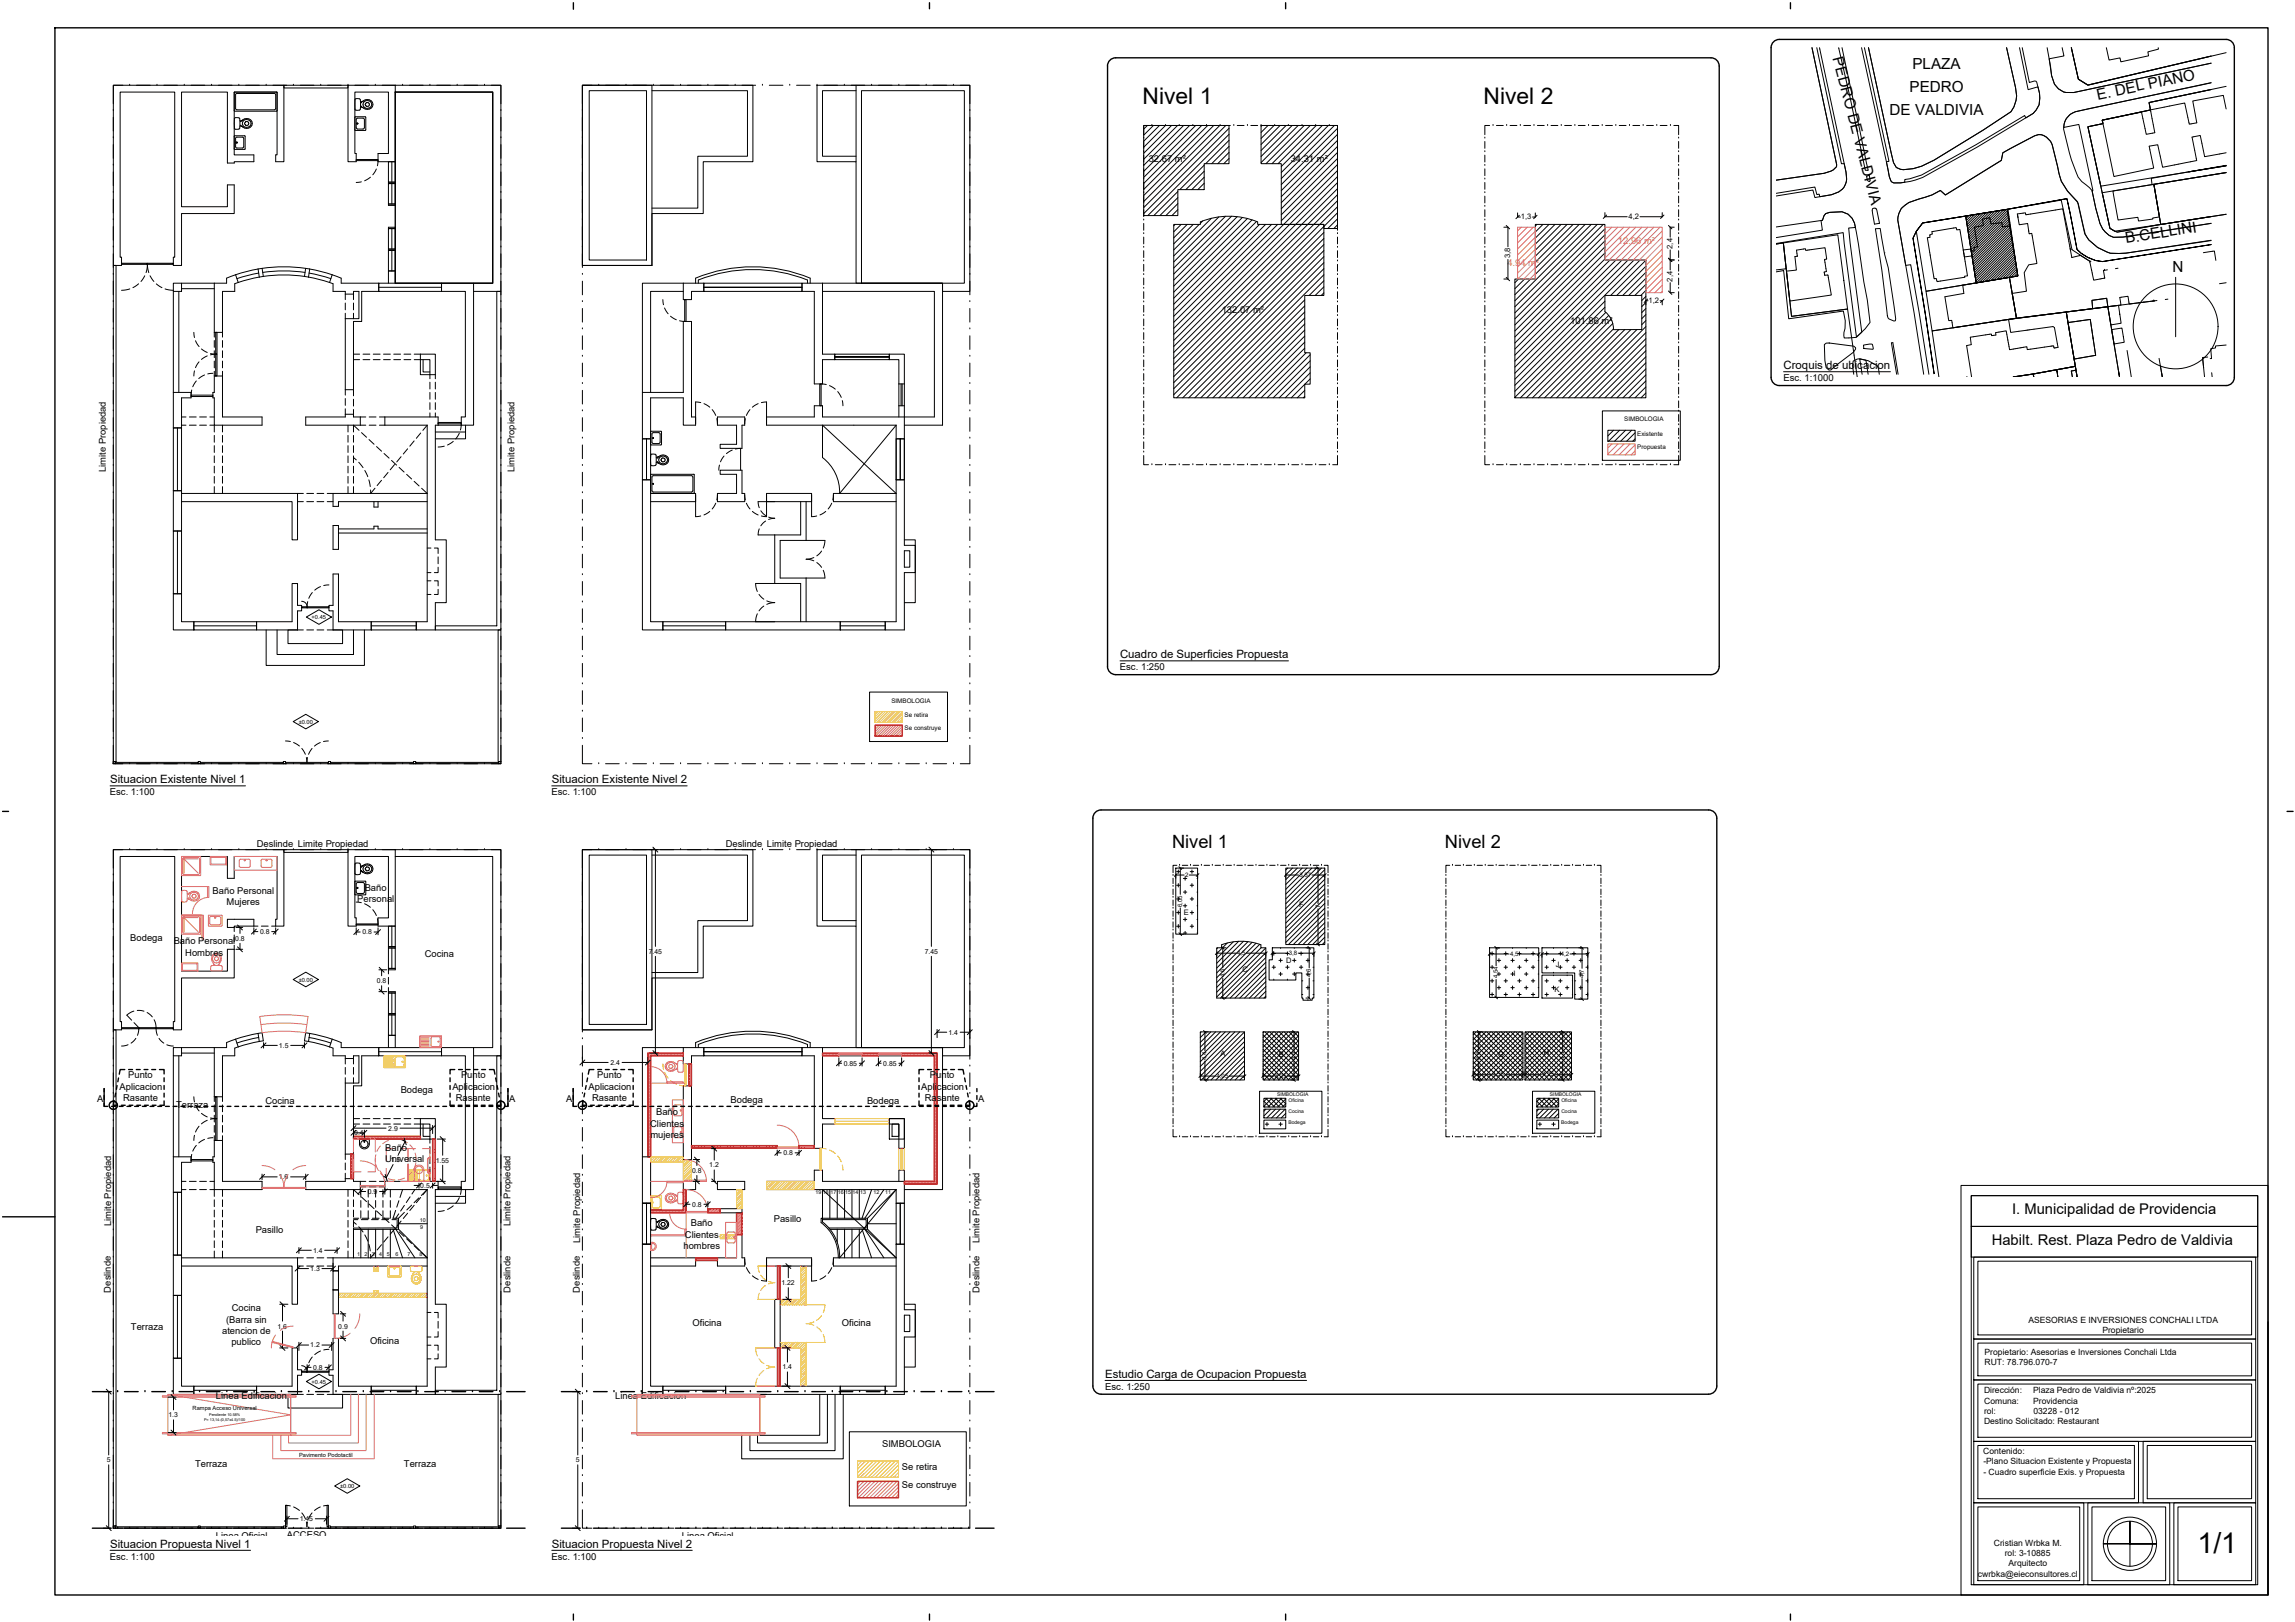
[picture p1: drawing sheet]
<svg xmlns="http://www.w3.org/2000/svg" width="841mm" height="594mm" viewBox="0 0 841 594" stroke-linecap="round" stroke-linejoin="round" font-family="sans-serif">
<defs><g id="words">
<text font-size="10.5" x="805.3" y="568.8">1/1</text>
<g font-size="8.4">
<text x="418.7" y="38.2">Nivel 1</text>
<text x="543.7" y="38.2">Nivel 2</text>
</g>
<g font-size="6.7">
<text x="429.5" y="310.7">Nivel 1</text>
<text x="529.5" y="310.7">Nivel 2</text>
</g>
<g font-size="5.6">
<text x="671.6" y="21.3" transform="rotate(75 671.6 21.3)">PEDRO DE VALDIVIA</text>
<text x="700.8" y="25.2">PLAZA</text>
<text x="699.8" y="33.6">PEDRO</text>
<text x="768.8" y="36.5" transform="rotate(-12 768.8 36.5)">E. DEL PIANO</text>
<text x="692.5" y="42.3">DE VALDIVIA</text>
<text x="779.1" y="89.2" transform="rotate(-9 779.1 89.2)">B.CELLINI</text>
<text x="796.2" y="99.6">N</text>
</g>
<g font-size="5.4">
<text x="737.4" y="444.8">I. Municipalidad de Providencia</text>
<text x="729.9" y="456">Habilt. Rest. Plaza Pedro de Valdivia</text>
</g>
<g font-size="4.2">
<text x="653.6" y="135.3">Croquis de ubicacion</text>
<text x="410.4" y="241.2">Cuadro de Superficies Propuesta</text>
<text x="40.3" y="286.9">Situacion Existente Nivel 1</text>
<text x="202.2" y="286.9">Situacion Existente Nivel 2</text>
<text x="405" y="504.7">Estudio Carga de Ocupacion Propuesta</text>
<text x="40.3" y="566.9">Situacion Propuesta Nivel 1</text>
<text x="202.2" y="566.9">Situacion Propuesta Nivel 2</text>
</g>
<g font-size="3.5">
<text x="653.5" y="139.6">Esc. 1:1000</text>
<text x="410.4" y="245.5">Esc. 1:250</text>
<text x="40.2" y="291.3">Esc. 1:100</text>
<text x="202.1" y="291.3">Esc. 1:100</text>
<text x="405" y="509">Esc. 1:250</text>
<text x="40.2" y="571.3">Esc. 1:100</text>
<text x="202.1" y="571.3">Esc. 1:100</text>
</g>
<g font-size="3.4">
<text x="421" y="59.4">32.67 m²</text>
<text x="473" y="59.4">34.31 m²</text>
<text x="447.7" y="114.6">132.07 m²</text>
<text x="575.4" y="118.5">101.86 m²</text>
<text x="38.8" y="172.9" transform="rotate(-90 38.8 172.9)">Limite Propiedad</text>
<text x="188.5" y="172.9" transform="rotate(-90 188.5 172.9)">Limite Propiedad</text>
<text x="94.1" y="310.2">Deslinde Limite Propiedad</text>
<text x="266" y="310.2">Deslinde Limite Propiedad</text>
<text x="77.9" y="327.4">Baño Personal</text>
<text x="133.6" y="326.3">Baño</text>
<text x="83" y="331.6">Mujeres</text>
<text x="130.9" y="330.4">Personal</text>
<text x="47.8" y="344.8">Bodega</text>
<text x="63.6" y="345.9">Baño Personal</text>
<text x="67.9" y="350.1">Hombres</text>
<text x="155.7" y="350.4">Cocina</text>
<text x="47" y="395">Punto</text>
<text x="169" y="395">Punto</text>
<text x="218.9" y="395">Punto</text>
<text x="340.8" y="395">Punto</text>
<text x="43.8" y="399.1">Aplicacion</text>
<text x="146.8" y="400.5">Bodega</text>
<text x="165.8" y="399.1">Aplicacion</text>
<text x="215.7" y="399.1">Aplicacion</text>
<text x="337.6" y="399.1">Aplicacion</text>
<text x="35.6" y="403.7">A</text>
<text x="45.1" y="403.2">Rasante</text>
<text x="64.5" y="405.9">Terraza</text>
<text x="97.2" y="404.4">Cocina</text>
<text x="167" y="403.2">Rasante</text>
<text x="186.6" y="403.7">A</text>
<text x="207.5" y="403.7">A</text>
<text x="217" y="403.2">Rasante</text>
<text x="267.7" y="404.1">Bodega</text>
<text x="317.7" y="404.2">Bodega</text>
<text x="338.9" y="403.2">Rasante</text>
<text x="358.5" y="403.7">A</text>
<text x="238.3" y="412.6">Clientes</text>
<text x="240.4" y="408.5">Baño</text>
<text x="238.3" y="416.7">mujeres</text>
<text x="141.2" y="425.6">Universal</text>
<text x="141.2" y="421.5">Baño</text>
<text x="40.7" y="449.1" transform="rotate(-90 40.7 449.1)">Limite Propiedad</text>
<text x="187" y="449.1" transform="rotate(-90 187 449.1)">Limite Propiedad</text>
<text x="253.2" y="449.1">Baño</text>
<text x="283.6" y="447.6">Pasillo</text>
<text x="93.7" y="451.7">Pasillo</text>
<text x="212.6" y="455.3" transform="rotate(-90 212.6 455.3)">Limite Propiedad</text>
<text x="251" y="453.3">Clientes</text>
<text x="358.9" y="455.3" transform="rotate(-90 358.9 455.3)">Limite Propiedad</text>
<text x="250.5" y="457.4">hombres</text>
<text x="40.6" y="473.4" transform="rotate(-90 40.6 473.4)">Deslinde</text>
<text x="187.1" y="473.4" transform="rotate(-90 187.1 473.4)">Deslinde</text>
<text x="212.5" y="473.4" transform="rotate(-90 212.5 473.4)">Deslinde</text>
<text x="359" y="473.4" transform="rotate(-90 359 473.4)">Deslinde</text>
<text x="82.8" y="484.4">(Barra sin</text>
<text x="84.9" y="480.2">Cocina</text>
<text x="253.7" y="485.6">Oficina</text>
<text x="308.5" y="485.6">Oficina</text>
<text x="48" y="487.3">Terraza</text>
<text x="81.4" y="488.5">atencion de</text>
<text x="84.8" y="492.6">publico</text>
<text x="135.6" y="492.2">Oficina</text>
<text x="79.1" y="512.3">Linea Edificacion</text>
<text x="225.4" y="512.3">Linea Edificacion</text>
<text x="323.3" y="530.1">SIMBOLOGIA</text>
<text x="71.5" y="537.4">Terraza</text>
<text x="148" y="537.4">Terraza</text>
<text x="330.5" y="538.4">Se retira</text>
<text x="330.5" y="545.2">Se construye</text>
<text x="79.1" y="563.5">Linea Oficial</text>
<text x="105.1" y="563.3">ACCESO</text>
<text x="249.9" y="563.5">Linea Oficial</text>
</g>
<g font-size="3.4" fill="#dd6e6e">
<text x="592.9" y="89.3">12.96 m²</text>
<text x="552.4" y="97.4">4.94 m²</text>
</g>
<g font-size="3.1">
<text x="743.3" y="484.6">ASESORIAS E INVERSIONES CONCHALI LTDA</text>
<text x="770.4" y="488.3">Propietario</text>
<text x="727.3" y="496.2">Propietario: Asesorias e Inversiones Conchali Ltda</text>
<text x="727.3" y="500">RUT: 78.796.070-7</text>
<text x="727.1" y="510.3">Dirección:</text>
<text x="727.1" y="514.1">Comuna:</text>
<text x="745" y="510.3">Plaza Pedro de Valdivia nº:2025</text>
<text x="745" y="514.1">Providencia</text>
<text x="727.1" y="521.6">Destino Solicitado: Restaurant</text>
<text x="727.1" y="517.8">rol:</text>
<text x="745.2" y="517.8">03228 - 012</text>
<text x="726.8" y="532.6">Contenido:</text>
<text x="726.8" y="536.3">-Plano Situacion Existente y Propuesta</text>
<text x="726.8" y="540.1">- Cuadro superficie Exis. y Propuesta</text>
<text x="730.7" y="566.2">Cristian Wrbka M.</text>
<text x="734.7" y="569.9">rol: 3-10885</text>
<text x="736" y="573.7">Arquitecto</text>
<text x="724.9" y="577.5">cwrbka@eieconsultores.cl</text>
</g>
<g font-size="2.8">
<text x="557.4" y="80.3">1,3</text>
<text x="596.8" y="80.2">4,2</text>
<text x="553.4" y="94.6" transform="rotate(-90 553.4 94.6)">3,8</text>
<text x="612.9" y="91.1" transform="rotate(-90 612.9 91.1)">2,4</text>
<text x="612.9" y="103.1" transform="rotate(-90 612.9 103.1)">2,4</text>
<text x="604.1" y="111">1,2</text>
<text x="433.9" y="335">E</text>
<text x="476.1" y="332.2">F</text>
<text x="471.3" y="352.8">D</text>
<text x="570.2" y="354">J</text>
<text x="455.3" y="355.9">C</text>
<text x="554.7" y="357.4">I</text>
<text x="569.7" y="363.2">K</text>
<text x="447.3" y="386.9">A</text>
<text x="468.7" y="387.3">B</text>
<text x="549" y="387.1">G</text>
<text x="565.7" y="386.4">H</text>
</g>
<g font-size="2.5">
<text x="86.2" y="344.6">0.8</text>
<text x="95.3" y="342.1">0.8</text>
<text x="132.8" y="342.3">0.8</text>
<text x="237.7" y="349.3">7.45</text>
<text x="338.9" y="349.3">7.45</text>
<text x="138.1" y="360.1">0.8</text>
<text x="102.2" y="383.8">1.5</text>
<text x="347.6" y="379">1.4</text>
<text x="223.7" y="390">2.4</text>
<text x="309.2" y="390.3">0.85</text>
<text x="323.7" y="390.3">0.85</text>
<text x="129.8" y="415.8">0.4</text>
<text x="142.3" y="414.1">2.9</text>
<text x="143.2" y="425.6">1.5</text>
<text x="159.7" y="425.8">1.55</text>
<text x="287.1" y="423.1">0.8</text>
<text x="102.2" y="431.9">1.6</text>
<text x="253.6" y="429.6">0.8</text>
<text x="259.9" y="427.6">1.2</text>
<text x="134.8" y="437.3">0.9</text>
<text x="154" y="435.1">0.5</text>
<text x="253.7" y="442">0.8</text>
<text x="114.7" y="458.8">1.4</text>
<text x="113.7" y="465.5">1.3</text>
<text x="286.4" y="470.7">1.22</text>
<text x="101.7" y="486.6">1.6</text>
<text x="124" y="486.6">0.9</text>
<text x="113.7" y="493.5">1.2</text>
<text x="114.8" y="501.7">0.8</text>
<text x="286.7" y="501.6">1.4</text>
<text x="61.7" y="519.1">1.3</text>
<text x="39.1" y="535.6">5</text>
<text x="211" y="535.6">5</text>
<text x="109.9" y="557.2">1.45</text>
</g>
<g font-size="2.3">
<text x="595.2" y="154.3">SIMBOLOGIA</text>
<text x="600" y="159.8">Existente</text>
<text x="600" y="164.4">Propuesta</text>
<text x="326.7" y="257.3">SIMBOLOGIA</text>
<text x="331.5" y="262.8">Se retira</text>
<text x="331.5" y="267.3">Se construye</text>
</g>
<g font-size="2.2">
<text x="434.3" y="321.3">2</text>
<text x="476.2" y="321.1">3,57</text>
<text x="433.2" y="332.2" transform="rotate(-90 433.2 332.2)">6,05</text>
<text x="483.8" y="332.6" transform="rotate(-90 483.8 332.6)">7</text>
<text x="453.3" y="349.8">4,5</text>
<text x="472.3" y="349.8">3,8</text>
<text x="553.4" y="350">4,5</text>
<text x="572" y="350.1">4,2</text>
<text x="448.8" y="357.9" transform="rotate(-90 448.8 357.9)">4,6</text>
<text x="480.4" y="357.9" transform="rotate(-90 480.4 357.9)">4,6</text>
<text x="548.9" y="358.4" transform="rotate(-90 548.9 358.4)">4,54</text>
<text x="580.4" y="358.1" transform="rotate(-90 580.4 358.1)">4,7</text>
<text x="442.2" y="388.3" transform="rotate(-90 442.2 388.3)">4,4</text>
<text x="474.8" y="388.3" transform="rotate(-90 474.8 388.3)">4,4</text>
<text x="542.5" y="388.3" transform="rotate(-90 542.5 388.3)">4,4</text>
<text x="573.3" y="388.3" transform="rotate(-90 573.3 388.3)">4,4</text>
<text x="445.8" y="394.8">4,05</text>
<text x="467.2" y="394.8">3,25</text>
<text x="546.8" y="394.3">4,55</text>
<text x="565.2" y="394.3">4,25</text>
</g>
<g font-size="2.1">
<text x="114.2" y="226.7">+0.45</text>
<text x="109.5" y="265">±0.00</text>
<text x="109.5" y="359.5">±0.00</text>
<text x="114.2" y="506.7">+0.45</text>
<text x="70.6" y="516.5">Rampa Acceso Universal</text>
<text x="109.6" y="533.7">Pavimento Podotactil</text>
<text x="124.6" y="545">±0.00</text>
</g>
<g font-size="2">
<text x="298.9" y="437.4">19 18 17 16 15 14 13</text>
<text x="320.1" y="437.4">12</text>
<text x="324.4" y="437.4">11</text>
<text x="153.9" y="447.5">10</text>
<text x="154" y="450.2">9</text>
<text x="130.8" y="460.1">1</text>
<text x="133.6" y="460.1">2</text>
<text x="136.3" y="460.1">3</text>
<text x="139" y="460.1">4</text>
<text x="141.7" y="460.1">5</text>
<text x="145" y="460.1">6</text>
<text x="149.3" y="460.1">7</text>
<text x="153.7" y="460.1">8</text>
</g>
<g font-size="1.8">
<text x="468" y="401.3">SIMBOLOGIA</text>
<text x="568" y="401.3">SIMBOLOGIA</text>
<text x="472.2" y="403.6">Oficina</text>
<text x="472.2" y="407.6">Cocina</text>
<text x="572.2" y="403.6">Oficina</text>
<text x="572.2" y="407.6">Cocina</text>
<text x="472.1" y="411.6">Bodega</text>
<text x="572.1" y="411.6">Bodega</text>
</g>
<g font-size="1.4">
<text x="74.8" y="520.3">P= 13,14-(0,57x4.5)/100</text>
<text x="76.6" y="518.5">Pendiente 10.58%</text>
</g>
</g></defs>
<!-- layer: Muros -->
<g fill="none" stroke="#000" stroke-width=".37">
<path d="M41.5 31.2h62.5v28h-3v-2.5h.5v-23h-15.7v23h7.2v2.5h-7.2v.5h-2.5v-26h-16.8v42h16.8v-8h2.5v10.5h-19.3v19h-3v-3h.5v-60.5h-20v60.5h.5v3h-3zM104 31.2h23.5v1h-23.5zM127.5 31.2h17.3v28h-6.3v-3h3.8v-22.5h-12.3v22.5h.5v3h-3zM144.8 31.2h38.8v75.5h-10.1M144.8 33.7h35.8v70h-7.1M299.4 31.2h56v75.5h-10v-3h-31.7v-44.5h-14.3zM142.3 66.7h2.5v.5h-2.5zM142.3 74.7h2.5v.5h-2.5zM94.6 98.5l.4 3 1.5-.3-.4-2.9-1.5 .2M113.5 98.5l-.5 3-1.4-.3 .4-2.9 1.5 .2M142.3 83.2h2.5v.5h-2.5zM142.3 91.2h2.5v.5h-2.5z"/>
<path d="M63.5 103.7h3v3h-3zM86.3 100.6l-3.3 1.3v1.8h-4.5v18h3v-15h4.5v-2.8l1.3-.4M86.3 100.7l1 2.8M121.7 100.6l3.3 1.3v1.8h13.8v3h-6.3v11h-3v25h-3v-26h5v-10h-2v1h-3v-1h-4.5v-2.8l-1.3-.4M121.7 100.7l-.9 2.8M142.3 103.7v-4.5h2.5v4.5M161.8 103.7h11.7v52h-4.5v-3h1.5v-46h-8.7zM182.1 106.7h1.5v124h-24.1v-1.5h22.6zM250.4 117.7h3v35h1.5v3h-4.5v-10h-12v15h-3v-17h15zM250.4 103.7h7.5v3h-4.5v3h-3zM254.9 103.7v-1.8a55 55 0 0 1 42 0v1.8M255.9 102.6a54 54 0 0 1 40 0"/>
<path d="M255.9 102.6v1.1M293.9 103.7h7.5v26h4.5v2h-4.5v8.9h-3v-33.9h-4.5zM295.9 102.6v1.1M78.5 137.7h3v15h14.5v3h-17.5v-10h-.5v-2h.5zM154.1 131.7h3.4v5.5M154.1 129.7h5.4v7.5h-5.4zM155 131.7v4.5h2.5M325.9 129.7h5.5v10.9h-2v-8.9h-3.5zM63.5 143.7h6.5v2h-3.5v11h-3zM112 152.7h14.5v-1h3v1h2.5v3h-20zM141 152.7h19.5v3h-1v42h4v23h-4v10h-7v-3h4v-72h-15.5zM262.9 152.7h10v3h-1v8.5h-8v-1.5h6v-7h-7z"/>
<path d="M329.4 152.7v-4.1h2v51.1h4v10h-4v21h-7v-3h4v-72h-47.5v-3h17.5v-4.1h3v4.1h30M63.5 179.7h3v14.8h-3zM235.4 175.7h3v52h4.5v3h-7.5zM263.9 172.2h8v8.5h1v3h-10v-3h7v-7h-6zM328.4 175.7h3M328.4 160.7h3M66.5 180.7h42.5v17h-2v-14h-40.5M122 192.5h2v8.7h-2zM124 193.7h13v-1h1.5v1h18M124 195.2h32.5M137 183.7v2h1.5v-2M156.5 180.7h-34.5v4.8h2v-1.8h32.5"/>
<path d="M238.4 180.7h16.5v3h-16.5M280.9 180.7h16.5v3h-16.5zM293.4 183.7v12.2h-9.5v17.8h9.5v14M295.4 183.7v14.2h-9.5v13.8h9.5v16M328.4 180.7h-23v3h23M63.5 217.5h3v10.2h4.5v3h-7.5zM107 213.7h2v8h1.5v2h-1.5v7h-15v-3h13zM122 210.2h2v17.5h12v3h-14v-7h-1.5v-2h1.5zM331.4 201.7h2v6h-2zM265.9 227.7h42v3h-42zM41.4 278.9h.8v.8h-.8zM72.6 278.9h.8v.8h-.8z"/>
<path d="M103.8 278.9h.8v.8h-.8zM120.3 278.9h.8v.8h-.8zM151.5 278.9h.8v.8h-.8zM182.8 278.9h.8v.8h-.8zM41.5 311.2h62.5v28h-3v-2.5h.5v-23h-15.7v8h-2.5v-8h-16.8v42h16.8v-8h2.5v10.5h-19.3v19h-3v-3h.5v-60.5h-20v60.5h.5v3h-3zM104 311.2h23.5v1h-23.5zM127.5 311.2h17.3v28h-6.3v-3h3.8v-22.5h-12.3v22.5h.5v3h-3zM144.8 311.2h38.8v75.5h-10.1M144.8 313.7h35.8v70h-7.1M83.3 336.7h9.7v2.5h-7.2v.5h-2.5zM142.3 346.7h2.5v.5h-2.5zM142.3 354.7h2.5v.5h-2.5z"/>
<path d="M94.6 378.5l1.5-.2 .4 2.9-1.5 .3-.4-3M113.5 378.5l-1.5-.2-.4 2.9 1.4 .3 .5-3M142.3 363.2h2.5v.5h-2.5zM142.3 371.2h2.5v.5h-2.5zM63.5 383.7h3v3h-3zM86.3 380.6l-3.3 1.3v1.8h-4.5v18h3v-15h4.5v-2.8l1.3-.5M86.3 380.6l1 2.9M121.7 380.6l3.3 1.3v1.8h13.8v3h-6.3v11h-3v25h-3v-26h5v-10h-2v1h-3v-1h-4.5v-2.8l-1.3-.5M121.7 380.6l-.9 2.9M142.3 383.7v-4.5h2.5v4.5M161.8 383.7h11.7v52h-4.5v-3h1.5v-46h-8.7zM182.1 386.7h1.5v124h-24.1v-1.5h22.6z"/>
<path d="M250.4 383.7h7.5v3h-4.5v3h-3zM254.9 383.7v-1.8a55 55 0 0 1 42 0v1.8M255.9 382.5a54 54 0 0 1 40 0M255.9 382.5v1.2M293.9 383.7h7.5v26h4.5v2h-4.5v8.9h-3v-33.9h-4.5zM295.9 382.5v1.2M78.5 417.7h3v15h14.5v3h-17.5v-10h-.5v-2h.5zM154.1 411.7h3.4v5.5M154.1 409.7h5.4v7.5h-5.4zM155 411.7v4.5h2.5M325.9 409.7h5.5v10.9h-2v-8.9h-3.5zM325.9 409.7h5.5v7.5h-5.5z"/>
<path d="M326.9 411.7h2.5v4.5h-2.5zM63.5 423.7h6.5v2h-3.5v11h-3zM112 432.7h14.5v-1h3v1h2.5v3h-20zM141 432.7h19.5v3h-1v42h4v23h-4v10h-7v-3h4v-72h-15.5zM235.4 423.7h3v17h-3zM250.4 432.7h4.5v3h-4.5zM250.4 424.7h3v-27h-3v28M262.9 432.7h10v3h-10zM298.4 432.7h-17.5v3h47.5v5h3v-12.1h-2v4.1M331.4 432.7h-30v-4.1h-3v7.1M63.5 459.7h3v14.8h-3zM235.4 455.7h3v52h4.5v3h-7.5z"/>
<path d="M269.9 452.2h2v8.5h1v3h-10v-3h7zM269.9 442.7h-6v1.5h8v-1.5M328.4 455.7h3v24h4v10h-4v21h-7v-3h4zM66.5 460.7h42.5v17h-2v-14h-40.5M122 472.4h2v8.8h-2zM156.5 460.7h-34.5v4.8h2v-1.8h32.5M238.4 460.7h16.5v3h-16.5M280.9 460.7h16.5v3h-16.5zM283.9 475.9h2v17.8h-2zM328.4 460.7h-23v3h23M63.5 497.5h3v10.2h4.5v3h-7.5zM107 493.7h2v8h1.5v2h-1.5v7h-15v-3h13z"/>
<path d="M122 490.2h2v17.5h12v3h-14v-7h-1.5v-2h1.5zM331.4 481.7h2v6h-2zM265.9 507.7h42v3h-42zM265.9 510.7h15M41.4 558.9h.8v.8h-.8zM72.6 558.9h.8v.8h-.8zM103.8 558.9h.8v.8h-.8zM120.3 558.9h.8v.8h-.8zM151.5 558.9h.8v.8h-.8zM182.8 558.9h.8v.8h-.8z"/>
</g>
<!-- layer: Proyecciones -->
<g fill="none" stroke="#000" stroke-width=".37">
<path d="M138.5 58.8l-.2 1.9M132.4 66.6l-1.9 .2M135.7 64.9l-2.1 1.3M137.9 61.9l-1.3 2.1M53.5 99.9l.5-3.1 .5 3.1M47.6 105.8l-3.1 .5M50.8 104l-2.1 1.4M53 101l-1.3 2.1M55 101l1.4 2.1M57.3 104l2.1 1.4M60.5 105.8l3 .5M126.5 107.7v2"/>
<path d="M126.5 111v2.5M126.5 114.7v2M129.5 107.7v2M129.5 111v2.5M129.5 114.7v2M242.9 109.7l.2 1.9M243.5 112.8l1.3 2.1M245.7 115.8l2.1 1.3M249 117.5l1.9 .2M71 121.7l.3 1.9M71.3 135.8l-.3 1.9M71.6 124.8l1.4 2.1"/>
<path d="M71.9 139.5l-1.3 2.2M72.9 132.5l-1.3 2.1M73.8 127.8l2.1 1.3M75 137.3l-2.2 1.3M75.9 130.4l-2.1 1.2M77.2 129.5l1.8 .2-1.9 .3M78 136.7l-1.9 .3M78.5 121.7v1.8M78.5 124.7v2.5M78.5 128.5v2.5M78.5 132.2v2.5M78.5 136v1.7"/>
<path d="M81.5 121.7v1.8M81.5 124.7v2.5M81.5 128.5v2.5M81.5 132.2v2.5M81.5 136v1.7M129.5 129.7h2.3M129.5 131.7h2.3M133 129.7h2.5M133 131.7h2.5M136.8 129.7h2.5M136.8 131.7h2.5M140.5 129.7h2.5"/>
<path d="M140.5 131.7h2.5M144.3 129.7h2.5M144.3 131.7h2.5M148 129.7h2.5M148 131.7h2.5M151.8 129.7h2.3M151.8 131.7h2.3M157.5 137.2v1.5M157.5 140v2.5M159.5 137.2v1.5M159.5 140v2.5M66.5 155.7h1.7"/>
<path d="M66.5 152.7h1.7M69.4 155.7h2.5M69.4 152.7h2.5M70.3 142.8l-.3 1.9M73.2 155.7h2.4M73.2 152.7h2.4M76.9 155.7h1.6v2.5M76.9 152.7h1.6M78.5 159.5v2.5M81.5 155.7v2.5M81.5 159.5v2.5M126.5 142.7v2"/>
<path d="M126.5 146v2.5M126.5 149.7v2M127.5 155.7v2.5M127.5 159.5v2.5M129.5 142.7v2.3M129.5 146.2v2.5M129.5 150v2.2M129.5 159.5v2.5M131.6 157.6l-2.1-1.9v2.5M132 155.7h2M132 152.7h2M132.5 158.5l1.8 1.7"/>
<path d="M135.3 155.7h2.5M135.3 152.7h2.5M139 155.7h2M139 152.7h2M154.2 158.6l-1.6 1.9M156.5 155.7l-1.5 1.9M157.5 143.7v2.5M157.5 147.5v2.5M157.5 151.2v1.5M159.5 143.7v2.5M159.5 147.5v2.5M159.5 151.2v1.5"/>
<path d="M168.3 158.7l-1.3 2.1M169 155.2l-.3 2.3M254.9 147.2l1.9 .3M258 147.8l2.1 1.3M261 150l1.3 2.2M262.7 153.3l.2 1.9M273.1 153.3l-.2 1.9M274.8 150l-1.3 2.2M277.8 147.8l-2.1 1.3M280.9 147.2l-1.9 .3M300.9 140.6l1.9 .3M304 141.2l2.1 1.3"/>
<path d="M307 143.4l1.3 2.1M308.7 146.7l.2 1.9M78.5 163.2v2.5M78.5 167v2.5M78.5 170.7v2.5M78.5 174.5v2.5M78.5 178.2v2.5M81.5 163.2v2.5M81.5 167v2.5M81.5 170.7v2.5M81.5 174.5v2.5M81.5 178.2v2.5"/>
<path d="M127.5 163.2v2.5M127.5 167v2.5M127.5 170.7v2.5M127.5 174.5v2.5M127.5 178.2v2.5M129.5 167.6l1.1 .9M129.5 163.2v2.5M129.5 167v2.5M129.5 170.7v2.5M129.5 174.5v2.5M129.5 178.2v2.5M131.5 169.3l1.5 2"/>
<path d="M133.7 172.3l1.1 2.3M135.2 175.8l.5 2.4M135.2 161l1.9 1.7M137.4 178.8l-1.6 2v-1.3M138 163.6l1.8 1.7M139.8 175.9l-1.6 1.9M140.7 166.1l1.9 1.7M142.2 173l-1.6 2M143.5 168.6l1.8 1.8M144.6 170.1l-1.6 2M146.3 171.2l1.8 1.7M147 167.3l-1.6 1.9"/>
<path d="M149 173.7l1.8 1.7M149.4 164.4l-1.6 1.9M151.8 176.3l1.8 1.7M151.8 161.5l-1.6 1.9M154.5 178.8l2 1.9M162.8 163.4l-2.3 .3M166.1 161.7l-2.1 1.3M263.7 170.3l-.3 1.9M265.3 167l-1.3 2.1M268.3 164.9l-2.1 1.2M271.4 164.2l-1.9 .3M109 183.7h2.2"/>
<path d="M109 180.7h2.2M112.4 183.7h2.5M112.4 180.7h2.5M116.2 183.7h2.5M116.2 180.7h2.5M119.9 183.7h2.1M119.9 180.7h2.1M256.8 189l-1.9 .2M260.1 187.3l-2.1 1.3M262.3 184.3l-1.3 2.1M262.9 181.2l-.2 1.9M272.9 181.2l.2 1.9"/>
<path d="M273.5 184.3l1.3 2.1M275.7 187.3l2.1 1.3M277.8 183.7l.4 2.3M278.2 193.7l-.4 2.2M278.8 187.1l1.8 1.7M279 189l1.9 .2M280.6 190.8l-1.8 1.8M281.7 189.4l2.2 .4-2.2 .5M299.3 189l-1.9 .2M302.3 197.9l-.6 2.9M302.6 187.3l-2.1 1.3M304.8 184.3l-1.3 2.1"/>
<path d="M305.4 181.2l-.2 1.9M114.4 217l-1.2 2.1M117.5 214.8l-2.2 1.4M120.5 214.2l-1.9 .3M156.5 209.7h1.4M156.5 200.7h1.4M156.5 212.7h1.4M156.5 217.7h1.4M159.2 200.7h1.3v2M159.2 212.7h1.3v1.9M160.5 207.7v2h-1.3M160.5 215.8v1.9h-1.3"/>
<path d="M160.5 204v2.5M276.9 213.7l.6 2.9M278.2 217.7l1.7 1.8M298.2 204.2l-2.8 .6 2.8 .6M299.3 206l1.8 1.8M301.1 201.8l-1.8 1.8M301.7 208.9l.6 2.8M109 230.7h2.2M110.5 220.2a2 2 0 0 1 2 2l.3-1.8M112.4 230.7h2.5M116.2 230.7h2.5M119.9 230.7h2.1"/>
<path d="M277.5 224.8l-.6 2.9M279.9 222l-1.7 1.7M281 220.1l2.9 .6-2.9 .6M104.6 271.4l1.8 .2M107.6 272l2.1 1.2M110.6 274.1l1.3 2.2M112.3 277.5l.2 1.7 .2-1.7M114.4 274.1l-1.3 2.2M117.4 272l-2.1 1.3M120.3 271.4l-1.7 .2M85.8 339.7v1.5M93 339.2h1.5"/>
<path d="M95.8 339.2h2.5M99.5 339.2h1.5M130.5 330.4l1.9 .2M133.6 331l2.1 1.3M136.6 333.2l1.3 2.1M138.3 336.5l.2 1.9M85.8 342.4v2.5M85.8 346.2v1.5M142.3 355.2v1.5M142.3 358v2.5M49.1 370.3l-2.6 1.5 1.7 1.9M49.1 374.6l1.8 1.8"/>
<path d="M50.3 370.1l2.5 .3M50.9 376.8l-.5 2.4M53.9 370.8l1.9 1.7M56.5 373.5l.5 1.5 .2 1.4M57.2 376.8l.5 2.4M142.3 361.7v1.5M46.9 382.6l-2.4 .5M49.8 380.3l-1.8 1.8M58.3 380.3l1.7 1.8M61.1 382.7l2.4 .4M126.5 387.7v2M126.5 391v2.5"/>
<path d="M126.5 394.7v2M129.5 387.7v2M129.5 391v2.5M129.5 394.7v2M71 401.7l.3 1.9M71.3 415.8l-.3 1.9M71.6 404.8l1.4 2.1M71.9 419.5l-1.3 2.1M72.9 412.5l-1.3 2.1M73.8 407.8l2.1 1.3M75 417.3l-2.2 1.3M75.9 410.3l-2.1 1.3"/>
<path d="M77.2 409.5l1.8 .2-1.9 .2M78 416.7l-1.9 .2M78.5 401.7v1.7M78.5 404.7v2.5M78.5 408.5v2.5M78.5 412.2v2.5M78.5 416v1.7M81.5 401.7v1.7M81.5 404.7v2.5M81.5 408.5v2.5M81.5 412.2v2.5M81.5 416v1.7"/>
<path d="M129.5 409.7h2.3M129.5 411.7h2.3M133 409.7h2.5M133 411.7h2.5M136.8 409.7h2.5M136.8 411.7h2.5M140.5 409.7h2.5M140.5 411.7h2.5M144.3 409.7h2.5M144.3 411.7h2.5M148 409.7h2.5M148 411.7h2.5"/>
<path d="M151.8 409.7h2.3M151.8 411.7h2.3M157.5 417.2v1.5M157.5 420v2.5M159.5 417.2v1.5M159.5 420v2.5M66.5 435.7h1.7M66.5 432.7h1.7M69.4 435.7h2.5M69.4 432.7h2.5M70.3 422.8l-.3 1.9M73.2 435.7h2.4"/>
<path d="M73.2 432.7h2.4M76.9 435.7h1.6v2.5M76.9 432.7h1.6M78.5 439.4v2.5M81.5 435.7v2.5M81.5 439.4v2.5M126.5 422.7v2M126.5 425.9v2.6M126.5 429.7v2M127.5 435.7v2.5M127.5 439.4v2.5M129.5 422.7v2.2"/>
<path d="M129.5 426.2v2.5M129.5 429.9v2.3M129.5 439.4v2.5M131.6 437.6l-2.1-1.9v2.5M132 432.7h2M132 434.7h2M132.2 435.7v2.8M132.2 439.7v2.5M132.5 438.4l1.8 1.7M134.9 435.7v2.8M134.9 439.7v2.5M135.3 432.7h2.5"/>
<path d="M135.3 434.7h2.5M137.6 435.7v2.8M137.6 439.7v2.5M139 432.7h2M139 434.7h2M140.3 435.7v2.8M140.3 439.7v2.5M143 435.7v2.8M143 439.7v2.5M146.2 439.8l-.8 2.3M147.5 435.7l-.9 2.9M150.3 438.3l-1.4 2.1"/>
<path d="M152 435.7l-1 1.6M153.5 438.7l-1.8 1.8M154.2 438.6l-1.6 1.9M155 437.6l1.5-1.9-2.1 2.2M157.5 423.7v2.5M157.5 427.4v2.5M157.5 431.2v1.5M159.5 423.7v2.5M159.5 427.4v2.5M159.5 431.2v1.5M168.3 438.6l-1.3 2.1M169 435.2l-.3 2.3"/>
<path d="M78.5 443.2v2.5M78.5 447v2.5M78.5 450.7v2.5M78.5 454.5v2.5M78.5 458.2v2.5M81.5 443.2v2.5M81.5 447v2.5M81.5 450.7v2.5M81.5 454.5v2.5M81.5 458.2v2.5M127.5 443.2v2.5M127.5 447v2.5"/>
<path d="M127.5 450.7v2.5M127.5 454.5v2.5M127.5 458.2v2.5M129.5 447.6l1.1 .8M129.5 443.2v2.5M129.5 447v2.5M129.5 450.7v2.5M129.5 454.5v2.5M129.5 458.2v2.5M129.5 446.2h1.9M129.5 446.7h1.6M131.5 449.3l1.5 1.9"/>
<path d="M132.2 443.4v2.8M132.4 446.7h2.5M132.7 446.2h2.5M133.7 452.3l1.1 2.3M134.9 443.4v2.8M135.2 455.7l.5 2.5M135.2 441l1.9 1.7M136.1 446.7h2.5M136.4 446.2h2.6M137.4 458.8l-1.6 2v-1.4M137.6 443.4v2.8M138 443.5l1.8 1.7"/>
<path d="M139.8 455.9l-1.6 1.9M139.9 446.7h2.5M140.2 446.2h2.5M140.3 443.4v2.8M140.7 446.1l1.9 1.7M142.2 453l-1.6 1.9M143 443.4v2.8M143.5 448.6l1.8 1.7M143.6 446.7h1.6M144 446.2h1.9M144.6 450.1l-1.6 2M145 443.3l-1 2.9"/>
<path d="M146.1 444.6l-1.1 1.6M146.3 451.2l1.8 1.7M147 447.2l-1.6 2M148.2 444l-2.1 2.2M148.2 441.5l-1.4 2.1M149 453.7l1.8 1.7M149.4 444.4l-1.6 1.9M150.9 441.4l-1.8 1.8M151.8 456.3l1.8 1.7M151.8 441.5l-1.6 1.9M154.5 458.8l2 1.9M162.8 443.4l-2.3 .3"/>
<path d="M166.1 441.6l-2.1 1.4M109 463.7h2.2M109 460.7h2.2M112.4 463.7h2.5M112.4 460.7h2.5M116.2 463.7h2.5M116.2 460.7h2.5M119.9 463.7h2.1M119.9 460.7h2.1M272.9 461.2l.2 1.9M273.5 464.3l1.3 2.1M275.7 467.3l2.1 1.3"/>
<path d="M279 469l1.9 .2M299.3 469l-1.9 .2M302.6 467.3l-2.1 1.3M304.8 464.3l-1.3 2.1M305.4 461.2l-.2 1.9M114.4 497l-1.2 2.1M117.5 494.8l-2.2 1.3M120.5 494.2l-1.9 .2M156.5 489.7h1.4M156.5 480.7h1.4M156.5 492.7h1.4M156.5 497.7h1.4"/>
<path d="M159.2 480.7h1.3v2M159.2 492.7h1.3v1.9M160.5 487.7v2h-1.3M160.5 495.8v1.9h-1.3M160.5 484v2.5M109 510.7h2.2M110.5 500.2a2.04 2.04 0 0 1 2 2l.3-1.9M112.4 510.7h2.5M116.2 510.7h2.5M119.9 510.7h2.1M104.6 551.4l1.8 .2M107.6 551.9l2.1 1.3"/>
<path d="M110.6 554.1l1.3 2.1M112.3 557.4l.2 1.8 .2-1.8M114.4 554.1l-1.3 2.1M117.4 551.9l-2.1 1.3M120.3 551.4l-1.7 .2"/>
</g>
<!-- layer: Ejes -->
<g fill="none" stroke="#000" stroke-width=".37">
<path d="M45 31.2h-3.5v6.8M47.5 31.2h.1M50 31.2h5M57.5 31.2h.1M60 31.2h5M67.5 31.2h.1M70 31.2h5M77.5 31.2h.1M80 31.2h5M87.5 31.2h.1M90 31.2h5M97.5 31.2h.1"/>
<path d="M100 31.2h5M107.5 31.2h.1M110 31.2h5M117.5 31.2h.1M120 31.2h5M127.5 31.2h.1M130 31.2h5M137.5 31.2h.1M140 31.2h5M147.5 31.2h.1M150.1 31.2h4.9M157.5 31.2h.1"/>
<path d="M160 31.2h5M167.5 31.2h.1M170.1 31.2h4.9M177.5 31.2h.1M180 31.2h3.6v6.8M216.9 31.2h-3.5v6.8M219.4 31.2h.1M221.9 31.2h5M229.4 31.2h.1M231.9 31.2h5M239.4 31.2h.1M241.9 31.2h5"/>
<path d="M249.4 31.2h.1M251.9 31.2h5M259.4 31.2h.1M261.9 31.2h5M269.4 31.2h.1M271.9 31.2h5M279.4 31.2h.1M281.9 31.2h5M289.4 31.2h.1M291.9 31.2h5M299.4 31.2h.1M301.9 31.2h5"/>
<path d="M309.4 31.2h.1M311.9 31.2h5M319.4 31.2h.1M321.9 31.2h5M329.4 31.2h.1M331.9 31.2h5M339.4 31.2h.1M341.9 31.2h5M349.4 31.2h.1M351.9 31.2h3.5v6.8M41.5 40.5h.1M41.5 50.5h.1"/>
<path d="M41.5 43v5M41.5 53v5M183.6 50.5h.1M183.6 40.5h.1M183.6 43v5M183.6 53v5M213.4 40.5h.1M213.4 50.5h.1M213.4 43v5M213.4 53v5M355.4 50.5h.1M355.4 40.5h.1"/>
<path d="M355.4 43v5M355.4 53v5M419.1 50.6h.1M419.1 55.6h.1M419.1 51.8v2.5M419.1 56.8v2.5M420.9 46h-1.8v3.3M422.1 46h.1M423.4 46h2.5M427.1 46h.1M428.4 46h2.5M432.1 46h.1"/>
<path d="M433.4 46h2.5M437.1 46h.1M438.4 46h2.5M442.1 46h.1M443.4 46h2.5M447.1 46h.1M448.4 46h2.5M452.1 46h.1M453.4 46h2.5M457.1 46h.1M458.4 46h2.5M462.1 46h.1"/>
<path d="M463.4 46h2.5M467.1 46h.1M468.4 46h2.5M472.1 46h.1M473.4 46h2.5M477.1 46h.1M478.4 46h2.5M482.1 46h.1M483.4 46h2.5M487.1 46h.1M488.4 46h1.7v3.3M490.1 55.6h.1"/>
<path d="M490.1 50.6h.1M490.1 51.8v2.5M490.1 56.8v2.5M544.1 50.6h.1M544.1 55.6h.1M544.1 51.8v2.5M544.1 56.8v2.5M545.9 46h-1.8v3.3M547.1 46h.1M548.4 46h2.5M552.1 46h.1M553.4 46h2.5"/>
<path d="M557.1 46h.1M558.4 46h2.5M562.1 46h.1M563.4 46h2.5M567.1 46h.1M568.4 46h2.5M572.1 46h.1M573.4 46h2.5M577.1 46h.1M578.4 46h2.5M582.1 46h.1M583.4 46h2.5"/>
<path d="M587.1 46h.1M588.4 46h2.5M592.1 46h.1M593.4 46h2.5M597.1 46h.1M598.4 46h2.5M602.1 46h.1M603.4 46h2.5M607.1 46h.1M608.4 46h2.5M612.1 46h.1M613.4 46h1.7v3.3"/>
<path d="M615.1 55.6h.1M615.1 50.6h.1M615.1 51.8v2.5M615.1 56.8v2.5M41.5 60.5h.1M41.5 70.5h.1M41.5 63v5M41.5 73v5M183.6 70.5h.1M183.6 60.5h.1M183.6 63v5M183.6 73v5"/>
<path d="M213.4 60.5h.1M213.4 70.5h.1M213.4 63v5M213.4 73v5M355.4 70.5h.1M355.4 60.5h.1M355.4 63v5M355.4 73v5M419.1 60.6h.1M419.1 65.6h.1M419.1 70.6h.1M419.1 75.6h.1"/>
<path d="M419.1 61.8v2.5M419.1 66.8v2.5M419.1 71.8v2.5M419.1 76.8v2.5M490.1 75.6h.1M490.1 70.6h.1M490.1 65.6h.1M490.1 60.6h.1M490.1 61.8v2.5M490.1 66.8v2.5M490.1 71.8v2.5M490.1 76.8v2.5"/>
<path d="M544.1 60.6h.1M544.1 65.6h.1M544.1 70.6h.1M544.1 75.6h.1M544.1 61.8v2.5M544.1 66.8v2.5M544.1 71.8v2.5M544.1 76.8v2.5M615.1 75.6h.1M615.1 70.6h.1M615.1 65.6h.1M615.1 60.6h.1"/>
<path d="M615.1 61.8v2.5M615.1 66.8v2.5M615.1 71.8v2.5M615.1 76.8v2.5M41.5 80.5h.1M41.5 90.5h.1M41.5 83v5M41.5 93v5M183.6 90.5h.1M183.6 80.5h.1M183.6 83v5M183.6 93v5"/>
<path d="M213.4 80.5h.1M213.4 90.5h.1M213.4 83v5M213.4 93v5M355.4 90.5h.1M355.4 80.5h.1M355.4 83v5M355.4 93v5M419.1 80.6h.1M419.1 85.6h.1M419.1 90.6h.1M419.1 95.6h.1"/>
<path d="M419.1 81.8v2.5M419.1 86.8v2.5M419.1 91.8v2.5M419.1 96.8v2.5M490.1 95.6h.1M490.1 90.6h.1M490.1 85.6h.1M490.1 80.6h.1M490.1 81.8v2.5M490.1 86.8v2.5M490.1 91.8v2.5M490.1 96.8v2.5"/>
<path d="M544.1 80.6h.1M544.1 85.6h.1M544.1 90.6h.1M544.1 95.6h.1M544.1 81.8v2.5M544.1 86.8v2.5M544.1 91.8v2.5M544.1 96.8v2.5M615.1 95.6h.1M615.1 90.6h.1M615.1 85.6h.1M615.1 80.6h.1"/>
<path d="M615.1 81.8v2.5M615.1 86.8v2.5M615.1 91.8v2.5M615.1 96.8v2.5M41.5 100.5h.1M41.5 110.5h.1M41.5 103v5M41.5 113v5M183.6 110.5h.1M183.6 100.5h.1M183.6 103v5M183.6 113v5"/>
<path d="M213.4 100.5h.1M213.4 110.5h.1M213.4 103v5M213.4 113v5M355.4 110.5h.1M355.4 100.5h.1M355.4 103v5M355.4 113v5M419.1 100.6h.1M419.1 105.6h.1M419.1 110.6h.1M419.1 115.6h.1"/>
<path d="M419.1 101.8v2.5M419.1 106.8v2.5M419.1 111.8v2.5M419.1 116.8v2.5M490.1 115.6h.1M490.1 110.6h.1M490.1 105.6h.1M490.1 100.6h.1M490.1 101.8v2.5M490.1 106.8v2.5M490.1 111.8v2.5M490.1 116.8v2.5"/>
<path d="M544.1 100.6h.1M544.1 105.6h.1M544.1 110.6h.1M544.1 115.6h.1M544.1 101.8v2.5M544.1 106.8v2.5M544.1 111.8v2.5M544.1 116.8v2.5M615.1 115.6h.1M615.1 110.6h.1M615.1 105.6h.1M615.1 100.6h.1"/>
<path d="M615.1 101.8v2.5M615.1 106.8v2.5M615.1 111.8v2.5M615.1 116.8v2.5M41.5 120.5h.1M41.5 130.5h.1M41.5 123v5M41.5 133v5M183.6 130.5h.1M183.6 120.5h.1M183.6 123v5M183.6 133v5"/>
<path d="M213.4 120.5h.1M213.4 130.5h.1M213.4 123v5M213.4 133v5M355.4 130.5h.1M355.4 120.5h.1M355.4 123v5M355.4 133v5M419.1 120.6h.1M419.1 125.6h.1M419.1 130.6h.1M419.1 135.6h.1"/>
<path d="M419.1 121.8v2.5M419.1 126.8v2.5M419.1 131.8v2.5M419.1 136.8v2.5M490.1 135.6h.1M490.1 130.6h.1M490.1 125.6h.1M490.1 120.6h.1M490.1 121.8v2.5M490.1 126.8v2.5M490.1 131.8v2.5M490.1 136.8v2.5"/>
<path d="M544.1 120.6h.1M544.1 125.6h.1M544.1 130.6h.1M544.1 135.6h.1M544.1 121.8v2.5M544.1 126.8v2.5M544.1 131.8v2.5M544.1 136.8v2.5M615.1 135.6h.1M615.1 130.6h.1M615.1 125.6h.1M615.1 120.6h.1"/>
<path d="M615.1 121.8v2.5M615.1 126.8v2.5M615.1 131.8v2.5M615.1 136.8v2.5M41.5 140.5h.1M41.5 150.5h.1M41.5 143v5M41.5 153v5M183.6 150.5h.1M183.6 140.5h.1M183.6 143v5M183.6 153v5"/>
<path d="M213.4 140.5h.1M213.4 150.5h.1M213.4 143v5M213.4 153v5M355.4 150.5h.1M355.4 140.5h.1M355.4 143v5M355.4 153v5M419.1 140.6h.1M419.1 145.6h.1M419.1 150.6h.1M419.1 155.6h.1"/>
<path d="M419.1 141.8v2.5M419.1 146.8v2.5M419.1 151.8v2.5M419.1 156.8v2.5M490.1 155.6h.1M490.1 150.6h.1M490.1 145.6h.1M490.1 140.6h.1M490.1 141.8v2.5M490.1 146.8v2.5M490.1 151.8v2.5M490.1 156.8v2.5"/>
<path d="M544.1 140.6h.1M544.1 145.6h.1M544.1 150.6h.1M544.1 155.6h.1M544.1 141.8v2.5M544.1 146.8v2.5M544.1 151.8v2.5M544.1 156.8v2.5M615.1 155.6h.1M615.1 150.6h.1M615.1 145.6h.1M615.1 140.6h.1"/>
<path d="M615.1 141.8v2.5M615.1 146.8v2.5M615.1 151.8v2.5M615.1 156.8v2.5M41.5 160.5h.1M41.5 170.5h.1M41.5 163v5M41.5 173v5M183.6 170.5h.1M183.6 160.5h.1M183.6 163v5M183.6 173v5"/>
<path d="M213.4 160.5h.1M213.4 170.5h.1M213.4 163v5M213.4 173v5M355.4 170.5h.1M355.4 160.5h.1M355.4 163v5M355.4 173v5M419.1 160.6h.1M419.1 165.6h.1M419.1 166.8v3.4h1.8M419.1 161.8v2.5"/>
<path d="M422.1 170.2h.1M423.4 170.2h2.5M427.1 170.2h.1M428.4 170.2h2.5M432.1 170.2h.1M433.4 170.2h2.5M437.1 170.2h.1M438.4 170.2h2.5M442.1 170.2h.1M443.4 170.2h2.5M447.1 170.2h.1M448.4 170.2h2.5"/>
<path d="M452.1 170.2h.1M453.4 170.2h2.5M457.1 170.2h.1M458.4 170.2h2.5M462.1 170.2h.1M463.4 170.2h2.5M467.1 170.2h.1M468.4 170.2h2.5M472.1 170.2h.1M473.4 170.2h2.5M477.1 170.2h.1M478.4 170.2h2.5"/>
<path d="M482.1 170.2h.1M483.4 170.2h2.5M487.1 170.2h.1M490.1 165.6h.1M490.1 160.6h.1M490.1 161.8v2.5M490.1 166.8v3.4h-1.7M544.1 160.6h.1M544.1 165.6h.1M544.1 166.8v3.4h1.8M544.1 161.8v2.5M547.1 170.2h.1"/>
<path d="M548.4 170.2h2.5M552.1 170.2h.1M553.4 170.2h2.5M557.1 170.2h.1M558.4 170.2h2.5M562.1 170.2h.1M563.4 170.2h2.5M567.1 170.2h.1M568.4 170.2h2.5M572.1 170.2h.1M573.4 170.2h2.5M577.1 170.2h.1"/>
<path d="M578.4 170.2h2.5M582.1 170.2h.1M583.4 170.2h2.5M587.1 170.2h.1M588.4 170.2h2.5M592.1 170.2h.1M593.4 170.2h2.5M597.1 170.2h.1M598.4 170.2h2.5M602.1 170.2h.1M603.4 170.2h2.5M607.1 170.2h.1"/>
<path d="M608.4 170.2h2.5M612.1 170.2h.1M615.1 165.6h.1M615.1 160.6h.1M615.1 166.8v3.4h-1.7M615.1 161.8v2.5M41.5 180.5h.1M41.5 190.5h.1M41.5 183v5M41.5 193v5M183.6 190.5h.1M183.6 180.5h.1"/>
<path d="M183.6 183v5M183.6 193v5M213.4 180.5h.1M213.4 190.5h.1M213.4 183v5M213.4 193v5M355.4 190.5h.1M355.4 180.5h.1M355.4 183v5M355.4 193v5M41.5 200.5h.1M41.5 210.5h.1"/>
<path d="M41.5 203v5M41.5 213v5M183.6 210.5h.1M183.6 200.5h.1M183.6 203v5M183.6 213v5M213.4 200.5h.1M213.4 210.5h.1M213.4 203v5M213.4 213v5M355.4 210.5h.1M355.4 200.5h.1"/>
<path d="M355.4 203v5M355.4 213v5M41.5 220.5h.1M41.5 230.5h.1M41.5 223v5M41.5 233v5M183.6 230.5h.1M183.6 220.5h.1M183.6 223v5M183.6 233v5M213.4 220.5h.1M213.4 230.5h.1"/>
<path d="M213.4 223v5M213.4 233v5M355.4 230.5h.1M355.4 220.5h.1M355.4 223v5M355.4 233v5M41.5 240.5h.1M41.5 250.5h.1M41.5 243v5M41.5 253v5M183.6 250.5h.1M183.6 240.5h.1"/>
<path d="M183.6 243v5M183.6 253v5M213.4 240.5h.1M213.4 250.5h.1M213.4 243v5M213.4 253v5M355.4 250.5h.1M355.4 240.5h.1M355.4 243v5M355.4 253v5M41.5 260.5h.1M41.5 270.5h.1"/>
<path d="M41.5 273v6.7h3.5M41.5 263v5M47.5 279.7h.1M50 279.7h5M57.5 279.7h.1M60 279.7h5M67.5 279.7h.1M70 279.7h5M77.5 279.7h.1M80 279.7h5M87.5 279.7h.1M90 279.7h5"/>
<path d="M97.5 279.7h.1M100 279.7h5M107.5 279.7h.1M110 279.7h5M117.5 279.7h.1M120 279.7h5M127.5 279.7h.1M130 279.7h5M137.5 279.7h.1M140 279.7h5M147.5 279.7h.1M150.1 279.7h4.9"/>
<path d="M157.5 279.7h.1M160 279.7h5M167.5 279.7h.1M170.1 279.7h4.9M177.5 279.7h.1M183.6 270.5h.1M183.6 260.5h.1M183.6 263v5M183.6 273v6.7h-3.6M213.4 260.5h.1M213.4 270.5h.1M213.4 273v6.7h3.5"/>
<path d="M213.4 263v5M219.4 279.7h.1M221.9 279.7h5M229.4 279.7h.1M231.9 279.7h5M239.4 279.7h.1M241.9 279.7h5M249.4 279.7h.1M251.9 279.7h5M259.4 279.7h.1M261.9 279.7h5M269.4 279.7h.1"/>
<path d="M271.9 279.7h5M279.4 279.7h.1M281.9 279.7h5M289.4 279.7h.1M291.9 279.7h5M299.4 279.7h.1M301.9 279.7h5M309.4 279.7h.1M311.9 279.7h5M319.4 279.7h.1M321.9 279.7h5M329.4 279.7h.1"/>
<path d="M331.9 279.7h5M339.4 279.7h.1M341.9 279.7h5M349.4 279.7h.1M355.4 270.5h.1M355.4 260.5h.1M355.4 273v6.7h-3.5M355.4 263v5M45 311.2h-3.5v6.8M47.5 311.2h.1M50 311.2h5M57.5 311.2h.1"/>
<path d="M60 311.2h5M67.5 311.2h.1M70 311.2h5M77.5 311.2h.1M80 311.2h5M87.5 311.2h.1M90 311.2h5M97.5 311.2h.1M100 311.2h5M107.5 311.2h.1M110 311.2h5M117.5 311.2h.1"/>
<path d="M120 311.2h5M127.5 311.2h.1M130 311.2h5M137.5 311.2h.1M140 311.2h5M147.5 311.2h.1M150.1 311.2h4.9M157.5 311.2h.1M160 311.2h5M167.5 311.2h.1M170.1 311.2h4.9M177.5 311.2h.1"/>
<path d="M180 311.2h3.6v6.8M216.9 311.2h-3.5v6.8M219.4 311.2h.1M221.9 311.2h5M229.4 311.2h.1M231.9 311.2h5M239.4 311.2h.1M241.9 311.2h5M249.4 311.2h.1M251.9 311.2h5M259.4 311.2h.1M261.9 311.2h5"/>
<path d="M269.4 311.2h.1M271.9 311.2h5M279.4 311.2h.1M281.9 311.2h5M289.4 311.2h.1M291.9 311.2h5M299.4 311.2h.1M301.9 311.2h5M309.4 311.2h.1M311.9 311.2h5M319.4 311.2h.1M321.9 311.2h5"/>
<path d="M329.4 311.2h.1M331.9 311.2h5M339.4 311.2h.1M341.9 311.2h5M349.4 311.2h.1M351.9 311.2h3.5v6.8M431.3 316.9h-1.4v2.7M432.3 316.9h.1M433.3 316.9h2M436.3 316.9h.1M437.3 316.9h2M440.3 316.9h.1"/>
<path d="M441.3 316.9h2M444.3 316.9h.1M445.3 316.9h2M448.3 316.9h.1M449.3 316.9h2M452.3 316.9h.1M453.3 316.9h2M456.3 316.9h.1M457.3 316.9h2M460.3 316.9h.1M461.3 316.9h2M464.3 316.9h.1"/>
<path d="M465.3 316.9h2M468.3 316.9h.1M469.3 316.9h2M472.3 316.9h.1M473.3 316.9h2M476.3 316.9h.1M477.3 316.9h2M480.3 316.9h.1M481.3 316.9h2M484.3 316.9h.1M485.3 316.9h1.4v2.7M531.3 316.9h-1.4v2.7"/>
<path d="M532.3 316.9h.1M533.3 316.9h2M536.3 316.9h.1M537.3 316.9h2M540.3 316.9h.1M541.3 316.9h2M544.3 316.9h.1M545.3 316.9h2M548.3 316.9h.1M549.3 316.9h2M552.3 316.9h.1M553.3 316.9h2"/>
<path d="M556.3 316.9h.1M557.3 316.9h2M560.3 316.9h.1M561.3 316.9h2M564.3 316.9h.1M565.3 316.9h2M568.3 316.9h.1M569.3 316.9h2M572.3 316.9h.1M573.3 316.9h2M576.3 316.9h.1M577.3 316.9h2"/>
<path d="M580.3 316.9h.1M581.3 316.9h2M584.3 316.9h.1M585.3 316.9h1.4v2.7M41.5 320.4h.1M41.5 330.4h.1M41.5 322.9v5M41.5 332.9v5.1M183.6 330.4h.1M183.6 320.4h.1M183.6 322.9v5M183.6 332.9v5.1"/>
<path d="M213.4 320.4h.1M213.4 330.4h.1M213.4 322.9v5M213.4 332.9v5.1M355.4 330.4h.1M355.4 320.4h.1M355.4 322.9v5M355.4 332.9v5.1M429.9 320.6h.1M429.9 324.6h.1M429.9 328.6h.1M429.9 332.6h.1"/>
<path d="M429.9 336.6h.1M429.9 321.6v2M429.9 325.6v2M429.9 329.6v2M429.9 333.6v2M429.9 337.6v2M486.7 336.6h.1M486.7 332.6h.1M486.7 328.6h.1M486.7 324.6h.1M486.7 320.6h.1M486.7 321.6v2"/>
<path d="M486.7 325.6v2M486.7 329.6v2M486.7 333.6v2M486.7 337.6v2M529.9 320.6h.1M529.9 324.6h.1M529.9 328.6h.1M529.9 332.6h.1M529.9 336.6h.1M529.9 321.6v2M529.9 325.6v2M529.9 329.6v2"/>
<path d="M529.9 333.6v2M529.9 337.6v2M586.7 336.6h.1M586.7 332.6h.1M586.7 328.6h.1M586.7 324.6h.1M586.7 320.6h.1M586.7 321.6v2M586.7 325.6v2M586.7 329.6v2M586.7 333.6v2M586.7 337.6v2"/>
<path d="M41.5 340.5h.1M41.5 350.4h.1M41.5 342.9v5M41.5 352.9v5.1M183.6 350.4h.1M183.6 340.5h.1M183.6 342.9v5M183.6 352.9v5.1M213.4 340.5h.1M213.4 350.4h.1M213.4 342.9v5M213.4 352.9v5.1"/>
<path d="M355.4 350.4h.1M355.4 340.5h.1M355.4 342.9v5M355.4 352.9v5.1M429.9 340.6h.1M429.9 344.6h.1M429.9 348.6h.1M429.9 352.6h.1M429.9 356.6h.1M429.9 341.6v2M429.9 345.6v2M429.9 349.6v2"/>
<path d="M429.9 353.6v2M429.9 357.6v2M486.7 356.6h.1M486.7 352.6h.1M486.7 348.6h.1M486.7 344.6h.1M486.7 340.6h.1M486.7 341.6v2M486.7 345.6v2M486.7 349.6v2M486.7 353.6v2M486.7 357.6v2"/>
<path d="M529.9 340.6h.1M529.9 344.6h.1M529.9 348.6h.1M529.9 352.6h.1M529.9 356.6h.1M529.9 341.6v2M529.9 345.6v2M529.9 349.6v2M529.9 353.6v2M529.9 357.6v2M586.7 356.6h.1M586.7 352.6h.1"/>
<path d="M586.7 348.6h.1M586.7 344.6h.1M586.7 340.6h.1M586.7 341.6v2M586.7 345.6v2M586.7 349.6v2M586.7 353.6v2M586.7 357.6v2M41.5 360.5h.1M41.5 370.4h.1M41.5 363v4.9M41.5 372.9v5.1"/>
<path d="M183.6 370.4h.1M183.6 360.5h.1M183.6 363v4.9M183.6 372.9v5.1M213.4 360.5h.1M213.4 370.4h.1M213.4 363v4.9M213.4 372.9v5.1M355.4 370.4h.1M355.4 360.5h.1M355.4 363v4.9M355.4 372.9v5.1"/>
<path d="M429.9 360.6h.1M429.9 364.6h.1M429.9 368.6h.1M429.9 372.6h.1M429.9 376.6h.1M429.9 361.6v2.1M429.9 365.6v2.1M429.9 369.6v2.1M429.9 373.6v2.1M429.9 377.6v2.1M486.7 376.6h.1M486.7 372.6h.1"/>
<path d="M486.7 368.6h.1M486.7 364.6h.1M486.7 360.6h.1M486.7 361.6v2.1M486.7 365.6v2.1M486.7 369.6v2.1M486.7 373.6v2.1M486.7 377.6v2.1M529.9 360.6h.1M529.9 364.6h.1M529.9 368.6h.1M529.9 372.6h.1"/>
<path d="M529.9 376.6h.1M529.9 361.6v2.1M529.9 365.6v2.1M529.9 369.6v2.1M529.9 373.6v2.1M529.9 377.6v2.1M586.7 376.6h.1M586.7 372.6h.1M586.7 368.6h.1M586.7 364.6h.1M586.7 360.6h.1M586.7 361.6v2.1"/>
<path d="M586.7 365.6v2.1M586.7 369.6v2.1M586.7 373.6v2.1M586.7 377.6v2.1M41.5 380.5h.1M41.5 390.4h.1M41.5 383v4.9M41.5 392.9v5M183.6 390.4h.1M183.6 380.5h.1M183.6 383v4.9M183.6 392.9v5"/>
<path d="M213.4 380.5h.1M213.4 390.4h.1M213.4 383v4.9M213.4 392.9v5M355.4 390.4h.1M355.4 380.5h.1M355.4 383v4.9M355.4 392.9v5M429.9 380.6h.1M429.9 384.6h.1M429.9 388.6h.1M429.9 392.6h.1"/>
<path d="M429.9 396.6h.1M429.9 381.6v2.1M429.9 385.6v2.1M429.9 389.6v2.1M429.9 393.6v2.1M429.9 397.6v2.1M486.7 396.6h.1M486.7 392.6h.1M486.7 388.6h.1M486.7 384.6h.1M486.7 380.6h.1M486.7 381.6v2.1"/>
<path d="M486.7 385.6v2.1M486.7 389.6v2.1M486.7 393.6v2.1M486.7 397.6v2.1M529.9 380.6h.1M529.9 384.6h.1M529.9 388.6h.1M529.9 392.6h.1M529.9 396.6h.1M529.9 381.6v2.1M529.9 385.6v2.1M529.9 389.6v2.1"/>
<path d="M529.9 393.6v2.1M529.9 397.6v2.1M586.7 396.6h.1M586.7 392.6h.1M586.7 388.6h.1M586.7 384.6h.1M586.7 380.6h.1M586.7 381.6v2.1M586.7 385.6v2.1M586.7 389.6v2.1M586.7 393.6v2.1M586.7 397.6v2.1"/>
<path d="M41.5 400.5h.1M41.5 410.4h.1M41.5 403v5M41.5 412.9v5M183.6 410.4h.1M183.6 400.5h.1M183.6 403v5M183.6 412.9v5M213.4 400.5h.1M213.4 410.4h.1M213.4 403v5M213.4 412.9v5"/>
<path d="M355.4 410.4h.1M355.4 400.5h.1M355.4 403v5M355.4 412.9v5M429.9 400.6h.1M429.9 404.7h.1M429.9 408.7h.1M429.9 412.7h.1M429.9 413.6v2.8h1.4M429.9 401.6v2.1M429.9 405.6v2.1M429.9 409.6v2.1"/>
<path d="M432.3 416.4h.1M433.3 416.4h2M436.3 416.4h.1M437.3 416.4h2M440.3 416.4h.1M441.3 416.4h2M444.3 416.4h.1M445.3 416.4h2M448.3 416.4h.1M449.3 416.4h2M452.3 416.4h.1M453.3 416.4h2"/>
<path d="M456.3 416.4h.1M457.3 416.4h2M460.3 416.4h.1M461.3 416.4h2M464.3 416.4h.1M465.3 416.4h2M468.3 416.4h.1M469.3 416.4h2M472.3 416.4h.1M473.3 416.4h2M476.3 416.4h.1M477.3 416.4h2"/>
<path d="M480.3 416.4h.1M481.3 416.4h2M484.3 416.4h.1M486.7 412.7h.1M486.7 408.7h.1M486.7 404.7h.1M486.7 400.6h.1M486.7 413.6v2.8h-1.4M486.7 401.6v2.1M486.7 405.6v2.1M486.7 409.6v2.1M529.9 400.6h.1"/>
<path d="M529.9 404.7h.1M529.9 408.7h.1M529.9 412.7h.1M529.9 413.6v2.8h1.4M529.9 401.6v2.1M529.9 405.6v2.1M529.9 409.6v2.1M532.3 416.4h.1M533.3 416.4h2M536.3 416.4h.1M537.3 416.4h2M540.3 416.4h.1"/>
<path d="M541.3 416.4h2M544.3 416.4h.1M545.3 416.4h2M548.3 416.4h.1M549.3 416.4h2M552.3 416.4h.1M553.3 416.4h2M556.3 416.4h.1M557.3 416.4h2M560.3 416.4h.1M561.3 416.4h2M564.3 416.4h.1"/>
<path d="M565.3 416.4h2M568.3 416.4h.1M569.3 416.4h2M572.3 416.4h.1M573.3 416.4h2M576.3 416.4h.1M577.3 416.4h2M580.3 416.4h.1M581.3 416.4h2M584.3 416.4h.1M586.7 412.7h.1M586.7 408.7h.1"/>
<path d="M586.7 404.7h.1M586.7 400.6h.1M586.7 401.6v2.1M586.7 405.6v2.1M586.7 409.6v2.1M586.7 413.6v2.8h-1.4M41.5 420.5h.1M41.5 430.5h.1M41.5 423v5M41.5 433v4.9M183.6 430.5h.1M183.6 420.5h.1"/>
<path d="M183.6 423v5M183.6 433v4.9M213.4 420.5h.1M213.4 430.5h.1M213.4 423v5M213.4 433v4.9M355.4 430.5h.1M355.4 420.5h.1M355.4 423v5M355.4 433v4.9M41.5 440.4h.1M41.5 450.5h.1"/>
<path d="M41.5 443v5M41.5 453v4.9M183.6 450.5h.1M183.6 440.4h.1M183.6 443v5M183.6 453v4.9M213.4 440.4h.1M213.4 450.5h.1M213.4 443v5M213.4 453v4.9M355.4 450.5h.1M355.4 440.4h.1"/>
<path d="M355.4 443v5M355.4 453v4.9M41.5 460.4h.1M41.5 470.5h.1M41.5 463v5M41.5 473v5M183.6 470.5h.1M183.6 460.4h.1M183.6 463v5M183.6 473v5M213.4 460.4h.1M213.4 470.5h.1"/>
<path d="M213.4 463v5M213.4 473v5M355.4 470.5h.1M355.4 460.4h.1M355.4 463v5M355.4 473v5M41.5 480.4h.1M41.5 490.5h.1M41.5 482.9v5.1M41.5 493v5M183.6 490.5h.1M183.6 480.4h.1"/>
<path d="M183.6 482.9v5.1M183.6 493v5M213.4 480.4h.1M213.4 490.5h.1M213.4 482.9v5.1M213.4 493v5M355.4 490.5h.1M355.4 480.4h.1M355.4 482.9v5.1M355.4 493v5M41.5 500.5h.1M41.5 510.5h.1"/>
<path d="M41.5 502.9v5.1M41.5 513v5M183.6 510.5h.1M183.6 500.5h.1M183.6 502.9v5.1M183.6 513v5M213.4 500.5h.1M213.4 510.5h.1M213.4 502.9v5.1M213.4 513v5M355.4 510.5h.1M355.4 500.5h.1"/>
<path d="M355.4 502.9v5.1M355.4 513v5M41.5 520.5h.1M41.5 530.5h.1M41.5 523v5M41.5 533v5M183.6 530.5h.1M183.6 520.5h.1M183.6 523v5M183.6 533v5M213.4 520.5h.1M213.4 530.5h.1"/>
<path d="M213.4 523v5M213.4 533v5M355.4 530.5h.1M355.4 520.5h.1M355.4 523v5M355.4 533v5M41.5 540.5h.1M41.5 550.5h.1M41.5 553v6.7h3.5M41.5 543v4.9M47.5 559.7h.1M50 559.7h5"/>
<path d="M57.5 559.7h.1M60 559.7h5M67.5 559.7h.1M70 559.7h5M77.5 559.7h.1M80 559.7h5M87.5 559.7h.1M90 559.7h5M97.5 559.7h.1M100 559.7h5M107.5 559.7h.1M110 559.7h5"/>
<path d="M117.5 559.7h.1M120 559.7h5M127.5 559.7h.1M130 559.7h5M137.5 559.7h.1M140 559.7h5M147.5 559.7h.1M150.1 559.7h4.9M157.5 559.7h.1M160 559.7h5M167.5 559.7h.1M170.1 559.7h4.9"/>
<path d="M177.5 559.7h.1M183.6 550.5h.1M183.6 540.5h.1M183.6 543v4.9M183.6 553v6.7h-3.6M213.4 540.5h.1M213.4 550.5h.1M213.4 553v6.7h3.5M213.4 543v4.9M219.4 559.7h.1M221.9 559.7h5M229.4 559.7h.1"/>
<path d="M231.9 559.7h5M239.4 559.7h.1M241.9 559.7h5M249.4 559.7h.1M251.9 559.7h5M259.4 559.7h.1M261.9 559.7h5M269.4 559.7h.1M271.9 559.7h5M279.4 559.7h.1M281.9 559.7h5M289.4 559.7h.1"/>
<path d="M291.9 559.7h5M299.4 559.7h.1M301.9 559.7h5M309.4 559.7h.1M311.9 559.7h5M319.4 559.7h.1M321.9 559.7h5M329.4 559.7h.1M331.9 559.7h5M339.4 559.7h.1M341.9 559.7h5M349.4 559.7h.1"/>
<path d="M355.4 550.5h.1M355.4 540.5h.1M355.4 553v6.7h-3.5M355.4 543v4.9"/>
</g>
<!-- layer: Muros Proy -->
<g fill="none" stroke="#000" stroke-width=".37">
<path d="M664 17.5l9.1 42.8-.1 .8-1.2 1.1-3.3 1.3-17.6 2.5M665.8 17.5l9 42.5 1-.1 .7 3.1a6.3 6.3 0 0 1-5.3 8.3l-4.3 .8-.2-1-.9 .2-.7-2.8-14.2 2.3M666.8 17.5l9.7 45.5a6.3 6.3 0 0 1-5.3 8.3l-6.1 1.1-.7-2.8-13.5 2.2M673.8 17.5l4.2 18.4 5.6 26.5h1l-9.6-44.9M682.2 17.5l10.2 47.2 .6 1.6 .4 .5a18.6 18.6 0 0 0 11.2-1.8l20-11.1 20.5-12.4a7.2 7.2 0 0 0 2.3-7.4l-1.3-4.4h-.5l-1.9 .5-2.6-12.7M683.2 17.5l9 41.6-.9 .2 1.1 5.4 .6 1.6 .4 .5 .6 .2 4-.3v-.9l1.8-.3 4.4-1.4 19.9-11.1 17.9-10.7 .4 .9a7.8 7.8 0 0 0 5-9.1l-.6-2.3-3.6 1-3.1-15.3M684.7 17.5l9.2 42 1 1.8 1.5 .7a19.3 19.3 0 0 0 12.3-3.3l18.1-11.1 10.1-6.7a10.1 10.1 0 0 0 1.7-8.8l-3.3-14.6M750.2 17.5l1.6 10.2a6.8 6.8 0 0 0 8.1 6.2l50.4-10.8-50.4 10.8a6.6 6.6 0 0 1-8.1-6.2l-.9-6.2 5.4-1-.6-3M771.9 17.5l1 4.5 4-.8 .3 1.5 10.2-2.2-.3-1.5 3.9-1-.1-.5M815.8 19.3l-50.6 11.9-3.6-2.3-2.5-11.4 2.5 11.5 3.5 2.2 45.2-10.7M213.4 31.2h62.5v28h-18.2v19h-18.8v19h-25.5zM213.4 31.2h25.5v66h-25.5z"/>
<path d="M215.9 33.2h21v62h-21zM238.9 33.2h35v24h-18.2v19h-16.8M313.7 33.2h-12.3v24h12.3M313.7 31.2v28M315.7 33.2h37.7v70.5h-37.7zM810.3 30.3l-49.7 10.6a6.1 6.1 0 0 0-4.4 5.8l5.6-1.1 5.2 24.2-.3 .1 1.3 6.4 1.6 5.6a6.9 6.9 0 0 0 8.4 4.9l32.3-5-32.3 5a6.9 6.9 0 0 1-8.4-4.9l-1.6-5.6-1.4-6.5-3.7-3.3-1.3-1.6a75.7 75.7 0 0 1-5.4-17.6 6.1 6.1 0 0 1 4.4-6.4l49.7-10.6M810.3 32.8l-22.8 4.8 .6 2.7-17.7 3.7 .2 1.3-5.5 1.1 8.1 37.2 2.7 1.4 34.4-5.7M815.8 39.9l-1.1-5-11.1 2.1 1.4 8-2.7 .5-1.7-7.8-12.6 2.5 1.6 8.4-3.1 .6-1.7-8.1-14.4 2.9 4.3 20.7 14.5-3.1-1.6-8.1 3.1-.5 1.8 8.3 12.5-2.5-1.7-8.6 3-.6 1.6 7.8 7.9-1.4M815.8 31.6l-28.3 6 .6 2.7-17.7 3.7 .2 1.3-5.5 1.1 4.8 21.8 45.9-7.5M684 64.6l1-.4 .2 2.2-.9-.5zM686.2 76.4a.97 .97 0 0 1 1.5 .3l1.1 5.1-1.9 .3-.8-4.9zM720.3 79.1l15.2-2.4 4 24.4-15.3 2.5z"/>
<path d="M739.4 79.3h.1M739.4 79.3l.1 .3M739.5 79.7l.5 2.6 3-.4 .6 3.7 1-.1 1.8 11-3 .5-1.6 2.9 .8 6.8-5.2 .8 1.6 9.1 27.9-3.5-.3-3.1 5.4-.8 .4 3.1 4.9-.6-.5-2.7 3-.5 .4 2.9 8.7-1.1M739.5 79.6v.1M752 77.1l-9.6 1.6-.1-.8-3 .5 .1 .9M752 77.1h.1M752.1 77.1l3.8-.6 .6 3.4M756.5 79.9h.1M756.6 79.9l2.1 11.3M770.4 70.6l18.9-3.1 2.5 14.7-16.8 2.5-1.8-1.1zM774.3 70l15-2.5 2 12-2.4 .3v.4l-5.2 .7-.3-1.3-7.2 1zM789.3 67.5l2.5 14.7 24-3.7-24 3.7-2.5-14.7 26.5-4.3z"/>
<path d="M815.8 60.7l-27.4 4.6 .2 2.3 27.2-4.4M815.8 60.6l-13.8 2.4 13.8-2.3M41.5 97.2h1v181.7h-1zM650.9 98.9l3.7-.5-1.1-9.4-2.6 .4 2.6-.4 3 26.9 20.6-2.7 3.5 24.9M650.9 83.1l17-2.4 .5-1.7 .6-.8 1.5-.4 4.5-.2a7.1 7.1 0 0 1 5.3 7.4l2.7 18.2 1.3 6.7 1 8.2-1.8 2.3-3.3 3.2-4.4 .2-.1-2 .4-1.5 .1-2.8-.7-3.6-20 2.9-1.9-17.7-2.7 .5M650.9 87l16.9-2.7-.5-3.5 .6-.1 .5-1.7 .6-.8 1.5-.4 4.5-.2a6.2 6.2 0 0 1 4.9 5.7l-2.4 .2 4.8 38.2-2 1.8-4.9-38.3-24.5 4M653.5 89l20-3 3.6 27.2-20.6 2.7zM668.5 99.9v-.3l.8-.2-.7-4.4 .8-.1-.6-4.2-7.1 1-.1-.6-3.3 .5 .3 2.3-.8 .1 .5 4.9-3.6 .4 1.2 11 15.2-2.2-1.2-7.4-1.2 .1M668.5 99.9v.1M668.5 100l.2 .7M687.3 83.8l1.7-.1 1.6 9.5 1.4 4.9 2.7 18.6-.2 .8-.5 .1-1.8-.8-.6-1.2-2-16.6zM690.7 92.6h.1"/>
<path d="M704.6 81.7l15.7-2.6 3.9 24.5-18.4 3.1-3.6-22zM704.6 81.7l-2.4 3-1.2 2.5 7.8 49.9-7.8-49.9 1.2-2.5 2.4-3 30.8-5 22-3.9 3.7 18.5a14.5 14.5 0 0 0 9.3 4.5l39.9-6.2-39.9 6.2a14.5 14.5 0 0 1-9.3-4.5l-3.7-18.5-22 3.9zM708 84.8l8.9-1.4 .2 .8 1.1-.1 2.8 16.9-1.1 .2 .1 .3-10.2 1.7-.2-1.2-.8 .1-2.5-15 .9-.2v-.9l.9-.3zM719.5 91.6l2.7-.4 .5 2.5-2.8 .4zM726.5 80.2l2.7-.5 .4 2.3 4-.5 .2 1.6 2.7-.4 3 18.4-15.3 2.5-1.8-11.5 1.1-.2-.2-1.3 1.4-.2-1.1-7.2 3.3-.6zM758.7 91.2l.5 3.1 2.8-.7M758.7 91.2h.1M759.3 91.4l-3.9-18.1-19.9 3.4 4 24.4-3.1 .5 2.5 15 50.4-6.4M759.3 91.4v.1M759.3 91.5l6.5 4.2h.4M762 93.6h.1M762 93.6l.4-.1 3.4 2.2 .1 .3"/>
<path d="M765.9 96l1.3 6.6 4.1-.7-.5-2.8 .4-.1M765.9 96h.1M771.2 99h.1M772.3 98.8l-1.1 .2M776.2 98.2l-1 .2M807.4 92.5l4.1-.6 .5 3.5M810.3 88.1l-31.2 4.6-2.6 .1a13.4 13.4 0 0 1-11.7-6l-.7-1.1-2.8-11.8a21.6 21.6 0 0 1-6.6-9.9l-2.6-11.1a4.8 4.8 0 0 0-6.5-3.2l-11.7 6.3-.5 2.7-20.5 12.7-1.8-1.7-3.1 1.7-4.8 1.5a9 9 0 0 0-7.3 5.3l-.4 2.4 5.9 34 3.6 22.5M810.3 88l-31.2 4.7-2.6 .1a13.4 13.4 0 0 1-11.6-5.8l-.9-1.4-2.8-11.7-3.6-3.9-2.2-3.6-3.4-13.4a4.8 4.8 0 0 0-6.3-3.3l-11.7 6.3-.6 2.8-20.5 12.6-1.8-1.6a55.9 55.9 0 0 1-11.6 4.4 6.7 6.7 0 0 0-4 6.4l2.9 16.6 1.8-.2 6.7 40.1M63.5 106.7v37M65.5 106.7v37M66.5 103.7h12M66.5 105.7h12"/>
<path d="M250.4 103.7h-15v40M250.4 106.7h-12v37M301.4 103.7h44v52h-14M301.4 106.7h41v46h-11M668.7 100.7v.1M705.8 106.7l30.6-5.1 2.5 15-30.9 4.6zM737.4 116.8l-.9 .1M738.2 112.3l-1.8-10.7-17.1 2.8 .4 3.1-7 1.2 1.4 8.7 1.1-.1 .4 2.8 3.3-.5M738.2 112.3l.8 4.3M738.9 116.6h.1M739 116.6l-2.9 .4 .7 4.8 15.6-2.2 .5 .4 1.3 7.2-1.5 .3-.2-.8-9.6 1.3-.1-1-6.4 1.1-1.2-6.9-3.9 .6 .1 .9-1.6 .2-.1-.6-7.7 1.2 .4 2.7-1.7 .4 1.8 11.5M739 116.6l18.2-2.3 3.3 19.9-6.8 1.2 .4 2.7-.4-2.7-8.6 1.6 .2 1.1"/>
<path d="M757.2 114.3l.6 3.8 8.2-1.1 1 6.8M757.2 114.3l15.2-2 4.3 25.8M757.2 114.3l4 23.8M757.2 114.3l15.2-2 4.3 25.8-.3-2.2M757.8 118.1l8.2-1.1 2 13.1-7.9 1.4zM766.6 110l5.4-.8 .4 3.1-5.5 .8zM772.4 112.3l4-.4 .9 6.5-3.8 .6zM788.9 110.3h.1M789.3 110.2h.1M789.3 110.2l-.4 .1M789.5 110.2h-.2M789.6 110.2h-.1"/>
<path d="M790.4 110.1l-1.1 .1M794.4 109.6l-.9 .1M815.8 103.6l-2.4 .3M668.5 126.2l.7-.5 1.1-.1 9 1.2 .7 .6v.4l-.8 1.2-8.3 6.5h-.7l-1-.9-.5-2.6zM679.3 137.1l-.4-3.2 .2-1.6 2.3-.9 3.2 .7 3.3 1.8 .5 1.3 .3 1.9M682.4 137.1l-.9-5.7 2.3 .5 .8 5.2M682.9 126.4l3.1-.4 .5 1.6-.1 .3-3.4-.3zM695 137.1l-1.9-11.5 .6-.1 1.9 11.6M720.6 138.1h.3M737.8 138.1l7.3-1.1 .2 1.1M745.1 137l15.4-2.8-3.3-19.9-18.3 2.3-30.9 4.6 2.5 16.9M745.1 137l-7.3 1.1"/>
<path d="M745.3 138.1l-.2-1.1 15.4-2.8 .7 3.9M757.7 134.7l-8.2 1.5M758.9 134.5l1.6-.3 .3 1.4-1.7 .3M759.1 135.9l1.7-.3 .4 2.5M759.1 135.9l.3 2.2M767 123.8l1 6.3-7.9 1.4 1.1 6.6M773.8 120.7l3.8-.6 .8 5.3-3.7 .6zM779.5 128.4l1.5 9.7M791.2 131.3l1.2 6.8M791.7 134l.7 4.1M792.1 136.2l.3 1.9M807.2 131.3l.7 6.8"/>
<path d="M809 130.8l-1.9 .1 .4 3.8M810.5 136.5l.2 1.6M815.8 126.4l-3.9 .3v.8l-1.7 .2 .2 3.6h-.5M160.5 155.7h8.5M170.6 155.7v2.5h-11.1M170.6 158.2v2.5h-11.1M301.4 155.7v11.9a15.9 15.9 0 0 1 6.3 13.2M331.4 197.7h4v23h-4M97.5 230.7v13h36v-13M101.5 230.7v9h28v-9M109 230.7h-3.5v5h20v-5h-3.5M182.5 230.7h1.1v48.2h-1.1z"/>
<path d="M42.2 279.2h30.4v.5h-30.4zM73.4 279.2h30.4v.5h-30.4zM104.6 279.2h15.7v.5h-15.7zM121.1 279.2h30.4v.5h-30.4zM152.3 279.2h30.5v.5h-30.5zM213.4 311.2h62.5v28h-18.2v19h-18.8v19h-25.5zM213.4 311.2h25.5v66h-25.5zM215.9 313.2h21v62h-21zM238.9 313.2h35v24h-18.2v19h-16.8M299.4 311.2h56v75.5h-10v-3h-31.7v-44.5h-14.3zM313.7 313.2h-12.3v24h12.3M313.7 311.2v28"/>
<path d="M315.7 313.2h37.7v70.5h-37.7zM41.5 377.2h1v181.7h-1zM63.5 386.7v37M65.5 386.7v37M66.5 383.7h12M66.5 385.7h12M250.4 383.7h-15v40M250.4 386.7h-12v37M301.4 383.7h44v52h-14M301.4 386.7h41v46h-11M160.5 435.7h8.5M170.6 435.7v2.5h-11.1"/>
<path d="M170.6 438.2v2.5h-11.1M301.4 435.7v11.8a15.9 15.9 0 0 1 6.3 13.3M304.1 435.7v10.5M306.8 435.7v10.5M309.5 435.7v10.5M312.2 435.7v10.5M314.9 435.7v10.5M319.4 435.7l-3.5 10.5M323.9 435.7l-7 10.5M328.4 435.7l-10.5 10.5M132.2 450.2v10.5M134.9 450.2v10.5"/>
<path d="M137.6 450.2v10.5M140.3 450.2v10.5M143 450.2v10.5M144 450.2l3.5 10.5M145 450.2l7 10.5M145.5 446.7v3l-16 .1v10.9M146.1 446.2v4l-16.6 .1M146.1 450.2l10.4 10.5M146.1 448.2h10.4M301.4 446.7h16v3l-13.6 .1M304.2 450.3l13.7-.1v-4h-17v1.6a15.4 15.4 0 0 1 6.3 12.9M306.8 450.2v4.8"/>
<path d="M309.5 450.2v10.5M312.2 450.2v10.5M314.9 450.2v10.5M315.9 450.2l3.5 10.5M316.9 450.2l7 10.5M317.9 448.2h10.5M317.9 450.2l10.5 10.5M331.4 477.7h4v23h-4M109 510.7h-3.5v5h20v-5h-3.5M182.5 510.7h1.1v48.2h-1.1zM300.4 510.7v15h-22v-.5M303.2 510.7v17.8h-25.6v-2.8"/>
<path d="M306 510.7v20.6h-31.2v-5.6M309 510.7v23.6h-37.2v-8.6M42.2 559.2h30.4v.5h-30.4zM73.4 559.2h30.4v.5h-30.4zM104.6 551.4h.5v7.8h-.5zM119.8 551.4h.5v7.8h-.5zM121.1 559.2h30.4v.5h-30.4zM152.3 559.2h30.5v.5h-30.5z"/>
</g>
<!-- layer: Ptas Ventanas -->
<g fill="none" stroke="#000" stroke-width=".37">
<path d="M130.5 58.4h8v.4h-8zM142.3 59.2h2.5v7.5h-2.5zM143.6 59.2v7.5M142.3 67.2h2.5v7.5h-2.5zM143.6 67.2v7.5M44.5 96.4h9.5v.4v-.4h9.5v.4h-19zM94.6 98.5l-8.3 2.1M96 98.3l7.4-.6 8.6 .6M96.3 99.8l7.7-.6 7.8 .6M113.5 98.5l8.2 2.1M142.3 83.7h2.5v7.5h-2.5zM142.3 91.7h2.5v7.5h-2.5z"/>
<path d="M143.6 83.7v7.5M143.6 91.7v7.5M94.8 100l-8 2.1M95 101.5l-7.7 2M96.5 101.2l7.5-.5 7.6 .5M113 101.5l7.7 2M113.2 100l8 2.1M138.8 103.7h23v3h-23zM138.8 105.2h23M250.9 109.7h.5v8h-.5zM257.9 103.7h36v3h-36zM293.9 105.2h-36h36"/>
<path d="M79 129.7h.5v8h-.5zM79 121.7h.5v8h-.5zM305.9 129.7h20v2h-20zM325.9 130.7h-20h20M63.5 156.7h3v23h-3zM65 156.7v23M70 144.7h8v.5h-8zM160.5 154.7h8.5v.5h-8.5zM254.9 147.2v8M280.9 147.2v8M300.4 140.6h.5v8h-.5zM301.4 155.7l27 25"/>
<path d="M328.4 155.7l-20.7 25M329.4 140.6v8M330.2 140.6v8M330.6 140.6v8M331.4 140.6v8M235.4 160.7h1.5v15h-1.5zM236.9 160.7h1.5v15h-1.5zM271.4 164.2v8M328.4 160.7h1.5v15h-1.5zM329.9 160.7h1.5v15h-1.5zM63.5 194.5h3v23h-3zM65 194.5v23"/>
<path d="M254.9 181.2v8M277.8 195.9h6.1M277.8 183.7h6.1M280.9 181.2v8M295.4 197.9h6.9M297.4 181.2v8M276.9 213.7h7M295.4 211.7h6.9M71 227.7h23v3h-23zM71 229.2h23M110.5 222.2h2v.4h-2zM112.5 222.2h8v.4h-8z"/>
<path d="M136 227.7h16.5v3h-16.5zM136 229.2h16.5M242.9 227.7h23v3h-23zM242.9 229.2h23M276.9 227.7h7M307.9 227.7h16.5v3h-16.5zM307.9 229.2h16.5M130.5 338.4h8v.4h-8zM142.3 339.2h2.5v7.5h-2.5zM143.6 339.2v7.5M142.3 347.2h2.5v7.5h-2.5zM143.6 347.2v7.5"/>
<path d="M44.5 376.4h6.4v.4h-6.4zM50.9 376.4h6.3v.4h-6.3zM57.2 376.4h6.3v.4h-6.3zM94.6 378.5l-8.3 2.1M94.8 380l-8 2M113.2 380l8 2M113.5 378.5l8.2 2.1M142.3 363.7h2.5v7.5h-2.5zM142.3 371.7h2.5v7.5h-2.5zM143.6 363.7v7.5M143.6 371.7v7.5M95 381.5l-7.7 1.9"/>
<path d="M113 381.5l7.7 1.9M138.8 383.7h23v3h-23zM138.8 385.2h23M257.9 383.7h36v3h-36zM293.9 385.2h-36h36M79 409.7h.5v8h-.5zM79 401.7h.5v8h-.5zM63.5 436.7h3v23h-3zM65 436.7v23M70 424.7h8v.5h-8zM160.5 434.7h8.5v.5h-8.5zM301.4 435.7l27 25"/>
<path d="M328.4 435.7l-20.7 25M235.4 440.7h1.5v15h-1.5zM236.9 440.7h1.5v15h-1.5zM328.4 440.7h1.5v15h-1.5zM329.9 440.7h1.5v15h-1.5zM63.5 474.5h3v23h-3zM65 474.5v23M280.9 461.2v8M297.4 461.2v8M71 507.7h23v3h-23zM71 509.2h23M110.5 502.2h2v.4h-2z"/>
<path d="M112.5 502.2h8v.4h-8zM136 507.7h16.5v3h-16.5zM136 509.2h16.5M242.9 507.7h23v3h-23zM242.9 509.2h23M307.9 507.7h16.5v3h-16.5zM307.9 509.2h16.5"/>
</g>
<!-- layer: ARTEFACTOS -->
<g fill="none" stroke="#000" stroke-width=".37">
<path d="M86.3 39.7l.5 .5h13.7l.5-.5M86.8 34.2l-.5 .5v5M86.8 34.2h13.7M100.5 34.2l.5 .5v5M130.5 36.1l1.2 .1a5.7 5.7 0 0 1 .2 4.1 1.48 1.48 0 0 1-1.8-.3M130.5 36.1l-.4 .4v3.5M132.1 39.2l.5 .1M132.6 39.3h.1M132.7 39.3l.2 .1M132.7 37.2l-.6 .1M132.7 37.2l-.1 .1M132.8 39.4h.1"/>
<path d="M132.8 37.2h.1M132.8 37.2h-.1M132.9 39.4h.1M132.9 37.1l-.1 .1M132.9 37.1h.1M133 37.1l.2-.2a1.9 1.9 0 0 1 3 .1 1.9 1.9 0 0 1-.8 2.9l-1.3 .1-1.1-.6M133.2 38.8l.3 .5M134.3 38.9v.1M134.3 37.6l-.5 .6 .5 .8M134.3 37.6h.1M134.3 37.6l.8 .1 .3 .5-.3 .7-.8 .1M135.7 37.2l.5 1.1-.5 1"/>
<path d="M135.7 39.3l-1.2 .4-1-.4M135.7 37.2a1.56 1.56 0 0 0-1.9-.2 1.56 1.56 0 0 0-.7 1.8M85.9 49.8h3.9v4.9h-3.9zM85.9 46.9l.3 .4M85.9 43.5v3.5M86 40.7l-.1-6.9h15.6l-.1 6.9h-15.4M86.2 43.1l-.3 .4M86.3 43.1l1.2 .1a5.7 5.7 0 0 1 .2 4l-1.4 .1M86.4 50.5l2.4-.3 .5 .3v3.2l-.2 .4-2.3 .1-.4-.2zM87.9 46.2l.6 .1M88.5 46.3h.1M88.5 44.2h-.6"/>
<path d="M88.5 46.2l.1 .1M88.5 44.2h.1M88.6 46.3h.1M88.6 44.1h.1M88.6 44.1l-.1 .1M88.6 46.3l.4 .3M88.7 44.1h-.1M88.8 44.1h-.1M88.8 44l-.1 .1M89 43.9l1.4-.5 1.4 .5M89 43.9l-.2 .1M89.3 44.2l1-.4 1.2 .4"/>
<path d="M89.3 44.2l-.5 1 .5 1M91.5 44.2a1.52 1.52 0 0 1-.1 2.2 1.52 1.52 0 0 1-2.1-.2M91.8 46.5l-1.4 .5-1.4-.5M91.8 43.9l.6 1.3-.6 1.3M130 47.6l.2 .2M130 43v4.6M130.2 42.8l-.2 .2M130.2 42.8h3.8v4.8l-.2 .2M130.2 47.8h3.6M133.5 43.8l-.5-.5h-2l-.5 .5v3l.3 .4 2.2 .1 .5-.5M133.5 43.8v3M238.6 158l-.2 .2v4.6"/>
<path d="M238.6 158h3.7l.1 4.8M241.9 159l-.5-.5h-2l-.4 .2-.1 3.3 .5 .4 2 .1 .5-.6M241.9 159v3M238.4 162.7l.2 .2M238.4 173.9v6.6l.2 .2M238.5 170.2l-.1-.6a4.2 4.2 0 0 1 .4-3.3 1.18 1.18 0 0 1 1.4 .2 1.18 1.18 0 0 1 .3 1.4v1.7a1.1 1.1 0 0 1-.8 1 1.1 1.1 0 0 1-1.2-.4M238.6 173.7l-.2 .2M238.6 173.7h15.6l.2 .2M240.5 169.4l.5 .1M241 169.5l.2 .1M241.1 169.5h.1M241.1 167.4h.1"/>
<path d="M241.1 167.4l-.6 .1M241.2 169.5h.1M241.2 167.3h.1M241.2 167.4h-.1M241.2 169.5l.1 .1M241.3 167.3l-.1 .1M241.3 169.6h.1M241.3 167.3h.1M241.3 167.3l.3-.2a1.93 1.93 0 0 1 2.7-.1 1.93 1.93 0 0 1 .1 2.7M241.3 169.6l1.7 .7 1.4-.6M241.5 169l.5 .6 .7 .3 1.4-.4M242.4 162.7l-.2 .2-3.6 .1"/>
<path d="M242.6 169.1h.1M242.7 167.8l-.5 .6 .5 .7M242.7 167.8h-.1M242.7 167.8h.7l.3 .6-.2 .6-.8 .1M244.1 167.4l.4 .5M244.1 167.5a1.55 1.55 0 0 0-1.9-.3 1.55 1.55 0 0 0-.7 1.8M244.5 169l-.4 .5M244.5 167.9v1.1M253.9 174.7l-.5-.5h-14l-.5 .5v5l.3 .5h14.2l.5-.5M253.9 174.7v5M254.4 173.9v6.6M254.4 180.5l-.2 .2h-15.6"/>
<path d="M130.3 316.2a1.5 1.5 0 0 1 1.7 .3v3.4a1.36 1.36 0 0 1-1.9 .1zM132.1 319.2h.5M132.6 319.3h.1M132.7 319.3l.2 .1M132.7 317.2l-.6 .1M132.7 317.2h-.1M132.8 319.3h.1M132.8 317.1h.1M132.8 317.1l-.1 .1M132.9 319.4h.1M132.9 317.1h-.1M132.9 317.1h.1"/>
<path d="M133 317.1l.2-.2a1.91 1.91 0 0 1 3 .1 1.91 1.91 0 0 1-.8 2.9l-1.3 .1-1.1-.6M134.3 318.9h.1M134.3 317.6l-.5 .6 .5 .7M134.3 317.5h.1M134.3 317.5l.8 .2 .3 .4-.3 .7-.8 .1M135.7 317.2l.5 1-.5 1M135.7 317.2a1.54 1.54 0 0 0-2.2-.1 1.54 1.54 0 0 0 0 2.2 1.54 1.54 0 0 0 2.2-.1M130 327.5l.2 .2M130 322.9v4.6M130.2 322.7l-.2 .2M130.2 322.7l3.8 .1v4.7l-.2 .2M130.2 327.8h3.6"/>
<path d="M133.5 323.7l-.5-.5h-2l-.5 .6v2.9l.3 .5h2.2l.5-.5M133.5 323.8v2.9M238.7 446.4a1.22 1.22 0 0 1 1.5 0 1.22 1.22 0 0 1 .3 1.5v1.7a1.11 1.11 0 0 1-.8 1 1.11 1.11 0 0 1-1.2-.4zM240.5 449.4h.5M241 449.5h.2M241.1 449.5h.1M241.1 447.4h.1M241.1 447.4h-.6M241.2 449.5h.1M241.2 447.3h.1M241.2 447.3l-.1 .1M241.2 449.5l.1 .1"/>
<path d="M241.3 447.3h-.1M241.3 449.6h.1M241.3 447.3h.1M241.3 447.3l.3-.2a1.9 1.9 0 0 1 2.9 .1 1.9 1.9 0 0 1-.7 2.9l-1.4 .1-1.1-.6M242.6 449.1h.1M242.7 447.7l-.5 .7 .5 .7M242.7 447.7h-.1M242.7 447.7l.8 .2 .2 .4-.2 .7-.8 .1M244.1 447.4l.4 .5M244.1 447.4a1.54 1.54 0 0 0-2.2-.1 1.54 1.54 0 0 0 0 2.2 1.54 1.54 0 0 0 2.2-.1M244.5 449l-.4 .4M244.5 447.9v1.1"/>
<circle cx="132.4" cy="37.6" r=".07"/>
<circle cx="132.4" cy="39" r=".07"/>
<circle cx="86.7" cy="52.2" r=".2"/>
<circle cx="88.2" cy="45.9" r=".07"/>
<circle cx="88.2" cy="44.5" r=".07"/>
<circle cx="90.4" cy="45.2" r=".73"/>
<circle cx="130.9" cy="45.3" r=".2"/>
<circle cx="239.3" cy="160.4" r=".2"/>
<circle cx="239.3" cy="177.2" r=".2"/>
<circle cx="240.8" cy="167.7" r=".07"/>
<circle cx="240.8" cy="169.1" r=".07"/>
<circle cx="132.4" cy="318.9" r=".07"/>
<circle cx="132.4" cy="317.5" r=".07"/>
<circle cx="130.9" cy="325.2" r=".2"/>
<circle cx="240.8" cy="449.1" r=".07"/>
<circle cx="240.8" cy="447.7" r=".07"/>
</g>
<!-- layer: Cotas -->
<g fill="none" stroke="#000" stroke-width=".37">
<path d="M720.3 79.1l15.5-2.5 3.7 24.5-15.3 2.5zM720.5 79.1l-.1 .1M721.6 78.9l-1.1 1.1M722.6 78.7l-2 2.1M723.7 78.6l-3 2.9M724.7 78.4l-3.8 3.9M725.8 78.2l-4.8 4.8M726.8 78.1l-5.7 5.7M727.9 77.9l-6.7 6.7M728.9 77.7l-7.6 7.6M730 77.6l-8.6 8.5M731 77.4l-9.4 9.5"/>
<path d="M732.1 77.2l-10.4 10.4M733.1 77.1l-11.3 11.3M734.2 76.9l-12.3 12.3M735.3 76.7l-13.2 13.2M735.9 77l-13.7 13.7M736 77.8l-13.7 13.6M736.1 78.5l-13.7 13.7M736.2 79.3l-13.7 13.7M736.3 80.1l-13.6 13.6M736.4 80.8l-13.6 13.7M736.6 81.6l-13.7 13.7M736.7 82.4l-13.7 13.6"/>
<path d="M736.8 83.1l-13.7 13.7M736.9 83.9l-13.7 13.7M737 84.7l-13.6 13.6M737.1 85.5l-13.6 13.6M737.2 86.2l-13.6 13.7M737.4 87l-13.7 13.6M737.5 87.8l-13.6 13.6M737.6 88.5l-13.6 13.6M737.7 89.3l-13.6 13.6M737.8 90.1l-13.5 13.5M737.9 90.8l-12.6 12.6M738 91.6l-11.6 11.7"/>
<path d="M738.2 92.4l-10.7 10.7M738.3 93.1l-9.8 9.8M738.4 93.9l-8.8 8.8M738.5 94.7l-7.9 7.9M738.6 95.4l-6.9 7M738.7 96.2l-5.9 6M738.9 97l-5.1 5M739 97.8l-4.1 4M739.1 98.5l-3.2 3.2M739.2 99.3l-2.2 2.2M739.3 100.1l-1.2 1.2M739.4 100.8l-.3 .3"/>
<path d="M112.3 226l4.6-2.7 4.6 2.7-4.6 2.7zM318.7 253.5h28.5v18.1h-28.5zM107.4 264.3l4.7-2.7 4.6 2.7-4.6 2.7zM238.2 311.2h3M240.2 311.2v35.4M340.3 311.2h3M341.3 311.2v35.4M430.9 318h8v24.1h-8zM471.2 318h14.3v28h-14.3zM471.9 318l-.7 .7M473.6 318l-2.4 2.4M475.4 318l-4.2 4.2"/>
<path d="M477.2 318l-6 5.9M479 318l-7.8 7.7M480.7 318l-9.5 9.5M482.5 318l-11.3 11.3M484.3 318l-13.1 13M485.5 318.5l-14.3 14.3M86.5 339.7h2.4M87.9 339.7v2.2M93 339.8v2.4M101 339.8v2.4M130.5 339.8v2.6M138.5 339.8v2.6"/>
<path d="M485.5 320.3l-14.3 14.2M485.5 322l-14.3 14.3M485.5 323.8l-14.3 14.3M485.5 325.6l-14.3 14.3M485.5 327.3l-14.3 14.3M485.5 329.1l-14.3 14.3M485.5 330.9l-14.3 14.3M485.5 332.6l-13.3 13.4M485.5 334.4l-11.6 11.6M485.5 336.2l-9.8 9.8M485.5 338l-8 8M485.5 339.7l-6.3 6.3"/>
<path d="M86.5 347.7h2.4M87.9 345.5v2.2M93 341.2h1.5M99.6 341.2h1.4M107.4 358.8l4.7-2.7 4.6 2.7-4.6 2.6zM130.5 341.4h1.5M137.1 341.4h1.4M138.9 355.2h2.8M139.8 355.2v2.2M240.2 350.3v35.4M341.3 350.3v35.4M446.2 347.1l-.3 .4"/>
<path d="M447.7 346a20.8 20.8 0 0 1 14.4 0v1.1h1.8v18.5h-18v-18.5h1.8v-1.1M449.7 345.4l-3.8 3.9M452 345l-6.1 6M453.9 344.8l-8 8M455.7 344.8l-9.8 9.8M457.3 344.9l-11.4 11.4M458.9 345.1l-13 13M460.3 345.5l-14.4 14.4M461.6 345.9l-15.7 15.7M462.1 347.1l-16.2 16.3M463.9 347.2l-18 18M463.9 348.9l-16.6 16.7"/>
<path d="M463.9 350.7l-14.9 14.9M463.9 352.5l-13.1 13.1M463.9 354.3l-11.3 11.3M463.9 356l-9.6 9.6M463.9 357.8l-7.8 7.8M463.9 359.5l-6 6.1M466.3 347.1h15.2v18.5h-.6v.7h-3.4v-.7h-.4v-9.3h-2.2v2.7h-9.8v-7.5h1.2zM485.5 341.5l-4.5 4.5M485.5 343.3l-2.7 2.7M485.5 345l-1 1M545.9 347.1h18v18.2h-18zM565.1 357.2h11.2v8.4h-11.2z"/>
<path d="M565.1 347.1h16.8v18.8h-4.8v-9.6h-12zM138.9 363.2h2.8M139.8 361v2.2M343.4 377v3.1M343.4 378.1h3.5M351.9 378.1h3.5M355.4 377v3.1M439.9 377.9h16.2v17.6h-16.2zM440.2 377.9l-.3 .4M441.9 377.9l-2 2.1M443.7 377.9l-3.8 3.9M445.5 377.9l-5.6 5.6"/>
<path d="M447.3 377.9l-7.4 7.4M449 377.9l-9.1 9.2M450.8 377.9l-10.9 11M452.5 377.9l-12.6 12.7M454.3 377.9l-14.4 14.5M456.1 378l-16.2 16.2M456.1 379.7l-15.9 15.8M462.9 377.9h13v17.6h-13zM463.9 361.3l-4.3 4.3M463.9 363.1l-2.5 2.5M463.9 364.9l-.7 .7M539.9 377.9h18.2v17.6h-18.2z"/>
<path d="M558.9 377.9h17v17.6h-17zM96.6 381.9v2M96.6 382.9h5M106.5 382.9h5.1M111.6 381.9v2M213.4 387.1v3.1M213.4 389.1h9.5M228 389.1h9.4M237.4 387.1v3.1M238.2 385.7h3M307.4 387.4v3M307.4 389.4h1"/>
<path d="M314.9 389.4h1M315.9 387.4v3M321.9 389.4h1M321.9 387.4v3M329.4 389.4h1M330.4 387.4v3M340.3 385.7h3M456.1 381.5l-14.1 14M456.1 383.3l-12.3 12.2M456.1 385l-10.5 10.5M456.1 386.8l-8.8 8.7M456.1 388.6l-7 6.9"/>
<path d="M456.1 390.3l-5.2 5.2M456.1 392.1l-3.5 3.4M456.1 393.9l-1.7 1.6M129.5 412.2v4.4M129.5 413.2h12M129.5 414.9h4M133.5 413.9v2.7M146.6 413.2h11.9M147.6 417.6l.9 .4-2.5 4.9M158.5 412.2v3M160.2 417.2h3M162.2 417.2v5.9"/>
<path d="M96 430v2.1M96 431h5.6M106.5 431h5.5M112 430v2.1M132 435.3v2.1M132 436.4h2M139.1 436.4h1.9M141 435.3v2.1M144.1 426.5l-2.6 4.8-.8-.4M151.7 434.2h1.8M153.5 433.3v1.9M158.5 433.3v1.9"/>
<path d="M158.5 434.2h1.8M160.2 432.7h3M162.2 426.8v5.9M254 432.7h2.4M254 424.7h2.4M255.4 424.7v2.2M255.4 430.5v2.2M260.7 432.7h1.6M260.7 420.7h1.6M261.7 420.7v4.2M261.7 428.5v4.2M284.8 421.2v2"/>
<path d="M284.8 422.2h1.5M291.4 422.2h1.4M292.8 421.2v2M109.5 456.9v2.2M109.5 457.9h4.6M119 457.9h4.5M123.5 456.9v2.2M251.4 440.1v2M251.4 441.1h1.5M258 441.1h1.4M259.4 440.1v2M102.5 477.7h3"/>
<path d="M103.5 477.7v6.2M109 462.6v3.1M109 464.6h4.1M118 464.6h4M122 465.5h2v6.9h-2zM122 462.6v3.1M286.9 475.9h3M286.9 463.7h3M288.9 463.7v4.3M288.9 471.6v4.3M102.5 493.7h3M103.5 487.5v6.2"/>
<path d="M109.5 491.6v3M109.5 492.6h3.6M112.5 499.8v1.8M118 492.6h3.5M120.5 499.8v1.8M121.5 491.6v3M124.7 490.2h2M124.7 481.2h2M125.7 481.2v2.7M125.7 487.5v2.7M286.6 493.7h3M288.6 493.7v5.2"/>
<path d="M37.8 509.7h3M39.8 509.7v23.2M61.6 511.7h3M63.6 511.7v4.7M112.3 506l4.6-2.7 4.6 2.7-4.6 2.7zM112.5 500.8h1.5M119.1 500.8h1.4M209.7 509.7h3M211.7 509.7v23.2M286.6 507.7h3M288.6 502.5v5.2M39.8 536.5v23.2"/>
<path d="M61.6 524.7h3M63.6 520v4.7M211.7 536.5v23.2M311.3 524.4h42.8v27.2h-42.8zM37.8 559.7h3M105.1 555.3v3M105.1 556.3h4.1M115.5 556.3h4.1M119.6 555.3v3M122.6 544.3l4.7-2.7 4.5 2.7-4.5 2.6zM209.7 559.7h3"/>
</g>
<!-- layer: Formato -->
<g fill="none" stroke="#000" stroke-width=".51">
<path d="M20.1 10.2h811v574h-811zM210.1 1v2.4M340.6 1v2.2M471.1 1v2.2M650.2 15.1l1.8-.7h163.8a2.99 2.99 0 0 1 3 3v120.8a2.99 2.99 0 0 1-3 3h-163.8a2.99 2.99 0 0 1-3-3v-120.8a2.99 2.99 0 0 1 1.2-2.3zM656.1 1v2.2M144.8 33.7h35.8v70h-35.8zM407 21.8l1.9-.6h218.1a3 3 0 0 1 3 3v219.9a2.99 2.99 0 0 1-3 3h-218.2a2.96 2.96 0 0 1-2.9-3l-.1-219.9a2.99 2.99 0 0 1 1.2-2.4zM.9 297.2h2.2M401.6 297.3l1.9-.6h222.6a2.99 2.99 0 0 1 3 3v207.9a2.99 2.99 0 0 1-3 3h-222.6a2.99 2.99 0 0 1-3-3v-207.9a2.99 2.99 0 0 1 1.1-2.4zM838.1 297.2h2.2M38.2 398.7v6.5"/>
<path d="M42.9 397.6l-.2 1.4M43.4 394.8l-.2 1.4M45.7 391.7h-1.7l-.3 1.7M47.1 391.7h1.5M50 391.7h1.4M52.8 391.7h1.4M55.6 391.7h1.4M58.4 391.7h1.7v1.6M60.1 394.8v1.4M60.1 397.6v1.4M164.9 394.8v1.4M164.9 397.6v1.4"/>
<path d="M166.6 391.7h-1.7v1.6M168 391.7h1.5M170.9 391.7h1.4M173.7 391.7h1.4M176.5 391.7h1.4M179.3 391.7h1.7l.4 1.7M181.6 394.8l.3 1.4M182.2 397.6l.2 1.4M186.1 398.7v6.5M210.1 398.7v6.5M214.8 397.6l-.3 1.4M215.3 394.8l-.2 1.4"/>
<path d="M217.6 391.7h-1.7l-.3 1.7M219 391.7h1.5M221.8 391.7h1.5M224.7 391.7h1.4M227.5 391.7h1.4M230.3 391.7h1.7v1.6M232 394.8v1.4M232 397.6v1.4M336.8 394.8v1.4M336.8 397.6v1.4M338.5 391.7h-1.7v1.6M339.9 391.7h1.4"/>
<path d="M342.7 391.7h1.4M345.5 391.7h1.5M348.4 391.7h1.4M351.2 391.7h1.7l.3 1.7M353.5 394.8l.3 1.4M354 397.6l.3 1.4M358 398.7v1.1M38.2 404.1v1.1h1.3M40 404.7v.1M40 405l.1 .1M40.1 404.4l-.1 .1M40.1 405.2v.2"/>
<path d="M40.2 404.1l-.1 .2M40.2 405.5l.1 .1M40.3 403.9v.1M40.3 405.8l.1 .1M40.5 403.7l-.1 .1M40.6 406h.1M40.8 403.5l-.1 .1M40.8 406.1l.1 .1M40.9 405.2h1.4M41 403.4l-.1 .1M41 406.2l.2 .1M41.3 403.3l-.1 .1"/>
<path d="M41.3 406.3h.2M41.6 403.3h-.2M41.7 403.3l.2 .1M41.7 406.3h-.1M41.8 403.1l-.3 1.7 1.5-.1M42 403.4l.1 .1M42 406.2l-.1 .1M42.3 403.5l.1 .1M42.3 406.1l-.1 .1M42.4 400.4l-.3 1.4M42.5 403.7l.1 .1M42.5 405.9l-.1 .1"/>
<path d="M42.7 403.9l.1 .1M42.7 405.7l-.1 .2M42.8 404.1l.1 .2M42.9 405.5l-.1 .1M42.9 404.4l.1 .1M43 405.2l-.1 .2M43 404.9v.2M43.7 405.2h1.4M44.5 404.8h1.4M46.5 405.2h1.4M47.3 404.8h1.4M49.3 405.2h1.5"/>
<path d="M50.1 404.8h1.4M52.2 405.2h1.4M52.9 404.8h1.5M55 405.2h1.4M55.8 404.8h1.4M57.8 405.2h1.4M60.1 400.4v1.4M60.1 403.2v1.6h-1.5M60.6 405.2h1.5M63.5 405.2h1.4M66.3 405.2h1.4M69.1 405.2h1.4"/>
<path d="M71.9 405.2h1.4M74.8 405.2h1.4M77.6 405.2h1.4M80.4 405.2h1.4M83.2 405.2h1.4M86 405.2h1.5M88.9 405.2h1.4M91.7 405.2h1.4M94.5 405.2h1.4M97.3 405.2h1.4M100.2 405.2h1.4M103 405.2h1.4"/>
<path d="M105.8 405.2h1.4M108.6 405.2h1.4M111.4 405.2h1.5M114.3 405.2h1.4M117.1 405.2h1.4M119.9 405.2h1.4M122.7 405.2h1.4M125.6 405.2h1.4M128.4 405.2h1.4M131.2 405.2h1.4M134 405.2h1.4M136.8 405.2h1.5"/>
<path d="M139.7 405.2h1.4M142.5 405.2h1.4M145.3 405.2h1.4M148.1 405.2h1.5M151 405.2h1.4M153.8 405.2h1.4M156.6 405.2h1.4M159.4 405.2h1.4M162.3 405.2h1.4M164.9 403.2v1.6h1.6M164.9 400.4v1.4M165.1 405.2h1.4"/>
<path d="M167.9 404.8h1.4M167.9 405.2h1.4M170.7 404.8h1.4M170.7 405.2h1.4M173.5 404.8h1.4M173.5 405.2h1.5M176.4 404.8h1.4M176.4 405.2h1.4M179.2 404.8h1.4M179.2 405.2h1.4M182 405.2h1.4M182.1 405v.1"/>
<path d="M182.1 404.4v.1M182.1 405.2l.1 .2M182.2 404.1v.2M182.2 405.5l.1 .1M182.4 403.9l-.1 .1M182.4 405.8l.1 .1M182.6 403.7l-.1 .1M182.6 406h.1M182.7 400.4l.3 1.4M182.8 403.5l-.1 .1M182.8 406.1l.1 .1M183 403.4l-.1 .1"/>
<path d="M183.1 406.2l.1 .1M183.2 403.1l.4 1.7-1.5-.1M183.3 403.3l-.1 .1M183.3 406.3h.2M183.6 403.3h-.1M183.7 403.3l.2 .1M183.8 406.3h-.2M184 403.4l.2 .1M184 406.2l-.1 .1M184.3 403.5l.1 .1M184.3 406.1l-.1 .1M184.5 403.7l.1 .1"/>
<path d="M184.5 405.9l-.1 .1M184.7 403.9l.1 .1M184.7 405.7l-.1 .2M184.9 404.1v.2M184.9 405.5l-.1 .1M185 404.4v.1M185 405.2l-.1 .2M185 404.7v.1M185 404.9v.2M186.1 404.1v1.1h-1.3M210.1 404.1v1.1h1.3M211.9 404.7v.1"/>
<path d="M211.9 405v.1M212 404.4l-.1 .1M212 405.2v.2M212.1 404.1l-.1 .2M212.1 405.5l.1 .1M212.2 403.9v.1M212.2 405.8l.1 .1M212.4 403.7l-.1 .1M212.4 406h.2M212.7 403.5l-.2 .1M212.7 406.1l.1 .1M212.8 405.2h1.4"/>
<path d="M212.9 403.4l-.1 .1M212.9 406.2l.2 .1M213.2 403.3l-.1 .1M213.2 406.3h.2M213.5 403.3h-.2M213.6 403.3l.2 .1M213.6 406.3h-.1M213.7 403.1l-.3 1.7 1.5-.1M213.9 403.4l.1 .1M213.9 406.2l-.1 .1M214.2 403.5l.1 .1M214.2 406.1l-.2 .1"/>
<path d="M214.3 400.4l-.3 1.4M214.4 403.7l.1 .1M214.4 405.9l-.1 .1M214.6 403.9l.1 .1M214.6 405.7l-.1 .2M214.7 404.1l.1 .2M214.8 405.5l-.1 .1M214.8 404.4l.1 .1M214.8 405.2v.2M214.9 404.9v.2M215.6 405.2h1.4M216.4 404.8h1.4"/>
<path d="M218.4 405.2h1.4M219.2 404.8h1.4M221.2 405.2h1.5M222 404.8h1.4M224.1 405.2h1.4M224.8 404.8h1.5M226.9 405.2h1.4M227.6 404.8h1.5M229.7 405.2h1.4M232 403.2v1.6h-1.5M232 400.4v1.4M232.5 405.2h1.4"/>
<path d="M235.4 405.2h1.3M238.2 405.2h1.4M241 405.2h1.4M243.8 405.2h1.4M246.6 405.2h1.5M249.4 405.2h1.5M252.3 405.2h1.4M255.1 405.2h1.4M257.9 405.2h1.4M260.8 405.2h1.3M263.6 405.2h1.4M266.4 405.2h1.4"/>
<path d="M269.2 405.2h1.4M272 405.2h1.5M274.8 405.2h1.5M277.7 405.2h1.4M280.5 405.2h1.4M283.3 405.2h1.4M286.2 405.2h1.3M289 405.2h1.4M291.8 405.2h1.4M294.6 405.2h1.4M297.4 405.2h1.5M300.2 405.2h1.5"/>
<path d="M303.1 405.2h1.4M305.9 405.2h1.4M308.7 405.2h1.4M311.5 405.2h1.4M314.4 405.2h1.4M317.2 405.2h1.4M320 405.2h1.4M322.8 405.2h1.4M325.6 405.2h1.5M328.5 405.2h1.4M331.3 405.2h1.4M334.1 405.2h1.4"/>
<path d="M336.8 403.2v1.6h1.5M336.8 400.4v1.4M336.9 405.2h1.4M339.7 404.8h1.5M339.8 405.2h1.4M342.6 404.8h1.4M342.6 405.2h1.4M345.4 404.8h1.4M345.4 405.2h1.4M348.2 404.8h1.4M348.2 405.2h1.4M351 404.8h1.4"/>
<path d="M351 405.2h1.5M353.9 405.2h1.4M353.9 405v.1M354 404.4l-.1 .1M354 405.2v.2M354.1 404.1l-.1 .2M354.1 405.5l.1 .1M354.2 403.9l-.1 .1M354.2 405.8l.1 .1M354.4 403.7l-.1 .1M354.4 406h.1M354.5 400.4l.3 1.4"/>
<path d="M354.6 403.5l-.1 .1M354.7 406.1l.1 .1M354.9 403.4l-.1 .1M354.9 406.2l.1 .1M355.1 403.1l.3 1.7-1.5-.1M355.2 403.3l-.2 .1M355.2 406.3h.1M355.5 403.3h-.2M355.6 403.3l.1 .1M355.6 406.3h-.1M355.9 403.4l.1 .1M355.9 406.2l-.1 .1"/>
<path d="M356.2 403.5l.1 .1M356.2 406.1l-.2 .1M356.4 403.7l.1 .1M356.4 405.9l-.1 .1M356.6 403.9l.1 .1M356.6 405.7l-.1 .2M356.7 404.1l.1 .2M356.7 405.5v.1M356.8 404.4l.1 .1M356.8 405.2v.2M356.9 404.7v.1M356.9 404.9v.2"/>
<path d="M358 404.1v1.1h-1.3M358 401.3v1.4M.9 445.7h19.2M831.1 484.2v100M33.8 509.7h6.8M45.6 509.7h5M55.6 509.7h5M65.6 509.7h5M75.6 509.7h5M85.6 509.7h5M95.6 509.7h5M105.6 509.7h5"/>
<path d="M115.6 509.7h5M125.6 509.7h5M135.6 509.7h5M145.6 509.7h5M155.6 509.7h5M165.6 509.7h5M175.6 509.7h5M185.7 509.7h6.7M205.7 509.7h6.8M217.5 509.7h5M227.5 509.7h5M237.5 509.7h5"/>
<path d="M247.5 509.7h5M257.5 509.7h5M267.5 509.7h5M277.5 509.7h5M287.5 509.7h5M297.5 509.7h5M307.5 509.7h5M317.5 509.7h5M327.5 509.7h5M337.5 509.7h5M347.5 509.7h5M357.5 509.7h6.8"/>
<path d="M33.8 559.7h6.8M45.6 559.7h5M55.6 559.7h5M65.6 559.7h5M75.6 559.7h5M85.6 559.7h5M95.6 559.7h5M105.6 559.7h5M115.6 559.7h5M125.6 559.7h5M135.6 559.7h5M145.6 559.7h5"/>
<path d="M155.6 559.7h5M165.6 559.7h5M175.6 559.7h5M185.7 559.7h6.7M205.7 559.7h6.8M217.5 559.7h5M227.5 559.7h5M237.5 559.7h5M247.5 559.7h5M257.5 559.7h5M267.5 559.7h5M277.5 559.7h5"/>
<path d="M287.5 559.7h5M297.5 559.7h5M307.5 559.7h5M317.5 559.7h5M327.5 559.7h5M337.5 559.7h5M347.5 559.7h5M357.5 559.7h6.8M210.1 591.2v2.2M340.6 591.2v2.2M471.1 591.2v2.2M656.1 591.2v2.2"/>
</g>
<!-- layer: Muros -->
<g fill="none" stroke="#ffbf00" stroke-width=".37">
<path d="M238.4 423.7h12v2h-12zM239.3 423.7l-.9 .8M240.1 423.7l-1.7 1.7M241 423.7l-2 2M241.9 423.7l-2 2M242.8 423.7l-2 2M243.7 423.7l-2 2M244.6 423.7l-2 2M245.4 423.7l-2 2M246.3 423.7l-2 2M247.2 423.7l-2 2M248.1 423.7l-2 2"/>
<path d="M249 423.7l-2 2M249.9 423.7l-2 2M250.4 424.7h3v8h-3zM250.4 424l-1.6 1.7M250.6 424.7l-1 1M251.5 424.7l-1.1 1.1M252.4 424.7l-2 2M253.3 424.7l-2.9 2.9M253.4 425.5l-3 3M253.4 426.3l-3 3.1M253.4 427.2l-3 3M253.4 428.1l-3 3"/>
<path d="M253.4 429l-3 3M253.4 429.9l-2.8 2.8M253.4 430.8l-1.9 1.9M253.4 431.6l-1.1 1.1M253.4 432.5l-.2 .2M269.9 435.7h2v7h-2zM270.6 435.7l-.7 .7M271.4 435.7l-1.5 1.5M271.9 436.1l-2 2M271.9 437l-2 2M271.9 437.9l-2 2M271.9 438.8l-2 2"/>
<path d="M271.9 439.7l-2 2M280.9 432.7h17.5v3h-17.5zM281.5 432.7l-.6 .6M282.4 432.7l-1.5 1.5M283.3 432.7l-2.4 2.4M284.2 432.7l-3 3M285.1 432.7l-3 3M285.9 432.7l-3 3M286.8 432.7l-3 3M287.7 432.7l-3 3M288.6 432.7l-3 3M289.5 432.7l-3 3"/>
<path d="M290.4 432.7l-3 3M291.3 432.7l-3.1 3M292.1 432.7l-3 3M293 432.7l-3 3M293.9 432.7l-3 3M294.8 432.7l-3 3M295.7 432.7l-3 3M296.5 432.7l-3 3M297.4 432.7l-3 3M298.3 432.7l-3 3M298.4 433.5l-2.2 2.2M298.4 434.4l-1.3 1.3"/>
<path d="M298.4 435.3l-.4 .4M263.9 452.2h6v1.5h-6zM264.7 452.2l-.8 .8M265.6 452.2l-1.5 1.5M266.4 452.2l-1.5 1.5M267.3 452.2l-1.5 1.5M268.2 452.2l-1.5 1.5M269.1 452.2l-1.5 1.5M269.9 452.3l-1.4 1.4M269.9 453.2l-.5 .5M271.9 440.5l-2 2M271.9 441.4l-1.3 1.3"/>
<path d="M271.9 442.3l-.4 .4M124 473.7h13v-1h1.5v1h18M124 475.2h32.5M124.2 473.7l-.2 .2M125.1 473.7l-1.1 1.1M126 473.7l-1.5 1.5M126.9 473.7l-1.6 1.5M127.7 473.7l-1.5 1.5M128.6 473.7l-1.5 1.5M129.5 473.7l-1.5 1.5M130.4 473.7l-1.5 1.5M131.3 473.7l-1.5 1.5"/>
<path d="M132.1 473.7l-1.4 1.5M133 473.7l-1.5 1.5M133.9 473.7l-1.5 1.5M134.8 473.7l-1.5 1.5M135.7 473.7l-1.5 1.5M136.6 473.7l-1.5 1.5M137 463.7v2h1.5v-2M137.6 472.7l-.6 .5M137.7 463.7l-.7 .7M138.5 472.7l-2.5 2.5M138.5 463.8l-1.5 1.5M138.5 464.7l-1 1"/>
<path d="M138.5 465.5l-.1 .2M138.5 473.5l-1.7 1.7M139.2 473.7l-1.5 1.5M140.1 473.7l-1.5 1.5M141 473.7l-1.5 1.5M141.9 473.7l-1.5 1.5M142.8 473.7l-1.5 1.5M143.6 473.7l-1.5 1.5M144.5 473.7l-1.5 1.5M145.4 473.7l-1.5 1.5M146.3 473.7l-1.5 1.5M147.2 473.7l-1.5 1.5"/>
<path d="M148.1 473.7l-1.5 1.5M148.9 473.7l-1.5 1.5M149.8 473.7l-1.5 1.5M150.7 473.7l-1.5 1.5M151.6 473.7l-1.5 1.5M152.5 473.7l-1.5 1.5M153.4 473.7l-1.5 1.5M154.3 473.7l-1.5 1.5M155.1 473.7l-1.5 1.5M156 473.7l-1.5 1.5M156.5 474.1l-1.1 1.1M156.5 474.9l-.2 .3"/>
<path d="M286 475.9l-.1 .1M286.9 475.9l-1 1M287.8 475.9l-1.9 1.9M288.7 475.9l-2 2M289.6 475.9l-2 2M290.5 475.9l-2 2M291.3 475.9l-2 2M292.2 475.9l-2 2M293.1 475.9l-2 2M293.4 463.7v12.2h-7.5M293.8 463.7l-.4 .4M294.7 463.7l-1.3 1.3"/>
<path d="M295.4 463.9l-2 2M295.4 464.8l-2 2M295.4 465.7l-2 2M295.4 466.5l-2 2.1M295.4 467.4l-2 2M295.4 468.3l-2 2M295.4 469.2l-2 2M295.4 470.1l-2 2M295.4 471l-2 2M295.4 471.9l-2 1.9M295.4 472.7l-2 2M295.4 473.6l-2 2"/>
<path d="M295.4 474.5l-3.4 3.4M295.4 475.4l-2.5 2.5M295.4 476.3l-1.6 1.6M295.4 477.1l-.8 .8M295.4 463.7v14.2h-9.5M285.9 491.7h9.5v16M286.2 491.7l-.3 .3M287.1 491.7l-1.2 1.2M288 491.7l-2.1 2h7.5v14M288.8 491.7l-2 2M289.7 491.7l-2 2M290.6 491.7l-2 2"/>
<path d="M291.5 491.7l-2 2M292.4 491.7l-2 2M293.2 491.7l-1.9 2M294.1 491.7l-2 2M295 491.7l-2 2M295.4 492.2l-2 2M295.4 493.1l-2 2M295.4 494l-2 1.9M295.4 494.8l-2 2M295.4 495.7l-2 2M295.4 496.6l-2 2M295.4 497.5l-2 2"/>
<path d="M295.4 498.4l-2 2M295.4 499.2l-2 2.1M295.4 500.1l-2 2M295.4 501l-2 2M295.4 501.9l-2 2M295.4 502.8l-2 2M295.4 503.7l-2 2M295.4 504.6l-2 1.9M295.4 505.4l-2 2M295.4 506.3l-1.4 1.4M295.4 507.2l-.5 .5"/>
</g>
<!-- layer: ARTEFACTOS -->
<g fill="none" stroke="#ffbf00" stroke-width=".37">
<path d="M238.6 437.9l-.2 .2v4.6M238.6 437.9l3.7 .1 .1 4.7M241.9 438.9l-.5-.5h-2l-.4 .3-.1 3.2 .5 .5h2l.5-.5M241.9 438.9v3M238.4 442.7l.2 .2M242.4 442.7l-.2 .2h-3.6M142 467.5l.2 .2M142 463.9v3.6M142.2 463.7l-.2 .2M142.2 463.7h4.6l.2 .2M142.6 464.4l.4-.2 3.3 .1 .2 .4v2.3l-.4 .2-3.3-.1-.3-.4zM147 463.9v3.7l-4.8 .1"/>
<path d="M150.5 465.4l.1-1.6 3.1-.1a1.02 1.02 0 0 1 1 .6 1.02 1.02 0 0 1-.1 1.1l-.4 .3M150.5 465.4l.3 .3M150.8 465.7h3.4M151.4 466.5l-.2 .4M151.4 466.5h.1M151.5 466.4h.1M151.5 466.3l-.1 .2M151.6 465.8l-.1 .5M151.8 467.9v.1M151.8 468l.2 .8 .5 .2 .6-.2 .1-.8M151.9 468l.6-.5 .7 .5M153.2 467.9v.1"/>
<path d="M153.5 465.8v.5M153.6 466.4h.1M153.6 466.3v.1M153.6 466.4v.1M153.6 466.5l.1 .1M153.6 466.5h.1M153.7 466.6h.1M153.7 466.6l.1 .3a1.91 1.91 0 0 1 0 2.9 1.91 1.91 0 0 1-2.8-.5l-.3-1.3 .5-1.1M153.9 468.2a1.41 1.41 0 0 1-1 1.6 1.41 1.41 0 0 1-1.7-.9M154 468.2a1.46 1.46 0 0 0-1.8-1.5 1.46 1.46 0 0 0-1 2.1"/>
<circle cx="239.3" cy="440.4" r=".2"/>
<circle cx="144.5" cy="464.6" r=".2"/>
<circle cx="151.8" cy="466.1" r=".07"/>
<circle cx="153.2" cy="466.1" r=".07"/>
</g>
<!-- layer: Muros Proy -->
<g fill="none" stroke="#dd6e6e" stroke-width=".37">
<path d="M95.2 372.3l8.1-.6 5.5 .2 4.1 .4-.9 6-8.6-.6-7.4 .6zM95.6 375.3l9.1-.6 7.7 .6M96 434.9h8v.4h-8zM104 434.9h8v.4h-8zM132 434.2h9v.5h-9zM99.8 491.3l7.7 2-.1 .4-7.7-2zM122.4 481.2h.4v9h-.4zM59.5 511.2h49v.5h-49zM61.5 510.7l45 7.5-45 7.5M61.5 511.7v13M106.5 510.7v.5v-.5h-45v.5M106.5 511.7v13"/>
<path d="M128.5 510.7v15h-22v-.5v.5h-45v-.5M131.3 510.7v17.8h-25.6v-2.8M134.1 510.7v20.6h-31.2v-5.6M137.1 510.7v23.6h-37.2v-8.6M231.4 511.2h49v.5h-49zM233.4 511.7v13M278.4 510.7v.5v-.5h-45v.5M278.4 511.7v13M59.5 524.7h49v.5h-49zM231.4 524.7h49v.5h-49zM233.4 525.2v.5h45v-.5"/>
</g>
<!-- layer: Muebles -->
<g fill="none" stroke="#ffbf00" stroke-width=".37">
<path d="M140.6 386.7h8v4.3h-8zM140.9 387h7.4v3.8h-7.4zM141.1 387.4h3M141.1 387.9h3M141.1 388.4h3M141.1 388.9h3M141.1 389.4h3M141.1 389.9h3M141.1 390.3h3M144.8 387.7v2.6l.6 .4 2.5-.2 .2-2.8M144.8 387.7l.6-.6h2.3l.4 .6M149.5 428.4h8v4.3h-8z"/>
<path d="M149.7 432.3l.2 .2h7.2l.2-.2M150.1 429.1h2.9M150.1 429.5h2.9M150.1 430.1h2.9M150.1 430.5h2.9M150.1 431h2.9M150.1 431.5h2.9M150.1 432h2.9M153.7 429.3l.3-.5 2.9 .1 .1 2.8-.3 .6h-2.4l-.6-.6M153.7 429.3v2.4M157.3 428.7l-.2-.2-7.3 .1-.1 3.7M157.4 428.8v3.5"/>
<circle cx="147.5" cy="388.9" r=".2"/>
<circle cx="156.4" cy="430.5" r=".2"/>
</g>
<!-- layer: ARTEFACTOS -->
<g fill="none" stroke="#dd6e6e" stroke-width=".37">
<path d="M66.5 313.7h7v7h-7zM67 314.3l.4-.2h5.5l.2 .5-.1 5.4-.4 .3-5.4-.1-.3-.4zM67.4 314.8v5M67.6 314.7l5 5.1M67.6 314.6h5M77 313.8h6v3h-6zM77.3 314.1h5.4v2.4h-5.4zM85.8 313.7h15.7v5h-15.7zM88.2 314.7l-.5 .5v2l.5 .5M88.2 314.7l3.2 .1 .3 .4v2l-.5 .5h-3M95.7 314.9l.5-.2 3.2 .1 .3 .4-.1 2.2-.4 .3-3.3-.1-.2-.4zM66.5 324.7h10v4h-.5v-4z"/>
<path d="M66.5 335.2h7v7h-7zM66.5 335.2h8v9h-.5v-9zM66.6 329.9a1.17 1.17 0 0 0 1.5 .4 1.17 1.17 0 0 0 .5-1.5v-1.7a1.1 1.1 0 0 0-.8-1 1.1 1.1 0 0 0-1.2 .4v3.5M66.9 336.1l.1 5.4 .4 .3h5.2l.5-.5v-5.2M66.9 336.1l.5-.5h5.2l.5 .5M67.4 336.3v5M67.6 336.2l5 5.1M67.6 336.1h5M68.6 329.2l.5 .1M69.1 327.2l-.5 .1M69.2 327.2h.1M69.2 329.3h.1"/>
<path d="M69.2 329.2l.1 .1M69.3 327.2h.1M69.3 329.3h.1M69.3 327.1h.1M69.3 329.3l.1 .1M69.4 329.4h.1M69.4 327.1l-.1 .1M69.4 327.1h.1M70.3 326.6h1.6M70.3 326.6l-.8 .5M70.8 328.9h.1M70.8 327.6l-.5 .6 .5 .7"/>
<path d="M70.8 327.5h.1M70.8 327.5l.8 .1 .3 .6-.3 .6-.8 .1M71.7 326.9a1.51 1.51 0 0 0-2 .7 1.51 1.51 0 0 0 .5 2 1.51 1.51 0 0 0 2-.3l.4-.5M71.7 326.9l.9 .8v1.1M71.9 326.6a1.88 1.88 0 0 1 .9 2.6 1.88 1.88 0 0 1-2.7 .6l-.6-.4M76.3 335.4l5-.2 .1 3.8-.2 .2h-4.7l-.2-.2M76.4 335.4v3.6M76.5 328.7a6 6 0 0 0-6 6M76.9 335.9l.5-.2 3.2 .1 .3 .4-.1 2.2-.4 .3-3.3-.1-.2-.4zM66.5 352.7h6v3h-6zM66.8 353h5.4v2.4h-5.4zM77.3 353.8l.9-.2a4.3 4.3 0 0 1 3.2 .4v1.3l-.4 .3h-3.4a1.42 1.42 0 0 1-.3-1.8z"/>
<path d="M78 352.5a1.92 1.92 0 0 1 0-2.8 1.92 1.92 0 0 1 2.8 .2 2.72 2.72 0 0 1-.3 2.9M78 352.5l.2 .3M78.2 352.8h.1M78.2 352.8v.1M78.2 352.9h.1M78.3 352.9v.7M78.3 353h.1M78.6 351.4l.1-.8 .6-.2 .7 .4v.6l-.3 .2M78.7 351.5l.6 .4 .4-.2M80.4 353h-.1M80.4 353l-.1 .6M80.4 352.9v.1"/>
<path d="M80.4 352.9h.1M80.5 352.8l-.1 .1M80.5 352.8h.1M238.4 390.7a6 6 0 0 1 6 6M238.4 396.7h12.5M243.9 391.3l1.1 1M243.9 389.9v1.4M244.4 396.2h6v.5h-6zM245 392.2h1.6M245.2 391.9a1.51 1.51 0 0 1-.3-2.6 1.51 1.51 0 0 1 2.4 .9 1.5 1.5 0 0 1-.5 1.5 1.5 1.5 0 0 1-1.6 .2M247.2 391.9l-.6 .4M247.2 389.3l-.8-.4h-1.1l-.7 .2-.7 .8"/>
<path d="M247.2 389.3l.2 .1M247.4 389.4h.1M247.4 391.8l-.2 .1M247.5 391.7l-.1 .1M247.5 389.4l.1 .1M247.6 391.7h-.1M247.6 389.5h.1M247.6 391.7h.1M247.7 391.6l-.1 .1M247.7 389.5h.1M247.7 389.6h.6M247.7 391.6h.1"/>
<path d="M247.8 391.6h-.1M248.3 391.6h-.5M248.6 388.6a1.45 1.45 0 0 1 1.8 .3l-.1 3.4a1.18 1.18 0 0 1-1.5 .3 1.18 1.18 0 0 1-.5-1.4zM246.4 402.9h4v15.7h-4zM247 404.9l.4-.2h2l.4 .2 .1 3.3-.3 .4-2.2 .1-.4-.3zM247 412.9l.4-.2h2l.4 .2 .1 3.3-.3 .4-2.2 .1-.4-.3zM284.8 412.1a8 8 0 0 1 8 8M238.4 432.7h12M243.9 439.5l.7 .7 .7 .3h1.1l.8-.4M243.9 438.1v1.4M244.4 432.7h6v.5h-6zM244.4 432.7a6 6 0 0 1-6 6"/>
<path d="M244.7 439.8a1.55 1.55 0 0 0 2.3 0 1.55 1.55 0 0 0-.3-2.4 1.55 1.55 0 0 0-2.3 .7l-.2 .9 .5 .8M245 437.2h1.6M245 437.1l-1.1 1M246.6 437.1l.6 .4M247.2 437.5l.2 .1M247.4 437.6l.1 .1M247.5 437.7h.1M247.6 439.9l-.4 .2M247.6 437.7h.1M247.6 439.9h.1M247.6 437.7l.1 .1M247.7 439.8l-.1 .1"/>
<path d="M247.7 437.7v.1M247.7 437.8h.1M247.7 439.8h.1M247.8 437.8h.5M248.3 439.8h-.6M250 436.7a1.19 1.19 0 0 0-1.4 .2 1.19 1.19 0 0 0-.3 1.3v1.7a1.1 1.1 0 0 0 .8 1 1.1 1.1 0 0 0 1.2-.4l.1-3.4-.4-.4M250.9 424.7a8 8 0 0 1 8 8M250.9 432.2h8v.5h-8zM251.4 435.7a8 8 0 0 1 8 8M284.8 420.1h8v.5h-8zM238.4 452.2h13v.5h-13zM239.1 455.4l-.3 .3v1.6l.3 .3"/>
<path d="M239.1 457.6h.1M239.1 455.4h.1M239.1 455.4a1.12 1.12 0 0 1 1 1.1 1.12 1.12 0 0 1-1 1.1M239.2 458a1.55 1.55 0 0 0 1.3-1.9 1.55 1.55 0 0 0-2.1-1.1v3h.8M245.4 444.2a6 6 0 0 0 6 6M250.9 450.2h.5v2h-.5zM251.4 443.7h8v.5h-8zM251.4 444.2v16.5M265.9 447.7h4v13h-4zM266.4 454.7l.5 .5h2l.5-.5M269.4 451.7l-.5-.5-2.4 .3-.1 3.2M269.4 451.7v3"/>
<circle cx="67.4" cy="314.6" r=".2"/>
<circle cx="89.7" cy="315.1" r=".2"/>
<circle cx="97.7" cy="315.1" r=".2"/>
<circle cx="67.4" cy="336.1" r=".2"/>
<circle cx="68.9" cy="328.9" r=".07"/>
<circle cx="68.9" cy="327.5" r=".07"/>
<circle cx="78.9" cy="336.1" r=".2"/>
<circle cx="78.6" cy="353.3" r=".07"/>
<circle cx="79.3" cy="351" r="1.54"/>
<circle cx="80" cy="353.3" r=".07"/>
<circle cx="245.8" cy="390.6" r=".74"/>
<circle cx="248" cy="389.9" r=".07"/>
<circle cx="248" cy="391.3" r=".07"/>
<circle cx="249.5" cy="414.7" r=".2"/>
<circle cx="249.5" cy="406.7" r=".2"/>
<circle cx="245.8" cy="438.8" r=".74"/>
<circle cx="248" cy="439.5" r=".07"/>
<circle cx="248" cy="438.1" r=".07"/>
<circle cx="269" cy="453.2" r=".2"/>
</g>
<!-- layer: Muros -->
<g fill="none" stroke="#dd6e6e" stroke-width=".37">
<path d="M237.7 385.7l-.3 .3M238.2 385.7l-.8 .8M238.4 387.1l-1 1M238.4 387.6l-1 1M238.4 388.1l-1 1M238.4 388.7l-1 1M238.4 389.2l-1 1M238.4 389.7l-1 1M238.4 390.3l-1 1M238.4 390.8l-1 1M238.4 391.3l-1 1M238.4 391.8l-1 1"/>
<path d="M238.4 392.4l-1 1M238.4 392.9l-1 1M238.4 393.4l-1 1M238.4 394l-1 1M238.4 394.5l-1 1M238.4 395l-1 1M238.4 395.5l-1 1.1M238.4 396.1l-1 1M238.4 396.6l-1 1M238.4 397.2l-1 1M238.4 397.7l-1 1M238.4 398.2l-1 1"/>
<path d="M238.4 398.7l-1 1M238.4 399.3l-1 1M238.4 399.8l-1 1M238.7 385.7l-1.3 1.3M239.2 385.7l-1.8 1.8M239.8 385.7l-1 1M240.3 385.7l-1 1M240.8 385.7l-1 1M241.4 385.7l-1 1M241.9 385.7l-1 1M242.4 385.7l-1 1M243 385.7l-1 1"/>
<path d="M243.5 385.7l-1 1M244 385.7l-1 1M244.6 385.7l-1 1M245.1 385.7l-1 1M245.6 385.7l-1 1M246.1 385.7l-.9 1M246.7 385.7l-1 1M247.2 385.7l-1 1M247.7 385.7l-1 1M248.3 385.7l-1 1M248.8 385.7l-1 1M249.3 385.7l-1 1"/>
<path d="M249.9 385.7l-1 1M250.4 385.7l-1 1M250.4 386.2l-.5 .5M252.6 389.7l-.2 .2M253.1 389.7l-.7 .7M253.4 389.9l-1 1M253.4 390.4l-1 1.1M253.4 391l-1 1M253.4 391.5l-1 1M253.4 392.1l-1 1M253.4 392.6l-1 1M253.4 393.1l-1 1"/>
<path d="M253.4 393.6l-1 1M253.4 394.2l-1 1M253.4 394.7l-1 1M253.4 395.2l-1 1M253.4 395.8l-1 1M253.4 396.3l-1 1M253.4 396.8l-.9 .9M253.4 397.3l-.3 .4M301.8 385.7l-.4 .4M302.4 385.7l-1 1M302.9 385.7l-1 1M303.4 385.7l-1 1"/>
<path d="M304 385.7l-1.1 1M304.5 385.7l-1 1M305 385.7l-1 1M305.5 385.7l-1 1M306.1 385.7l-1 1M306.6 385.7l-1 1M307.1 385.7l-1 1M307.4 386l-.7 .7M307.4 386.5l-.2 .2M316.3 385.7l-.4 .4M316.9 385.7l-1 1M317.4 385.7l-1 1"/>
<path d="M317.9 385.7l-1 1M318.5 385.7l-1.1 1M319 385.7l-1 1M319.5 385.7l-1 1M320 385.7l-1 1M320.6 385.7l-1 1M321.1 385.7l-1 1M321.6 385.7l-1 1M321.9 386l-.7 .7M321.9 386.5l-.2 .2M330.4 385.7h.1M331 385.7l-.6 .6"/>
<path d="M331.5 385.7l-1 1M332 385.7l-1 1M332.5 385.7l-1 1M333.1 385.7l-1 1M333.6 385.7l-1 1M334.1 385.7l-1 1M334.7 385.7l-1 1M335.2 385.7l-1 1M335.7 385.7l-1 1M336.3 385.7l-1 1M336.8 385.7l-1 1M337.3 385.7l-1 1"/>
<path d="M337.8 385.7l-1 1M338.4 385.7l-1 1M338.9 385.7l-1 1M339.4 385.7l-1 1M340 385.7l-1 1M340.5 385.7l-1 1M341 385.7l-1 1M341.6 385.7l-1 1M342.1 385.7l-1 1M342.6 385.7l-1 1M343.2 385.7l-1.1 1M343.4 386l-1 1"/>
<path d="M343.4 386.5l-1 1M343.4 387l-1 1M343.4 387.6l-1 1M343.4 388.1l-1 1M343.4 388.6l-1 1M343.4 389.2l-1 1M343.4 389.7l-1 1M343.4 390.2l-1 1M343.4 390.7l-1 1M343.4 391.3l-1 1M343.4 391.8l-1 1M343.4 392.3l-1 1"/>
<path d="M343.4 392.9l-1 1M343.4 393.4l-1 1M343.4 393.9l-1 1M343.4 394.5l-1 1M343.4 395l-1 1M343.4 395.5l-1 1M343.4 396.1l-1 1M343.4 396.6l-1 1M343.4 397.1l-1 1M343.4 397.6l-1 1M343.4 398.2l-1 1M343.4 398.7l-1 1"/>
<path d="M343.4 399.2l-1 1M343.4 399.8l-1 1M129.5 416.4l.8 .8M129.5 416.9l.3 .3M129.9 416.2l1 1M130.4 416.2l1 1M130.9 416.2l1 1M131.5 416.2l1 1M132 416.2l1 1M132.5 416.2l1 1M133.1 416.2l.9 1M133.6 416.2l1 1"/>
<path d="M134.1 416.2l1 1M134.6 416.2l1 1M135.2 416.2l1 1M135.7 416.2l1 1M136.2 416.2l1 1M136.8 416.2l1 1M137.3 416.2l1 1M137.8 416.2l1 1M138.4 416.2l1 1M138.9 416.2l1 1M139.4 416.2l1 1M140 416.2l.9 1"/>
<path d="M140.5 416.2l1 1M141 416.2l1 1M141.5 416.2l1 1M142.1 416.2l1 1M142.6 416.2l1 1M143.1 416.2l1 1M143.7 416.2l1 1M144.2 416.2l1 1M144.7 416.2l1 1M145.2 416.2l1.1 1M145.8 416.2l1 1M146.3 416.2l1 1"/>
<path d="M146.9 416.2l.9 1M147.4 416.2l1 1M147.9 416.2l1 1M148.4 416.2l1 1M149 416.2l1 1M149.5 416.2l1 1M150 416.2l1 1M150.6 416.2l1 1M151.1 416.2l1 1M151.6 416.2l1 1M152.1 416.2l1 1M152.7 416.2l1 1"/>
<path d="M153.2 416.2l.9 .8M153.7 416.2l.4 .3M158.8 417.2l-.3 .3M159.4 417.2l-.9 .8M159.5 417.6l-1 1M159.5 418.1l-1 1M159.5 418.6l-1 1M159.5 419.1l-1 1.1M159.5 419.7l-1 1M238.4 400.3l-1 1M238.4 400.9l-1 1M238.4 401.4l-1 1"/>
<path d="M238.4 401.9l-1 1M238.4 402.4l-1 1M238.4 403l-1 1M238.4 403.5l-1 1M238.4 404l-1 1.1M238.4 404.6l-1 1M238.4 405.1l-1 1M238.4 405.6l-1 1M238.4 406.2l-1 1M238.4 406.7l-1 1M238.4 407.2l-1 1M238.4 407.8l-1 1"/>
<path d="M238.4 408.3l-1 1M238.4 408.8l-1 1M238.4 409.3l-1 1M238.4 409.9l-1 1M238.4 410.4l-1 1M238.4 410.9l-1 1M238.4 411.5l-1 1M238.4 412l-1 1M238.4 412.5l-1 1M238.4 413.1l-1 .9M238.4 413.6l-1 1M238.4 414.1l-1 1"/>
<path d="M238.4 414.6l-1 1.1M238.4 415.2l-1 1M238.4 415.7l-1 1M238.4 416.2l-1 1M238.4 416.8l-1 1M238.4 417.3l-1 1M238.4 417.8l-1 1M238.4 418.4l-1 1M238.4 418.9l-1 1M238.4 419.4l-1 1M238.4 420l-1 .9M253.7 419.6l-.3 .3"/>
<path d="M254.2 419.6l-.8 .8M254.8 419.6l-1.1 1M255.3 419.6l-1 1M255.8 419.6l-1 1M256.3 419.6l-.9 1M256.9 419.6l-1 1M257.4 419.6l-1 1M257.9 419.6l-1 1M258.5 419.6l-1 1M259 419.6l-1 1M259.5 419.6l-1 1M260.1 419.6l-1 1"/>
<path d="M260.6 419.6l-1 1M261.1 419.6l-1 1M261.6 419.6l-1 1M262.2 419.6l-1 1M262.7 419.6l-1 1M263.2 419.6l-1 1M263.8 419.6l-1 1M264.3 419.6l-1 1M264.8 419.6l-1 1M265.4 419.6l-1 1M265.9 419.6l-1 1M266.4 419.6l-1 1"/>
<path d="M267 419.6l-1 1M267.5 419.6l-1 1M268 419.6l-1 1M268.5 419.6l-1 1M269.1 419.6l-1 1M269.6 419.6l-1 1M270.1 419.6l-1 1M270.7 419.6l-1 1M271.2 419.6l-1 1M271.7 419.6l-1 1M272.2 419.6l-.9 1M272.8 419.6l-1 1"/>
<path d="M273.3 419.6l-1 1M273.9 419.6l-1.1 1M274.4 419.6l-1 1M274.9 419.6l-1 1M275.4 419.6l-1 1M276 419.6l-1 1M276.5 419.6l-1 1M277 419.6l-1 1M277.6 419.6l-1 1M278.1 419.6l-1 1M278.6 419.6l-1 1M279.1 419.6l-.9 1"/>
<path d="M279.7 419.6l-1 1M280.2 419.6l-1 1M280.7 419.6l-1 1M281.3 419.6l-1 1M281.8 419.6l-1 1M282.3 419.6l-1 1M282.9 419.6l-1 1M283.4 419.6l-1 1M283.9 419.6l-1 1M284.5 419.6l-1.1 1M284.8 419.7l-.8 .9M292.9 419.6h-.1"/>
<path d="M293.4 419.6l-.6 .6M293.9 419.6l-1 1M294.4 419.6l-.9 1M295 419.6l-1 1M295.5 419.6l-1 1M296 419.6l-1 1M296.6 419.6l-1 1M297.1 419.6l-1 1M297.6 419.6l-1 1M298.2 419.6l-1 1M298.4 419.9l-.7 .7M343.4 400.3l-1 1"/>
<path d="M343.4 400.8l-1 1M343.4 401.3l-1 1.1M343.4 401.9l-1 1M343.4 402.4l-1 1M343.4 403l-1 1M343.4 403.5l-1 1M343.4 404l-1 1M343.4 404.5l-1 1M343.4 405.1l-1 1M343.4 405.6l-1 1M343.4 406.1l-1 1M343.4 406.7l-1 1"/>
<path d="M343.4 407.2l-1 1M343.4 407.7l-1 1M343.4 408.2l-1 1M343.4 408.8l-1 1M343.4 409.3l-1 1M343.4 409.8l-1 1.1M343.4 410.4l-1 1M343.4 410.9l-1 1M343.4 411.4l-1 1M343.4 412l-1 1M343.4 412.5l-1 1M343.4 413l-1 1"/>
<path d="M343.4 413.6l-1 1M343.4 414.1l-1 1M343.4 414.6l-1 1M343.4 415.1l-1 1M343.4 415.7l-1 1M343.4 416.2l-1 1M343.4 416.7l-1 1M343.4 417.3l-1 1M343.4 417.8l-1 1M343.4 418.3l-1 1M343.4 418.9l-1 .9M343.4 419.4l-1 1"/>
<path d="M343.4 419.9l-1 1M128.7 422.7l-.2 .2M129.2 422.7l-.7 .7M129.5 422.9l-1 1M129.5 423.5l-1 1M129.5 424l-1 1M129.5 424.5l-1 1M129.5 425.1l-1 .9M129.5 425.6l-1 1M129.5 426.1l-1 1M129.5 426.6l-1 1M129.5 427.2l-1 1"/>
<path d="M129.5 427.7l-1 1M129.5 428.2l-1 1M129.5 428.8l-1 1M129.5 429.3l-1 1M129.5 429.8l-1 1M129.5 430.3l-1 1.1M129.5 430.9l-.8 .8M129.5 431.4l-.3 .3M159.5 420.2l-1 1M159.5 420.7l-1 1.1M159.5 421.3l-1 1M159.5 421.8l-1 1"/>
<path d="M159.5 422.3l-1 1M159.5 422.9l-1 1M159.5 423.4l-1 1M159.5 423.9l-1 1M159.5 424.5l-1 1M159.5 425l-1 1M159.5 425.5l-1 1M159.5 426l-1 1M159.5 426.6l-1 1M159.5 427.1l-1 1M159.5 427.6l-1 1M159.5 428.2l-1 1"/>
<path d="M159.5 428.7l-1 1M159.5 429.2l-1 1M159.5 429.8l-1 1M159.5 430.3l-1 1M159.5 430.8l-1 1M159.5 431.4l-1 1M159.5 431.9l-.8 .8M159.5 432.4l-.2 .3M238.4 420.5l-1 1M238.4 421l-1 1M238.4 421.5l-1 1M238.4 422.1l-1 1"/>
<path d="M238.4 422.6l-1 1M238.4 423.1l-.6 .6M238.4 423.7h.1M250.8 435.7l-.4 .4M251.3 435.7l-.9 .9M251.4 439.8l-1 1M251.4 436.1l-1 1M251.4 436.7l-1 .9M251.4 437.2l-1 1M251.4 437.7l-1 1M251.4 438.2l-1 1M251.4 438.8l-1 1"/>
<path d="M251.4 439.3l-1 1M284.8 420.3l-.3 .3M298.4 420.4l-.2 .2M331.7 432.7l-.3 .3M332.3 432.7l-.9 .8M332.8 432.7l-1 1M333.3 432.7l-1 1M333.8 432.7l-1 1M334.4 432.7l-1 1M334.9 432.7l-1 1M335.4 432.7l-1 1M336 432.7l-1 1"/>
<path d="M336.5 432.7l-1 1M337 432.7l-1 1M337.5 432.7l-.9 1M338.1 432.7l-1 1M338.6 432.7l-1 1M339.2 432.7l-1.1 1M339.7 432.7l-1 1M340.2 432.7l-1 1M340.7 432.7l-1 1M341.3 432.7l-1 1M341.8 432.7l-1 1M342.3 432.7l-1 1"/>
<path d="M343.4 420.4l-1 1.1M343.4 421l-1 1M343.4 421.5l-1 1M343.4 422l-1 1M343.4 422.6l-1 1M343.4 423.1l-1 1M343.4 423.6l-1 1M343.4 424.2l-1 1M343.4 424.7l-1 1M343.4 425.2l-1 1M343.4 425.8l-1 .9M343.4 426.3l-1 1"/>
<path d="M343.4 426.8l-1 1M343.4 427.3l-1 1M343.4 427.9l-1 1M343.4 428.4l-1 1M343.4 428.9l-1 1M343.4 429.5l-1 1M343.4 430l-1 1M343.4 430.5l-1 1M343.4 431.1l-1 1M343.4 431.6l-1 1M343.4 432.1l-1.5 1.6M343.4 432.7l-1 1"/>
<path d="M343.4 433.2l-.5 .5M238.5 443.2l-.1 .1M239 443.2l-.6 .6M239.6 443.2l-1.1 1M240.1 443.2l-1 1M240.6 443.2l-1 1M241.2 443.2l-1 1M241.7 443.2l-1 1M242.2 443.2l-1 1M242.7 443.2l-1 1M243.3 443.2l-1 1M243.8 443.2l-1 1"/>
<path d="M244.3 443.2l-1 1M244.9 443.2l-1 1M245.4 443.2l-1 1M245.9 443.2l-1 1M246.4 443.2l-1 1M247 443.2l-1 1M247.5 443.2l-1 1M248.1 443.2l-1.1 1M248.6 443.2l-1 1M249.1 443.2l-1 1M249.6 443.2l-1 1M250.2 443.2l-1 1"/>
<path d="M251.4 440.4l-1 1M251.4 440.9l-1 1M251.4 441.4l-1 1M251.4 441.9l-1 1.1M251.4 442.5l-1.7 1.7M251.4 443l-1.2 1.2M251.4 443.6l-.6 .6M251.4 444.1l-.1 .1M259.7 442.7l-.3 .3M260.2 442.7l-.8 .8M260.7 442.7l-1.3 1.3M261.3 442.7l-1.5 1.5"/>
<path d="M261.8 442.7l-1.5 1.5M262.3 442.7l-1.5 1.5M262.9 442.7l-1.5 1.5M263.4 442.7l-1.5 1.5M263.9 442.7l-1.5 1.5M263.9 443.2l-.9 1M263.9 443.8l-.4 .4M270.4 444.2l-.5 .5M270.9 444.2l-1 1M271.4 444.2l-1.5 1.5M271.9 444.3l-2 2M271.9 444.8l-2 2"/>
<path d="M271.9 445.3l-2 2M271.9 445.9l-2 2M271.9 446.4l-2 2M271.9 446.9l-2 2M271.9 447.4l-2 2M271.9 448l-2 2M271.9 448.5l-2 2M271.9 449l-2 2M271.9 449.6l-2 2M271.9 450.1l-2 2M271.9 450.6l-1.6 1.6M271.9 451.2l-1 1"/>
<path d="M271.9 451.7l-.5 .5M254.9 460.7h.1M255.5 460.7l-.6 .6M256 460.7l-1 1M256.5 460.7l-1 1M257.1 460.7l-1 1M257.6 460.7l-1 1M258.1 460.7l-1 1M258.7 460.7l-1.1 1M259.2 460.7l-1 1M259.7 460.7l-1 1M260.2 460.7l-1 1"/>
<path d="M260.8 460.7l-1 1M261.3 460.7l-1 1M261.8 460.7l-1 1M262.4 460.7l-1 1M262.9 460.7l-1 1M262.9 461.2l-.5 .5M285 463.7l-.1 .1M285.6 463.7l-.7 .7M285.9 463.9l-1 1M285.9 464.4l-1 1M285.9 465l-1 .9M285.9 465.5l-1 1"/>
<path d="M285.9 466l-1 1M285.9 466.5l-1 1M285.9 467.1l-1 1M285.9 467.6l-1 1M285.9 468.1l-1 1M285.9 468.7l-1 1M285.9 469.2l-1 1M285.9 469.7l-1 1M285.9 470.3l-1 1M285.9 470.8l-1 1M285.9 471.3l-1 1M285.9 471.9l-1 .9"/>
<path d="M285.9 472.4l-1 1M285.9 472.9l-1 1M285.9 473.4l-1 1M285.9 474l-1 1M285.9 474.5l-1 1M285.9 475l-.9 .9M285.9 475.6l-.3 .3M285 493.7l-.1 .1M285.6 493.7l-.7 .7M285.9 493.9l-1 1M285.9 494.4l-1 1M285.9 494.9l-1 1"/>
<path d="M285.9 495.5l-1 1M285.9 496l-1 1M285.9 496.5l-1 1M285.9 497.1l-1 1M285.9 497.6l-1 1M285.9 498.1l-1 1M285.9 498.7l-1 .9M285.9 499.2l-1 1M285.9 499.7l-1 1M285.9 500.2l-1 1M285.9 500.8l-1 1M285.9 501.3l-1 1"/>
<path d="M285.9 501.8l-1 1M285.9 502.4l-1 1M285.9 502.9l-1 1M285.9 503.4l-1 1M285.9 503.9l-1 1.1M285.9 504.5l-1 1M285.9 505l-1 1M285.9 505.6l-1 .9M285.9 506.1l-1 1M285.9 506.6l-1 1M285.9 507.1l-.6 .6M285.9 507.7h.1"/>
</g>
<g fill="none" stroke="#f00" stroke-width=".51">
<path d="M237.4 385.7h13v1h-12v37h-1zM252.4 389.7h1v8h-1zM301.4 385.7h6v1h-6zM315.9 385.7h6v1h-6zM330.4 385.7h13v48h-12v-1h11v-46h-12zM129.5 416.2h24.6v1h-24.6zM158.5 417.2h1v15.5h-1zM253.4 419.6h31.4v1h-31.4zM292.8 419.6h5.6v1h-5.6zM128.5 422.7h1v9h-1zM238.4 443.2h12v-7.5h1v8.5h-13zM259.4 442.7h4.5v1.5h-4.5z"/>
<path d="M269.9 444.2h2v8h-2zM254.9 460.7h8v1h-8zM284.9 463.7h1v12.2h-1zM284.9 493.7h1v14h-1z"/>
</g>
<!-- layer: Muebles -->
<g fill="none" stroke="#000" stroke-width=".37">
<path d="M131.7 419a1.81 1.81 0 0 0 1.8 1.8 1.81 1.81 0 0 0 1.8-1.8M131.7 419v-1.8h3.6v1.8M133.4 417.8h.3M133.4 417.8l.1-.6 .2 .6M133.4 417.8h.2M133.5 418.3l-.1-.4h.3l-.3 .4"/>
<circle cx="133.5" cy="419" r="1.34"/>
<circle cx="133.5" cy="417.4" r=".2"/>
</g>
<g fill="none" stroke="#dd6e6e" stroke-width=".37">
<path d="M153.8 379.4h8v4.3h-8zM154 379.6h7.5v3.8h-7.5zM154.3 380.1h3M154.3 380.5h3M154.3 381h3M154.3 381.5h3M154.3 382h3M154.3 382.5h3M154.3 383h3M157.9 382.7l.6 .6h2.4l.4-.6M157.9 382.7v-2.4l.6-.6 2.6 .2 .2 2.8M149.1 432.5l.8 .2z"/>
<path d="M149.4 426.6l.3 .1v5.8h-.3zM149.5 426.6h.1M152.3 427.2a1.81 1.81 0 0 1 2-.3 1.81 1.81 0 0 1 1 1.8v4h-3.6v-4.4zM157.5 424.2l-.5 .1-.2 .3v4.6l.7 .4M157.5 429.5v.4zM157.5 424l-.8 .4-.1 4.8 .2 .4 .7 .2M157.5 423.9v.4z"/>
<circle cx="160.7" cy="381.5" r=".2"/>
<circle cx="153.5" cy="428.5" r="1.34"/>
<circle cx="153.5" cy="432.1" r=".18"/>
</g>
<!-- layer: Proyecciones -->
<g fill="none" stroke="#dd6e6e" stroke-width=".37">
<path d="M132.3 417.2h-2.8v4.7M134.8 417.2h2.7v4.7M139.4 419.7l-1.3 2.1M142.3 417.7l-2 1.2M145.9 417.3l-2.4 .1M147.1 417.5l2.2 1M150.2 419.3l1.4 1.9M96 426.9l2.4 .4 2.3 1.1M102.5 430.2l1.2 2.4 .3 2.3 .4-2.3 1.2-2.4M112 426.9l-2.3 .4-2.4 1.1M129.5 424.5v4.7h2.8M132 425.2l2.5 .3 3 1.5"/>
<path d="M137.5 424.5v4.7h-2.7M137.7 422.9l-.2 2.4M137.7 426.5l1 2.2M139.2 428.8l1.5 2.9 .3 2.5M139.4 429.7l1.9 1.5M141.5 428v4.7h2.8M142.4 431.7l2.3 .5M144.3 420.7h-2.8v4.8M146.8 432.7h2.7v-4.7v4.7h2.8M146.8 420.7h5.5M148.2 431.5l-2.3 .6M149.5 420.7v4.8"/>
<path d="M151 429.2l-1.7 1.7M152.1 422.3l.4 2.4M152.4 425.9l-.7 2.3M154.8 420.7h2.7v4.8M157.5 428v4.7h-2.7M101 489l-1.2 2.4-.4 2.3M107.4 485.7l-2.3 .4-2.4 1.1M128.3 488.3l-2.7 1.5-2.6 .4M131.8 481.2l-.3 2.6-1.4 2.7"/>
</g>
<!-- layer: 0 -->
<g fill="none" stroke="#000" stroke-width=".37">
<path d="M556.8 78.9l-1.3 1.2M563.3 78.9l-1.3 1.2M588.8 78.8l-1.3 1.2M609.8 78.8l-1.3 1.2M552 82.6l1.2 1.2M611.4 94.6l1.3 1.2M611.4 82.6l1.3 1.2M552 101.6l1.2 1.2M603.8 109.5l-1.3 1.3M609.8 109.5l-1.3 1.3M611.4 106.6l1.3 1.2M239.3 310.3l1.8 1.8"/>
<path d="M340.4 310.3l1.8 1.8M431.4 320l-1 1M432 317.4l1 1M439.4 320l-1 1M471.7 320l-1 1M482.5 317.4l1 1M486 320l-1 1M87 338.8l1.8 1.8M87 346.8l1.8 1.8M93.9 340.3l-1.8 1.8M101.9 340.3l-1.8 1.8M131.4 340.5l-1.8 1.8"/>
<path d="M139 354.3l1.8 1.8M139.4 340.5l-1.8 1.8M432 341.6l1 1.1M446.4 348.6l-1 1M447.6 346.7l1 .9M464.4 348.6l-1 1M466.8 348.6l-1 1M479.3 346.7l1 .9M482 348.6l-1 1M482.5 345.4l1 1M546.4 348.9l-1 1M547.8 346.7l1 .9"/>
<path d="M564.4 348.9l-1 1M565.6 348.9l-1 1M579.3 346.7l1 .9M582.4 348.9l-1 1M139 362.3l1.8 1.8M344.3 377.2l-1.8 1.8M356.3 377.2l-1.8 1.8M441 377.5l1.1 .9M447.6 365l1 1M473.7 377.5l1 .9M479.3 365l1 1M541.4 377.5l1 .9"/>
<path d="M547.8 364.8l1 1M572.2 377.5l1 .9M579.3 365.4l1 1M97.5 382l-1.8 1.8M112.5 382l-1.8 1.8M214.3 388.2l-1.8 1.8M238.3 388.2l-1.8 1.8M239.3 384.8l1.8 1.8M308.3 388.5l-1.8 1.8M316.8 388.5l-1.8 1.8M322.8 388.5l-1.8 1.8M331.3 388.5l-1.8 1.8"/>
<path d="M340.4 384.8l1.8 1.8M440.4 393.6l-1 1M441 395l1.1 1.1M456.6 393.6l-1 1M463.4 393.6l-1 1M473.7 395l1 1.1M476.4 393.6l-1 1M540.4 393.1l-1 1M541.4 395l1 1.1M558.6 393.1l-1 1M559.4 393.1l-1 1M572.2 395l1 1"/>
<path d="M576.4 393.1l-1 1M130.4 412.3l-1.8 1.8M130.4 414l-1.8 1.8M134.4 414l-1.8 1.8M148.1 416.8l.8 2.5M159.4 412.3l-1.8 1.8M161.3 416.3l1.8 1.8M260.8 419.8l1.8 1.8M96.9 430.1l-1.8 1.8M112.9 430.1l-1.8 1.8M132.9 435.5l-1.8 1.8M141.2 430.1l.7 2.5"/>
<path d="M141.9 435.5l-1.8 1.8M154.4 433.3l-1.8 1.8M159.4 433.3l-1.8 1.8M161.3 431.8l1.8 1.8M254.5 423.8l1.8 1.8M254.5 431.8l1.8 1.8M260.8 431.8l1.8 1.8M285.7 421.3l-1.8 1.8M293.7 421.3l-1.8 1.8M110.4 457l-1.8 1.8M124.4 457l-1.8 1.8M252.3 440.2l-1.8 1.8"/>
<path d="M260.3 440.2l-1.8 1.8M102.6 476.8l1.8 1.8M109.9 463.7l-1.8 1.8M122.9 463.7l-1.8 1.8M288 475l1.8 1.8M288 462.8l1.8 1.8M102.6 492.8l1.8 1.8M110.4 491.7l-1.8 1.8M113.4 499.9l-1.8 1.8M121.4 499.9l-1.8 1.8M122.4 491.7l-1.8 1.8M124.8 489.3l1.8 1.8"/>
<path d="M124.8 480.3l1.8 1.8M287.7 492.8l1.8 1.8M38.9 508.8l1.8 1.8M62.7 510.8l1.8 1.8M210.8 508.8l1.8 1.8M287.7 506.8l1.8 1.8M62.7 523.8l1.8 1.8M38.9 558.8l1.8 1.8M106 555.4l-1.8 1.8M120.5 555.4l-1.8 1.8M210.8 558.8l1.8 1.8"/>
</g>
<!-- layer: Formato -->
<g fill="#000">
<circle cx="43.1" cy="509.7" r=".25"/>
<circle cx="53.1" cy="509.7" r=".25"/>
<circle cx="63.1" cy="509.7" r=".25"/>
<circle cx="73.1" cy="509.7" r=".25"/>
<circle cx="83.1" cy="509.7" r=".25"/>
<circle cx="93.1" cy="509.7" r=".25"/>
<circle cx="103.1" cy="509.7" r=".25"/>
<circle cx="113.1" cy="509.7" r=".25"/>
<circle cx="123.1" cy="509.7" r=".25"/>
<circle cx="133.1" cy="509.7" r=".25"/>
<circle cx="143.1" cy="509.7" r=".25"/>
<circle cx="153.1" cy="509.7" r=".25"/>
<circle cx="163.1" cy="509.7" r=".25"/>
<circle cx="173.1" cy="509.7" r=".25"/>
<circle cx="183.1" cy="509.7" r=".25"/>
<circle cx="215" cy="509.7" r=".25"/>
<circle cx="225" cy="509.7" r=".25"/>
<circle cx="235" cy="509.7" r=".25"/>
<circle cx="245" cy="509.7" r=".25"/>
<circle cx="255" cy="509.7" r=".25"/>
<circle cx="265" cy="509.7" r=".25"/>
<circle cx="275" cy="509.7" r=".25"/>
<circle cx="285" cy="509.7" r=".25"/>
<circle cx="295" cy="509.7" r=".25"/>
<circle cx="305" cy="509.7" r=".25"/>
<circle cx="315" cy="509.7" r=".25"/>
<circle cx="325" cy="509.7" r=".25"/>
<circle cx="335" cy="509.7" r=".25"/>
<circle cx="345" cy="509.7" r=".25"/>
<circle cx="355" cy="509.7" r=".25"/>
<circle cx="43.1" cy="559.7" r=".25"/>
<circle cx="53.1" cy="559.7" r=".25"/>
<circle cx="63.1" cy="559.7" r=".25"/>
<circle cx="73.1" cy="559.7" r=".25"/>
<circle cx="83.1" cy="559.7" r=".25"/>
<circle cx="93.1" cy="559.7" r=".25"/>
<circle cx="103.1" cy="559.7" r=".25"/>
<circle cx="113.1" cy="559.7" r=".25"/>
<circle cx="123.1" cy="559.7" r=".25"/>
<circle cx="133.1" cy="559.7" r=".25"/>
<circle cx="143.1" cy="559.7" r=".25"/>
<circle cx="153.1" cy="559.7" r=".25"/>
<circle cx="163.1" cy="559.7" r=".25"/>
<circle cx="173.1" cy="559.7" r=".25"/>
<circle cx="183.1" cy="559.7" r=".25"/>
<circle cx="215" cy="559.7" r=".25"/>
<circle cx="225" cy="559.7" r=".25"/>
<circle cx="235" cy="559.7" r=".25"/>
<circle cx="245" cy="559.7" r=".25"/>
<circle cx="255" cy="559.7" r=".25"/>
<circle cx="265" cy="559.7" r=".25"/>
<circle cx="275" cy="559.7" r=".25"/>
<circle cx="285" cy="559.7" r=".25"/>
<circle cx="295" cy="559.7" r=".25"/>
<circle cx="305" cy="559.7" r=".25"/>
<circle cx="315" cy="559.7" r=".25"/>
<circle cx="325" cy="559.7" r=".25"/>
<circle cx="335" cy="559.7" r=".25"/>
<circle cx="345" cy="559.7" r=".25"/>
<circle cx="355" cy="559.7" r=".25"/>
</g>
<!-- layer: Superficies -->
<g fill="none" stroke="#000" stroke-width=".37">
<path d="M419.1 46h31.3v14h-9.1v9.5h-9.7v9.5h-12.5zM420.5 46l-1.4 1.3M422.7 46l-3.6 3.5M424.9 46l-5.8 5.7M427.1 46l-8 7.9M429.3 46l-10.2 10.1M431.5 46l-12.4 12.3M433.7 46l-14.6 14.6M435.9 46l-16.8 16.8M438.2 46l-19.1 19M440.4 46l-21.3 21.2M442.6 46l-23.5 23.4"/>
<path d="M444.8 46l-25.7 25.6M447 46l-27.9 27.8M449.2 46l-30.1 30M450.4 47l-31.3 31.2M450.4 49.2l-29.8 29.8M450.4 51.4l-8.6 8.6M450.4 53.6l-6.4 6.4M450.4 55.8l-4.1 4.2M450.4 58l-1.9 2M462.1 46h28v37.7h-5v-1.5h-15.6v-22.2h-7.4zM462.5 46l-.4 .3M464.7 46l-2.6 2.5"/>
<path d="M466.9 46l-4.8 4.7M469.1 46l-7 6.9M471.3 46l-9.2 9.1M473.5 46l-11.4 11.3M475.7 46l-13.6 13.5M477.9 46l-14 14M480.1 46l-14 14M482.3 46l-13.9 14M484.6 46l-15.1 15M486.8 46l-17.3 17.2M489 46l-19.5 19.4M490.1 47l-20.6 20.6"/>
<path d="M490.1 49.2l-20.6 20.6M490.1 51.4l-20.6 20.6M490.1 53.6l-20.6 20.6M490.1 55.8l-20.6 20.7M490.1 58.1l-20.6 20.6M431.6 70.2l-8.8 8.8M431.6 72.4l-6.6 6.6M431.6 74.6l-4.4 4.4M431.6 76.8l-2.1 2.2M441.3 60.5l-9 9M441.3 62.7l-6.7 6.8M441.3 64.9l-4.5 4.6"/>
<path d="M441.3 67.1l-2.3 2.4M441.3 69.3l-.1 .2M443.9 80l-13.8 13.8M446.6 79.5l-16.5 16.5M449.1 79.2l-19 19M451.3 79.2l-21.2 21.2M453.4 79.4l-23.3 23.2M455.3 79.6l-25.2 25.2M490.1 60.3l-20.6 20.6M490.1 62.5l-60 60M490.1 64.7l-60 60M490.1 66.9l-60 60"/>
<path d="M490.1 69.1l-60 60M490.1 71.3l-60 60M490.1 73.5l-60 60M490.1 75.7l-60 60M490.1 77.9l-60 60.1M556.1 78v1.5h1.1M562.6 78v1.5h-1M588.1 77.9v1.5h8.2M609.1 77.9v1.5h-8.1M430.1 82.2h9.8v-.9a27.5 27.5 0 0 1 21 0v.9h24.2v26h-7v21h2v11.5h-2v5h-48zM430.6 82.2l-.5 .5M432.8 82.2l-2.7 2.7"/>
<path d="M435.1 82.2l-5 4.9M437.3 82.2l-7.2 7.1M439.5 82.2l-9.4 9.4M440.7 80.9l-.8 .9M457.1 80l-27 27M458.8 80.5l-28.7 28.7M460.5 81.1l-30.4 30.3M461.6 82.2l-31.5 31.5M463.8 82.2l-33.7 33.7M466 82.2l-35.9 35.9M468.2 82.2l-38.1 38.1M485.1 87.4l-55 55"/>
<path d="M485.1 85.2l-55 55M485.1 89.6l-55 55M485.1 91.8l-53.9 53.9M485.1 94l-51.7 51.7M485.1 96.2l-49.5 49.5M485.1 98.4l-47.2 47.3M490.1 80.2l-3.5 3.5M490.1 82.4l-1.3 1.3M551.1 83.2h1.5v7.2M552.6 95v7.2h-1.5M562.6 82.2h25.5v13h15v50.5h-48v-43.5h7.5zM563.2 82.2l-.6 .6"/>
<path d="M565.4 82.2l-2.8 2.8M567.6 82.2l-5 5M569.8 82.2l-7.2 7.2M572.1 82.2l-9.5 9.4M574.3 82.2l-11.7 11.6M576.5 82.2l-13.9 13.8M578.7 82.2l-16.1 16.1M580.9 82.2l-18.3 18.3M583.1 82.2l-28 28M585.3 82.2l-30.2 30.2M587.5 82.2l-32.4 32.4M588.1 83.8l-33 33"/>
<path d="M588.1 86l-33 33M588.1 88.2l-33 33M588.1 90.4l-33 33M588.1 92.7l-33 33M588.1 94.9l-33 33M590 95.2l-34.9 34.9M592.2 95.2l-37.1 37.1M594.4 95.2l-39.3 39.3M596.6 95.2l-41.5 41.5M598.8 95.2l-43.7 43.7M601 95.2l-45.9 45.9M603.1 95.3l-12.8 12.9"/>
<path d="M603.1 97.5l-10.6 10.7M603.1 99.7l-8.4 8.5M612.1 95.2h1.4M612.1 91.5v7.4M613.5 83.2h-1.4v3.7M478.1 109.8l-35.8 35.9M478.1 112l-33.6 33.7M478.1 114.3l-31.4 31.4M478.1 116.5l-29.2 29.2M478.1 118.7l-27 27M485.1 100.6l-45 45.1M485.1 102.8l-5.3 5.4"/>
<path d="M485.1 105.1l-3.1 3.1M485.1 107.3l-.9 .9M556.5 102.2l-1.4 1.4M558.7 102.2l-3.6 3.6M560.9 102.2l-5.8 5.8M588.1 108.2h13.5v12.5h-10.3a8.1 8.1 0 0 0-3.2-6.6zM588.1 110.3l-33 33M588.1 112.5l-33 33M588.5 114.4l-31.3 31.3M589.6 115.5l-30.2 30.2M590.4 116.9l-28.8 28.8M591 118.5l-27.2 27.2"/>
<path d="M603.1 101.9l-6.2 6.3M603.1 104.2l-4 4M603.1 106.4l-1.8 1.8M603.1 108.6l-1.5 1.5M603.1 110.8l-1.5 1.5M603.1 113l-1.5 1.5M603.1 115.2l-1.5 1.5M603.1 117.4l-1.5 1.5M603.1 119.6l-26 26.1M603.9 110.2h-.8v1.5M608.4 110.2h.7v1.5M612.1 103.5v3.7h1.4"/>
<path d="M797.3 101.6v21.7M478.1 120.9l-24.8 24.8M478.1 123.1l-22.6 22.6M478.1 125.3l-20.4 20.4M478.1 127.5l-18.1 18.2M478.6 129.2l-16.4 16.5M480.1 129.9l-15.7 15.8M480.1 132.2l-13.5 13.5M480.1 134.4l-11.3 11.3M480.1 136.6l-9.1 9.1M480.1 138.8l-6.9 6.9M591.3 120.4l-25.3 25.3"/>
<path d="M593.2 120.7l-25 25M595.4 120.7l-25 25M597.6 120.7l-25 25M599.8 120.7l-25 25M603.1 121.8l-23.8 23.9M603.1 124l-21.6 21.7M603.1 126.3l-19.4 19.4M603.1 128.5l-17.2 17.2M603.1 130.7l-15 15M603.1 132.9l-12.8 12.8M603.1 135.1l-10.6 10.6M603.1 137.3l-8.4 8.4"/>
<path d="M603.1 139.5l-6.2 6.2M478.1 143l-2.7 2.7M478.1 145.2l-.5 .5M587.2 150.5h28.6v18.1h-28.6zM589.2 157.6h10v4h-10zM591.3 157.6l-2.1 2.1M593.5 157.6l-4 4M595.7 157.6l-4 4M597.9 157.6l-4 4M599.2 158.5l-3.1 3.1M603.1 141.7l-3.9 4M603.1 143.9l-1.7 1.8"/>
<path d="M599.2 160.7l-.9 .9M431.2 319.2h1.2M431.8 318.6v1.3M433.7 318h-1.2v9.6M436.2 319.2h1.2M436.8 318.6v1.3M481.8 318h1.2v13M431.2 324.2h1.2M431.2 329.3h1.2M431.2 334.2h1.2M431.2 339.2h1.2M431.8 323.6v1.3"/>
<path d="M431.8 328.6v1.3M431.8 333.6v1.3M431.8 338.6v1.3M432.5 332.5v9.6h1.2M433.7 321.7h1.2M433.7 326.7h1.2M433.7 331.8h1.2M433.7 336.7h1.2M433.9 320.5h-3v1.2M434.3 321.1v1.3M434.3 326.1v1.3M434.3 331.1v1.3"/>
<path d="M434.3 336.1v1.3M435.8 320.5h3.1v1.2M436.2 324.2h1.2M436.2 329.3h1.2M436.2 334.2h1.2M436.2 339.2h1.2M436.8 323.6v1.3M436.8 328.6v1.3M436.8 333.6v1.3M436.8 338.6v1.3M438.7 321.7h.2M438.7 326.7h.2"/>
<path d="M438.7 331.8h.2M438.7 336.7h.2M475.8 320.5h-4.6v1.2M480.8 320.5h4.7v1.2M483 332.9v13.1h-1.2M433.7 341.7h1.2M434.3 341.1v1M438.7 341.7h.2M448.1 358.2v7.4h1.2M449.3 347.1h-1.2v7.4M453 349.1h-7.1v1.2M456.8 349.1h7.1v1.2"/>
<path d="M466.2 354.3h1.2M466.3 349.2h1.1M466.8 348.6v1.3M466.8 353.6v1.3M466.8 358.6v.4M468.7 351.8h1.2M468.7 356.8h1.2M469.3 347.1v.3M469.3 351.1v1.3M469.3 356.1v1.3M471.2 349.2h1.2M471.2 354.3h1.2"/>
<path d="M471.8 348.6v1.3M471.8 353.6v1.3M471.8 358.6v.4M472 349.1h-5.7v1.2M473.7 351.8h1.2M473.7 356.8h1.2M474.3 347.1v.3M474.3 351.1v1.3M474.3 356.1v1.3M475.7 349.1h5.8v1.2M476.2 349.2h1.2M476.2 354.3h1.2"/>
<path d="M476.8 348.6v1.3M476.8 353.6v1.3M477.1 359.2h.3M478.6 347.1h1.2v7.4M478.7 351.8h1.2M478.7 356.8h1.2M479.3 347.1v.3M479.3 351.1v1.3M479.3 356.1v1.3M479.8 358.2v7.4h-1.2M481.2 349.2h.3M481.2 354.3h.3"/>
<path d="M481.2 359.2h.3M546.2 349.2h1.2M546.2 354.3h1.2M546.2 359.2h1.2M546.8 348.6v1.3M546.8 353.6v1.3M546.8 358.6v1.3M548.3 358.7v6.6h1.2M548.7 351.8h1.2M548.7 356.8h1.2M549.3 347.1v.3M549.3 351.1v1.3"/>
<path d="M549.3 356.1v1.3M549.5 347.1h-1.2v6.6M551.2 349.2h1.2M551.2 354.3h1.2M551.2 359.2h1.2M551.8 348.6v1.3M551.8 353.6v1.3M551.8 358.6v1.3M553 349.4h-7.1v1.2M553.7 351.8h1.2M553.7 356.8h1.2M554.3 347.1v.3"/>
<path d="M554.3 351.1v1.3M554.3 356.1v1.3M556.2 349.2h1.2M556.2 354.3h1.2M556.2 359.2h1.2M556.8 349.4h7.1v1.2M556.8 348.6v1.3M556.8 353.6v1.3M556.8 358.6v1.3M558.7 351.8h1.2M558.7 356.8h1.2M559.3 347.1v.3"/>
<path d="M559.3 351.1v1.3M559.3 356.1v1.3M561.2 349.2h1.2M561.2 354.3h1.2M561.2 359.2h1.2M561.8 348.6v1.3M561.8 353.6v1.3M561.8 358.6v1.3M563.7 351.8h.2M563.7 356.8h.2M566.2 349.2h1.2M566.2 354.3h1.2"/>
<path d="M566.2 359.2h1.2M566.8 348.6v1.3M566.8 353.6v1.3M566.8 358.6v1.3M568.7 351.8h1.2M569.3 347.1v.3M569.3 351.1v1.3M569.3 356.1v.2M569.3 357.2v.2M571.2 349.2h1.2M571.2 354.3h1.2M571.2 359.2h1.2"/>
<path d="M571.6 349.4h-6.5v1.2M571.8 348.6v1.3M571.8 353.6v1.3M571.8 358.6v1.3M573.7 351.8h1.2M574.3 347.1v.3M574.3 351.1v1.3M574.3 356.1v.2M574.3 357.2v.2M575.4 349.4h6.5M576.2 349.2h1.2M576.2 354.3h1.2"/>
<path d="M576.2 359.2h.1M576.8 348.6v1.3M576.8 353.6v1.3M577.1 359.2h.3M578.5 347.1h1.3v7.6M578.7 351.8h1.2M578.7 356.8h1.2M579.3 347.1v.3M579.3 351.1v1.3M579.3 356.1v1.3M579.8 358.4v7.5h-1.3M581.2 349.2h.7"/>
<path d="M581.2 354.3h.7M581.2 359.2h.7M581.8 348.6l.1 2M581.8 353.6v1.3M581.8 358.6v1.3M442.8 377.9h-1.2v7M462.9 379l13 13M463.1 377.9l-.2 .3M463.6 377.9l12.3 12.4M464.9 377.9l-2 2.1M465.3 377.9l10.6 10.6M466.7 377.9l-3.8 3.9"/>
<path d="M467.1 377.9l8.8 8.8M468.5 377.9l-5.6 5.6M468.8 377.9l7.1 7.1M470.2 377.9l-7.3 7.4M470.6 377.9l5.3 5.3M472 377.9l-9.1 9.2M472.4 377.9l3.5 3.5M473 377.9h1.2M473.8 377.9l-10.9 10.9M474.2 377.9l1.7 1.8M474.2 377.9v7M475.5 377.9l-12.6 12.7"/>
<path d="M475.9 379.4l-13 13M477.1 364.2h.3M478.7 361.7h1.2M479.3 361.1v1.3M479.3 366.1v.2M481.2 364.2h.3M539.9 378.3l17.3 17.2M540.9 377.9l-1 1.1M541.3 377.9l16.8 16.8M542.7 377.9l-2.8 2.9M544.5 377.9l-4.6 4.7M544.9 377.9l13.2 13.2"/>
<path d="M546.2 364.2h1.2M546.2 377.9l-6.3 6.4M546.6 377.9l11.5 11.5M546.8 363.6v1.3M548 377.9l-8.1 8.2M548.4 377.9l9.7 9.7M548.7 361.7h1.2M549.3 361.1v1.3M549.8 377.9l-9.9 9.9M550.2 377.9l7.9 8M551.2 364.2h1.2M551.5 377.9l-11.6 11.7"/>
<path d="M551.8 363.6v1.3M551.9 377.9l6.2 6.2M553.3 377.9l-13.4 13.5M553.7 361.7h1.2M553.7 377.9l4.4 4.4M554.3 361.1v1.3M555.1 377.9l-15.2 15.3M555.5 377.9l2.6 2.6M556.2 364.2h1.2M556.8 363.6v1.3M556.9 377.9l-17 17M557.2 377.9l.9 .9"/>
<path d="M558.1 378.5l-17.1 17M558.7 361.7h1.2M558.9 379.6l15.9 15.9M559 377.9l16.9 16.9M559.3 361.1v1.3M560.4 377.9l-1.5 1.6M560.8 377.9l15.1 15.2M561.2 364.2h1.2M561.8 363.6v1.3M562.1 377.9l-3.2 3.3M562.5 377.9l13.4 13.4M563.7 361.7h.2"/>
<path d="M563.9 377.9l-5 5.1M564.3 377.9l11.6 11.6M565.7 377.9l-6.8 6.9M566.1 377.9l9.8 9.8M566.2 364.2h1.2M566.8 363.6v1.3M567.5 377.9l-8.6 8.6M567.8 377.9l8.1 8.1M568.7 361.7h1.2M569.2 377.9l-10.3 10.4M569.3 361.1v1.3M569.6 377.9l6.3 6.3"/>
<path d="M571 377.9l-12.1 12.2M571.2 364.2h1.2M571.4 377.9l4.5 4.5M571.5 377.9h1.2v7M571.8 363.6v1.3M572.8 377.9l-13.9 13.9M573.2 377.9l2.7 2.8M573.7 361.7h1.2M574.3 361.1v1.3M574.5 377.9l-15.6 15.7M574.9 377.9l1 1M575.9 378.4l-17 17"/>
<path d="M576.2 364.2h.1M577.1 364.2h.3M578.7 361.7h1.2M579.3 361.1v1.3M581.2 364.2h.7M581.8 363.6v1.3M439.9 392.9v1.2h5.6M441.6 388.6v6.9h1.2M456.1 392.9v1.2h-5.6M461.6 399.7h22.8v15.4h-22.8zM462.9 395l.6 .5M462.9 393.2l2.3 2.3"/>
<path d="M462.9 391.4l4.1 4.1M462.9 389.6l5.9 5.9M462.9 387.9l7.6 7.6M462.9 386.1l9.4 9.4M462.9 384.4l11.2 11.1M462.9 382.6l12.9 12.9M462.9 380.8l13 13M462.9 394.1h4M462.9 392.9v1.2M474.2 388.6v6.9h-1.2M475.9 381.1l-13 13.1M475.9 382.9l-12.7 12.6"/>
<path d="M475.9 384.7l-10.9 10.8M475.9 386.4l-9.1 9.1M475.9 388.2l-7.4 7.3M475.9 390l-5.6 5.5M475.9 391.8l-3.8 3.7M475.9 393.5l-2.1 2M475.9 395.3l-.3 .2M475.9 392.9v1.2h-4.1M539.9 394.2l1.4 1.3M539.9 392.4l3.1 3.1M539.9 390.6l4.9 4.9M539.9 388.9l6.7 6.6"/>
<path d="M539.9 387.1l8.4 8.4M539.9 385.3l10.2 10.2M539.9 383.6l12 11.9M539.9 381.8l13.7 13.7M539.9 380l15.5 15.5M539.9 392.4v1.2h6.6M541.9 384.9v-7h1.2l15 15M541.9 388.6v6.9h1.2M558.1 380.3l-15.3 15.2M558.1 382l-13.5 13.5M558.1 383.8l-11.8 11.7M558.1 385.6l-10 9.9"/>
<path d="M558.1 387.3l-8.3 8.2M558.1 389.1l-6.5 6.4M558.1 390.9l-4.7 4.6M558.1 392.6l-2.9 2.9M558.1 394.4l-1.2 1.1M558.1 392.4v1.2h-6.6M558.9 395.5h.1M558.9 392l3.6 3.5M558.9 390.2l5.3 5.3M558.9 386.7l8.9 8.8M558.9 384.9l10.6 10.6M558.9 383.1l12.4 12.4"/>
<path d="M558.9 381.3l14.2 14.2M558.9 393.7l1.8 1.8M558.9 388.4l7.1 7.1M558.9 392.4v1.2h6M561.6 399.7h22.8v15.4h-22.8zM569.9 393.6h6v-1.1l-3 3M572.7 388.6v6.9h-1.2M575.9 380.1l-15.4 15.4M575.9 381.9l-13.6 13.6M575.9 383.7l-11.9 11.8M575.9 385.4l-10.1 10.1M575.9 387.2l-8.4 8.3"/>
<path d="M575.9 389l-6.6 6.5M575.9 390.7l-4.8 4.8M575.9 394.3l-1.3 1.2M463.2 410.3h8v3.2h-8zM463.2 406.3h8v3.2h-8zM463.2 402.3h8v3.2h-8zM463.2 405.1l.3 .4M463.2 403.3l2.1 2.2M463.7 411.7h1.2M463.9 402.3l3.2 3.2M463.9 406.3l-.7 .7M464.3 411.1v1.3"/>
<path d="M464.4 402.3l-1.2 1.1M465.6 406.3l-2.4 2.4M465.6 402.3l3.2 3.2M466.1 402.3l-2.9 2.9M467.4 402.3l3.2 3.2M467.4 406.3l-3.2 3.2M467.9 402.3l-3.2 3.2M468.7 411.7h1.2M469.2 402.3l2 2-1.2 1.2M469.2 406.3l-3.2 3.2M469.3 411.1v1.3M469.6 402.3l-3.2 3.2"/>
<path d="M470.9 402.3l.3 .2M471 406.3l-3.2 3.2M471.2 402.5l-3 3M471.2 407.8l-1.7 1.7M563.2 410.3h8v3.2h-8zM563.2 406.3h8v3.2h-8zM563.2 402.3h8v3.2h-8zM563.2 405.1l.3 .4M563.2 403.3l2.1 2.2M563.7 411.7h1.2M563.9 402.3l3.2 3.2M563.9 406.3l-.7 .7"/>
<path d="M564.3 411.1v1.3M564.3 402.3l-1.1 1.1M565.6 402.3l3.3 3.2M565.7 406.3l-2.5 2.4M566.1 402.3l-2.9 2.9M567.4 402.3l3.2 3.2M567.4 406.3l-3.2 3.2M567.9 402.3l-3.2 3.2M568.7 411.7h1.2M569.2 402.3l2 2-1.2 1.2M569.2 406.3l-3.2 3.2M569.3 411.1v1.3"/>
<path d="M569.7 402.3l-3.2 3.2M570.9 402.3l.3 .2M571 406.3l-3.2 3.2M571.2 402.5l-3 3M571.2 407.8l-1.7 1.7"/>
<circle cx="797.3" cy="119.5" r="15.5"/>
</g>
<g fill="none" stroke="#dd6e6e" stroke-width=".37">
<path d="M556.1 83.2h6.5v19h-6.5zM557.5 83.2l-1.4 1.4M559.7 83.2l-3.6 3.6M561.9 83.2l-5.8 5.8M562.6 84.7l-6.5 6.5M562.6 86.9l-6.5 6.5M562.6 89.1l-6.5 6.5M562.6 91.3l-6.5 6.5M562.6 93.5l-6.5 6.5M562.6 95.7l-6.4 6.5M562.6 97.9l-4.2 4.3M588.1 83.2h21v24h-6v-12h-15z"/>
<path d="M588.4 83.2l-.3 .3M590.7 83.2l-2.6 2.5M592.9 83.2l-4.8 4.7M595.1 83.2l-7 6.9M597.3 83.2l-9.2 9.1M599.5 83.2l-11.4 11.4M601.7 83.2l-12 12M603.9 83.2l-12 12M606.1 83.2l-12 12M608.3 83.2l-12 12M609.1 84.6l-10.6 10.6M609.1 86.8l-8.3 8.4"/>
<path d="M609.1 89l-6.1 6.2M609.1 91.2l-6 6M609.1 93.4l-6 6M609.1 95.6l-6 6M609.1 97.9l-6 6M562.6 100.2l-2 2M609.1 100.1l-6 6M609.1 102.3l-4.9 4.9M609.1 104.5l-2.7 2.7M609.1 106.7l-.5 .5M589.2 162.6h10v4h-10zM590.7 162.6l-1.5 1.5"/>
<path d="M592.9 162.6l-3.7 3.7M595.1 162.6l-4 4M597.3 162.6l-4 4M599.2 162.9l-3.7 3.7M599.2 165.1l-1.5 1.5"/>
</g>
<!-- layer: Ptas Ventanas -->
<g fill="none" stroke="#ffbf00" stroke-width=".37">
<path d="M250.9 389.7h.5v8h-.5zM305.9 409.7h20v2h-20zM325.9 410.7h-20h20M300.4 420.6h.5v8h-.5zM329.4 420.6v8M330.2 420.6v8M330.6 420.6v8M331.4 420.6v8M277.8 475.9h6.1M277.8 463.7h6.1M295.4 477.9h6.9M276.9 493.7h7"/>
<path d="M295.4 491.7h6.9M276.9 507.7h7"/>
</g>
<!-- layer: Proyecciones -->
<g fill="none" stroke="#ffbf00" stroke-width=".37">
<path d="M242.9 389.7l.2 1.9M243.5 392.8l1.3 2.1M245.7 395.8l2.1 1.3M249 397.5l1.9 .2M300.9 420.6l1.9 .2M304 421.2l2.1 1.3M307 423.4l1.3 2.1M308.7 426.7l.2 1.9M277.8 463.7l.4 2.2M278.2 473.7l-.4 2.2M278.8 467l1.8 1.8M280.6 470.8l-1.8 1.8"/>
<path d="M281.7 469.4l2.2 .4-2.2 .4M302.3 477.9l-.6 2.8M276.9 493.7l.6 2.9M278.2 497.7l1.7 1.7M298.2 484.2l-2.8 .6 2.8 .6M299.3 486l1.8 1.8M301.1 481.8l-1.8 1.8M301.7 488.9l.6 2.8M277.5 504.8l-.6 2.9M279.9 502l-1.7 1.7M281 500.1l2.9 .6-2.9 .6"/>
</g>
<!-- layer: Ptas Ventanas -->
<path d="M307.4 385.7h8.5v1h-8.5zM307.4 385.7h8.5v.5h-8.5zM321.9 385.7h8.5v1h-8.5zM321.9 385.7h8.5v.5h-8.5z" fill="none" stroke="#dd6e6e" stroke-width=".37"/>
<!-- layer: Cotas -->
<g fill="none" stroke="#dd6e6e" stroke-width=".37">
<path d="M321.3 265.6l-.6 .6M322.2 265.6l-1.5 1.5M323.1 265.6l-2.4 2.4M324 265.6l-3.3 3.3M324.9 265.6l-4 4M325.8 265.6l-4 4M326.7 265.6l-4 4M327.6 265.6l-4 4M328.5 265.6l-4 4M329.4 265.6l-4 4M330.3 265.6l-4 4M330.7 266.1l-3.5 3.5"/>
<path d="M330.7 267l-2.6 2.6M330.7 267.9l-1.7 1.7M330.7 268.8l-.8 .8M315.2 542.6l-.9 .9M316.6 542.6l-2.3 2.3M317.9 542.6l-3.6 3.6M319.3 542.6l-5 5M320.6 542.6l-6 6M321.9 542.6l-5.9 6M323.3 542.6l-6 6M324.7 542.6l-6.1 6M326 542.6l-6 6"/>
<path d="M327.3 542.6l-6 6M328.7 542.6l-6 6M329.3 543.3l-5.3 5.3M329.3 544.7l-3.9 3.9M329.3 546l-2.6 2.6M329.3 547.4l-1.2 1.2"/>
</g>
<path d="M320.7 265.6h10v4h-10zM314.3 542.6h15v6h-15z" fill="none" stroke="#f00" stroke-width=".51"/>
<g fill="none" stroke="#ffbf00" stroke-width=".37">
<path d="M320.7 260.6h10v4h-10zM320.9 260.6l-.2 .2M321.8 260.6l-1.1 1.1M322.7 260.6l-2 2M323.6 260.6l-2.9 2.9M324.5 260.6l-3.8 3.8M325.4 260.6l-4 4M326.3 260.6l-4 4M327.2 260.6l-4 4M328.1 260.6l-4 4M329 260.6l-4 4M329.9 260.6l-4 4"/>
<path d="M330.7 260.7l-3.9 3.9M330.7 261.6l-3 3M330.7 262.5l-2.1 2.1M330.7 263.4l-1.2 1.2M330.7 264.3l-.3 .3M314.3 535.1h15v6h-15zM314.6 535.1l-.3 .3M316 535.1l-1.7 1.7M317.3 535.1l-3 3M318.7 535.1l-4.4 4.4M320 535.1l-5.7 5.7M321.4 535.1l-6 6"/>
<path d="M322.7 535.1l-6 6M324.1 535.1l-6 6M325.4 535.1l-6 6M326.7 535.1l-5.9 6M328.1 535.1l-6 6M329.3 535.2l-5.9 5.9M329.3 536.6l-4.5 4.5M329.3 538l-3.2 3.1M329.3 539.3l-1.8 1.8M329.3 540.6l-.5 .5"/>
</g>
<g fill="none" stroke="#000" stroke-width=".37">
<path d="M653.6 136.2h39.2M410.4 242h61.8M40.3 287.8h49.7M202.2 287.8h49.6M718.6 434.2h112.5v150h-112.5zM722.4 437.9h105v142.5h-105zM722.4 437.9h105v11.3h-105zM722.4 449.2h105v11.2h-105zM723.3 460.4h103.3v30h-103.3zM724.8 461.9h100.3v27h-100.3zM723.3 490.4h103.3v15h-103.3zM724.8 491.9h100.3v12h-100.3z"/>
<path d="M405 505.6h73.8M723.3 505.4h103.3v22.5h-103.3zM724.8 506.9h100.3v19.5h-100.3zM723.3 527.9h60.4v22.5h-60.4zM724.8 529.4h57.4v19.5h-57.4zM785.4 527.9h41.2v22.5h-41.2zM786.9 529.4h38.2v19.5h-38.2zM723.3 550.4h40.3v30h-40.3zM724.8 551.9h37.3v27h-37.3zM765.1 550.4h30v30h-30zM766.6 551.9h27v27h-27zM796.6 550.4h30v30h-30z"/>
<path d="M798.1 551.9h27v27h-27zM40.3 567.8h51.5M202.2 567.8h51.5M790.3 565.4h-19.5h19.5h-9.8v-8.2v16.5"/>
<circle cx="780.5" cy="565.4" r="9.7"/>
<circle cx="780.5" cy="565.4" r="8.2"/>
</g>
<use href="#words"/>
</svg>
